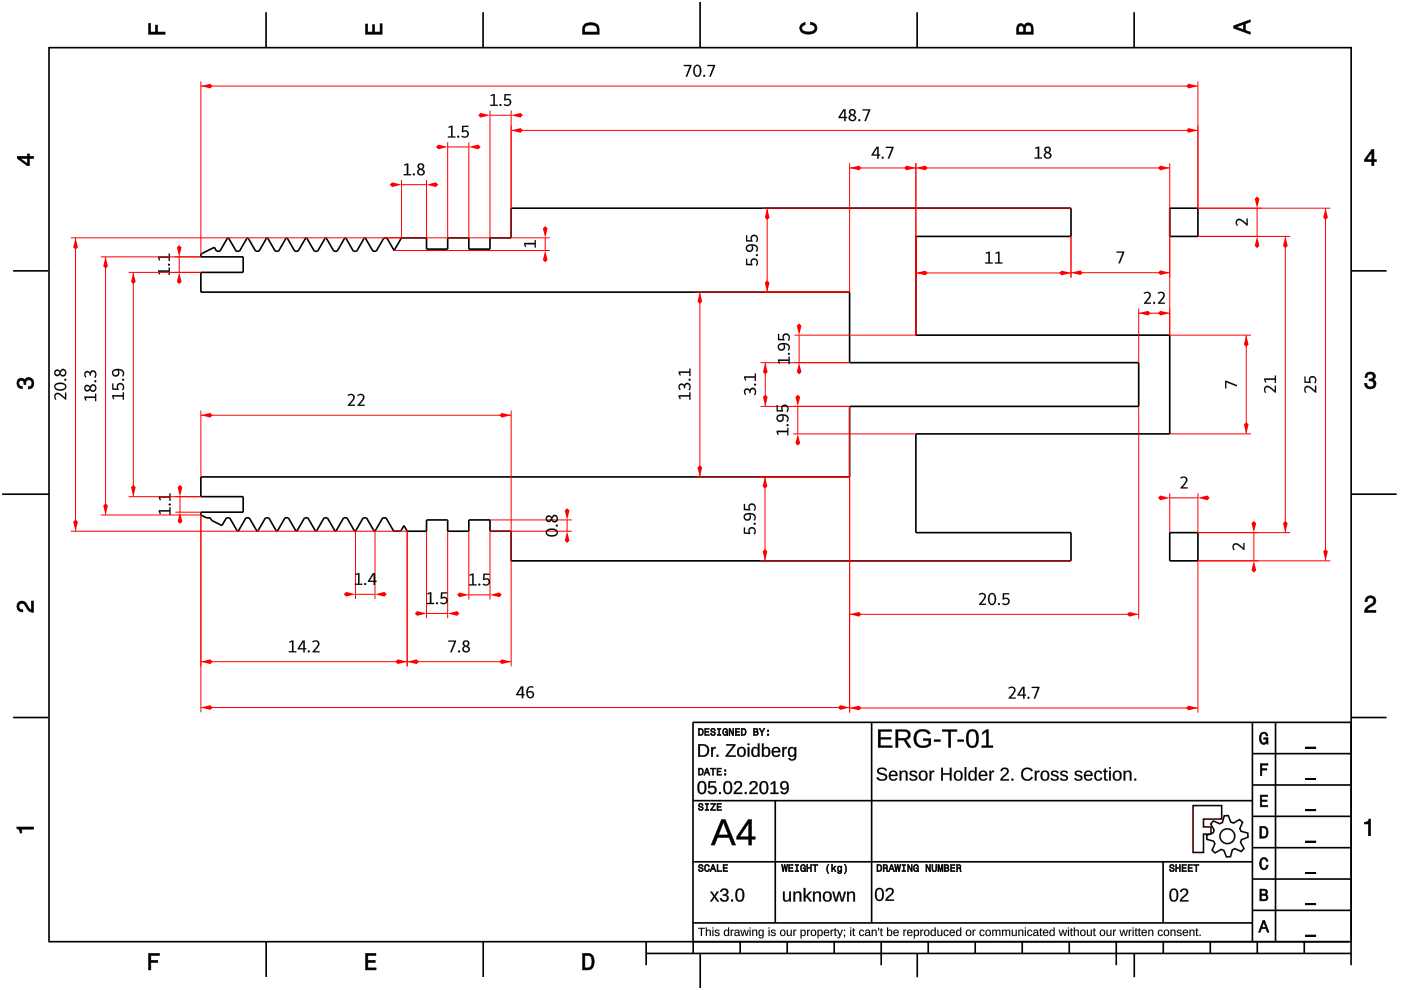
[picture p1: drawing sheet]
<svg xmlns="http://www.w3.org/2000/svg" width="297mm" height="210mm" viewBox="0 0 297 210" stroke-linecap="round" stroke-linejoin="round" font-family="sans-serif">
<g fill="none" stroke="#000" stroke-width=".35">
<path d="M10.4 10v189.5M10.4 10.1h276.1M56.4 2.6v7.5M102.4 2.6v7.5M148.4 .4v9.7M194.4 2.6v7.5M240.5 2.6v7.5M286.5 9.9v189.6M2.8 57.4h7.4M42.6 53.9l2.9-1.5 .4 .9h.7l1.7-2.9h.1l1.7 2.9h.7l1.6-2.9h.2l1.6 2.9h.7l1.6-2.9h.2l1.7 2.9h.7l1.6-2.9h.2l1.6 2.9h.7l1.6-2.9h.2l1.6 2.9h.7l1.7-2.9h.2l1.6 2.9h.7l1.6-2.9h.2l1.6 2.9h.7l1.7-2.9h.1l1.7 2.9h.7l1.6-2.9h.6l1.6 2.7 1.5-2.7h5.3v2.4h4.5v-2.4h4.5v2.4h4.5v-2.4h4.5v-6.3h118.7v6h-32.9v21h53.8v20.9h-53.8v20.9h32.9v6h-118.7v-6.3h-4.5v-2.4h-4.5v2.4h-4.5v-2.4h-4.5v2.4h-4.1l-.7-1.2-.7 1.2h-1.4l-1.7-2.8h-.7l-1.6 2.8h-.2l-1.6-2.8h-.7l-1.6 2.8h-.2l-1.6-2.8h-.7l-1.7 2.8h-.2l-1.6-2.8h-.7l-1.6 2.8h-.2l-1.6-2.8h-.7l-1.7 2.8h-.1l-1.7-2.8h-.7l-1.6 2.8h-.2l-1.6-2.8h-.7l-1.7 2.8h-.1l-1.7-2.8h-.7l-1.6 2.8h-.2l-1.6-2.8h-.7l-.9 1.6-2.2-1.1-.3-.5h-.8l-1.2-.6v-.6h9v-3.3h-9v-4.2h137.5v-14.9h61.3v-9.3h-61.3v-15h-137.5v-4.1h9v-3.3h-9zM248 44.1h6v6h-6zM286.5 57.4h7.5"/>
<path d="M.5 104.8h9.9M248 112.9h6v6h-6zM286.5 104.8h9.6M2.8 152.1h7.4M286.5 152.1h7.5M10.2 199.7h275.8M56.4 199.7v7.4M102.4 199.7v7.4M137 199.7v4.9M147 199.7v2.5M156.9 199.7v2.5M166.9 199.7v2.5"/>
<path d="M176.9 199.7v2.5M186.8 199.7v4.9M196.8 199.7v2.5M206.8 199.7v2.5M216.7 199.7v2.5M226.7 199.7v2.5M236.7 199.7v4.9M246.6 199.7v2.5M256.6 199.7v2.5M266.6 199.7v2.5M276.5 199.7v2.5M286.5 199.7v4.9"/>
<path d="M137 202.2h149.5M148.5 202.3v7.2M194.5 202.1v5.1M240.5 202.1v5.1"/>
</g>
<g fill="#000">
<path d="M31.5 5h.4v1.8h1.1v-1.5h.4v1.5h1.6v.5h-3.5z" fill-rule="evenodd"/>
<path d="M77.5 5.1h.4v1.7h1.1v-1.6h.4v1.6h1.2v-1.8h.4v2.3h-3.5z" fill-rule="evenodd"/>
<path d="M124 5.1a2.18 2.18 0 0 0-.5 2.2h3.5v-1.2a1.42 1.42 0 0 0-1.7-1.3zM124.3 5.5a2.13 2.13 0 0 1 2.2 .3l.1 1h-2.6v-1z" fill-rule="evenodd"/>
<path d="M169.9 5.2l.8-.4v.4a.7 .7 0 0 0-.7 .6 .7 .7 0 0 0 .3 .8 1.69 1.69 0 0 0 2.5-.6 .9 .9 0 0 0-1-.8v-.5a1.24 1.24 0 0 1 1.4 1.1 1.24 1.24 0 0 1-1 1.4 2.22 2.22 0 0 1-2.5-.7l-.2-.5z" fill-rule="evenodd"/>
<path d="M215.8 5.3l-.2 .7v1.3h3.5v-1.4a.98 .98 0 0 0-.8-1 .98 .98 0 0 0-1.1 .6 .83 .83 0 0 0-1.4-.2zM216.1 5.6a.54 .54 0 0 1 .6-.1 .54 .54 0 0 1 .3 .6v.7h-1zM217.6 5.5a.62 .62 0 0 1 .7-.1 .62 .62 0 0 1 .3 .6v.8h-1.2z" fill-rule="evenodd"/>
<path d="M261.6 5.5v.5l3.5 1.3v-.5l-1.1-.4v-1.4l1.1-.3v-.5zM262.1 5.7l1.5-.5v1.1z" fill-rule="evenodd"/>
<path d="M3.7 33.1v.5l2.1 1.5h.4v-1.5h.9v-.5h-.9v-.5h-.4v.5zM4.3 33.6h1.5v1.1z" fill-rule="evenodd"/>
<path d="M290.8 31.7l-1.5 2.1v.5h1.5v.8h.5v-.8h.5v-.4h-.5v-2.2zM290.8 32.3v1.6h-1.1z" fill-rule="evenodd"/>
<path d="M3.8 80.5a.85 .85 0 0 1 1.4 .1 1.05 1.05 0 0 1 1.3-.5 1.05 1.05 0 0 1 .7 1.2 1.1 1.1 0 0 1-1.2 1.2v-.5a.71 .71 0 0 0 .8-1 .71 .71 0 0 0-1.3 0v.5h-.4a.61 .61 0 0 0-.3-.8 .61 .61 0 0 0-.8 .3 .61 .61 0 0 0 .2 .8l.5 .1v.5a1.15 1.15 0 0 1-1.1-.7 1.15 1.15 0 0 1 .2-1.2z" fill-rule="evenodd"/>
<path d="M289.7 79.2a1.07 1.07 0 0 1 1.3-.2 1.07 1.07 0 0 1 .5 1.2l-.3 .3a1.05 1.05 0 0 1 .5 1.3 1.05 1.05 0 0 1-1.2 .7 1.1 1.1 0 0 1-1.2-1.2h.5a.71 .71 0 0 0 1 .7 .71 .71 0 0 0 0-1.2h-.5v-.4a.61 .61 0 0 0 .8-.3 .61 .61 0 0 0-.3-.8 .61 .61 0 0 0-.8 .2l-.2 .5h-.4z" fill-rule="evenodd"/>
<path d="M3.9 127.8a1.21 1.21 0 0 1 2 .7l.3 .5 .5 .3v-1.9h.4v2.4a1.8 1.8 0 0 1-1.7-1.4 .71 .71 0 0 0-.9-.5 .71 .71 0 0 0-.5 .9 .71 .71 0 0 0 .8 .5v.4a1.18 1.18 0 0 1-1.1-.6 1.18 1.18 0 0 1 .2-1.3z" fill-rule="evenodd"/>
<path d="M289.7 126.6a1.17 1.17 0 0 1 1.9 .3 1.17 1.17 0 0 1-.9 1.7l-.6 .4-.3 .4h1.9v.4h-2.4a1.8 1.8 0 0 1 1.4-1.7 .71 .71 0 0 0 .5-.9 .71 .71 0 0 0-.8-.5 .71 .71 0 0 0-.5 .9h-.5z" fill-rule="evenodd"/>
<path d="M3.6 175.3h3.5v.5h-2.5v.8h-.3a.77 .77 0 0 0-.7-.9z" fill-rule="evenodd"/>
<path d="M289.3 174.3a.77 .77 0 0 0 .9-.6h.4v3.5h-.5v-2.5h-.8z" fill-rule="evenodd"/>
</g>
<g fill="#000">
<path d="M31.5 5v2.3h3.5v-.5l-1.7 .1 .1-1.6h-.4v1.6h-1.1v-1.9zM31.4 4.9h.6l-.1 1.9h1.1l-.1-1.5h.6l-.1 1.5 1.7-.1v.6h-3.7z"/>
<path d="M77.5 5.1v2.2h3.5v-2.3h-.4l.1 1.9h-1.4v-1.7h-.3l.1 1.7h-1.2v-1.8zM77.5 5h.5l-.1 1.8h1.1l-.1-1.6h.6l-.1 1.6h1.2l-.1-1.8h.6v2.3h-3.6z"/>
<path d="M124 5.1l-.4 .7-.1 1.5h3.5l-.1-1.7-.3-.5-1.3-.3zM123.9 5.1l.6-.3 .8-.1 .7 .1 .6 .3 .4 .4 .1 1.8h-3.6v-1.5zM124.2 5.4l1.1-.2 1 .2 .3 .3 .1 1.2h-2.8l.1-1.2zM124.3 5.5l-.3 .3v1h2.6l-.1-1-.2-.3-1-.2z"/>
<path d="M169.9 5.2l-.4 .8 .2 .5 .3 .4 .6 .3h1.6l.6-.3 .3-.4 .1-.5-.1-.5-.7-.6-.6-.2v.5l.8 .2 .3 .6-.1 .3-.8 .5h-1.2l-.5-.2-.3-.3v-.6l.4-.4 .3-.1v-.4zM169.8 5.1l1-.4v.6l-.4 .1-.4 .3 .1 .6 .7 .4h1.2l.4-.1 .4-.6-.2-.5-.8-.3v-.6l.7 .2 .7 .7 .1 .5-.1 .5-.4 .5-.6 .2h-1.6l-.6-.2-.4-.5-.1-.5z"/>
<path d="M215.8 5.3l-.2 .7v1.3h3.5l-.1-1.8-.6-.6-.4-.1-.5 .2-.3 .6-.5-.6-.6 .1zM215.7 5.2l.3-.2h.7l.5 .5v-.3l.5-.4 .8 .1 .5 .6 .1 1.8h-3.6v-1.3zM216 5.6l.5-.2 .4 .2 .2 1.3h-1.2zM216.1 5.6l-.1 1.2h1l-.1-1.2-.4-.1zM217.5 5.5l.5-.2 .5 .1 .2 1.5h-1.3zM217.6 5.5l-.2 1.3h1.2l-.1-1.3-.5-.2z"/>
<path d="M261.6 5.5v.5l3.5 1.3v-.5l-1.1-.3v-1.5l1.1-.3v-.5zM261.5 5.4l3.6-1.3v.6l-1.1 .3v1.4l1.1 .4v.6l-3.6-1.4zM261.9 5.7l1.8-.6v1.3zM262.1 5.7l1.5 .6v-1.1l-1.5 .6z"/>
<path d="M3.7 33.1v.5l2.1 1.5h.4v-1.6l.9 .1v-.5l-.9 .1v-.6h-.4l.1 .6zM3.6 33.1h2.2v-.5h.5l-.1 .5h1v.6l-1-.1 .1 1.6h-.5l-2.2-1.6zM4.1 33.5h1.8v1.3zM4.3 33.5l1.5 1.2v-1.1l-1.5 .1z"/>
<path d="M290.8 31.7l-1.5 2.1v.5l1.6-.1-.1 .9h.5l-.1-.9 .6 .1v-.4h-.6l.1-2.2zM290.8 31.6h.6l-.1 2.3 .6-.1v.5h-.6l.1 .9h-.6v-.9h-1.5v-.5zM290.9 32.1v1.8h-1.3zM290.8 32.3h.1l-1.1 1.6-.1-.1 1.1 .1z"/>
<path d="M3.8 80.5l-.2 .8 .1 .4 .5 .6 .5 .1v-.5l-.6-.1-.2-.5 .2-.5 .4-.2 .5 .2 .1 .7h.4l-.1-.6 .4-.4h.6l.2 .2 .2 .2v.7l-.4 .4h-.4v.5l.5-.1 .6-.6v-1l-.6-.7h-.7l-.4 .3-.2 .3-.2-.4-.5-.1zM3.8 80.4l.7-.3 .5 .1 .2 .4 .1-.3 .5-.3 .8 .1 .6 .6v1.1l-.7 .7h-.6v-.5h.4l.4-.4-.1-.9-.8-.1-.3 .4v.6h-.5v-.8l-.5-.1-.4 .1-.1 .5 .2 .5 .6 .1v.6l-.6-.1-.6-.6-.1-.5z"/>
<path d="M289.7 79.2l-.3 .8h.4v-.3l.4-.4 .8 .1 .2 .7-.4 .3h-.5v.4l.8 .1 .2 .5-.2 .5-.2 .2h-.7l-.3-.2-.1-.6h-.5l.1 .5 .6 .6h1l.4-.2 .4-.8-.2-.6-.5-.3 .4-.3v-.8l-.5-.5h-.5zM289.7 79.1l.8-.3 .9 .3 .2 .3v.9l-.4 .2 .5 .3 .1 .6-.3 .8-.5 .3h-1l-.7-.7v-.6h.5l.2 .7 .5 .2 .6-.2 .2-.5-.2-.5-.6-.2-.3 .1v-.5h.6l.3-.2-.1-.7-.8-.1-.3 .4v.4h-.6l.1-.6z"/>
<path d="M3.9 127.8l-.3 .8 .3 .8 .9 .3v-.4l-.6-.1-.3-.6 .2-.5 .5-.3 .7 .4 .9 1.4 .9 .2v-2.4h-.4v2l-.5-.3-.9-1.5-.7-.2zM3.8 127.7l.8-.3 .7 .2 .9 1.4 .5 .3-.1-1.9h.6v2.5l-1.1-.3-.9-1.4-.6-.3-.4 .2-.2 .5 .2 .5 .7 .1v.6l-.6-.1-.4-.2-.4-.9z"/>
<path d="M289.7 126.6l-.3 1h.5l.1-.7 .5-.2 .6 .2 .2 .4-.3 .7-1.4 .9-.3 .9h2.4v-.4l-2 .1 .4-.6 1.2-.7 .4-.8-.1-.5-.6-.5h-.9zM289.7 126.6l.9-.4 .8 .4 .3 .3 .1 .5-.2 .6-1.5 1-.3 .4 2-.1v.6h-2.5l.2-1 1.4-1 .3-.6-.2-.4-.5-.2-.5 .2-.1 .7h-.6l.1-.6z"/>
<path d="M3.6 175.3v.4l.5 .2 .2 .7h.3l-.1-.9 2.6 .1v-.5zM3.5 175.3h3.7v.6l-2.6-.1 .1 .9h-.5l-.1-.7-.6-.3z"/>
<path d="M289.3 174.3v.4l.9-.1-.1 2.6h.5v-3.5h-.4l-.2 .5zM289.3 174.3l.7-.1 .2-.6h.5v3.6h-.6v-2.5l-.8 .1z"/>
</g>
<path d="M108.4 26.7v17.4M108.4 27.6h145.6M254 26.7v17.4" fill="none" stroke="#f00" stroke-width=".21"/>
<g fill="#f00">
<path d="M252 27.2l2 .4-2 .5-.5-.5z"/>
<path d="M108.4 27.6l2-.4 .5 .4-.5 .5z"/>
</g>
<g fill="#000">
<path d="M178.8 23.2l-1 1.8h1.2v.7h.3v-.7h.3v-.2h-.3v-1.6zM179 23.4v1.4h-.9zM180.3 23.8a.45 .45 0 0 1 .9 0 .45 .45 0 0 1-.9 0zM180.2 23.3a.62 .62 0 0 0 .2 1 .75 .75 0 0 0-.3 1 .75 .75 0 0 0 1 .4 .75 .75 0 0 0 .4-1l-.5-.3a.69 .69 0 0 0 .3-1.1 .69 .69 0 0 0-1.1 0zM180.3 24.6l.3-.2 .5 .4 .1 .2a.51 .51 0 0 1-.6 .4 .51 .51 0 0 1-.3-.8zM182 25.5a.22 .22 0 0 0 .4 0 .22 .22 0 0 0-.4 0zM182.9 23.2v.2h1.3l-.9 2.3h.3l.9-2.5z"/>
<path d="M178.8 23.2l-1 1.8h1.2v.7h.3v-.7h.3v-.2h-.3v-1.6zM178.8 23.2h.5v1.6h.3v.2h-.3v.7h-.3v-.7h-1.2zM179 23.4v1.4h-.9zM179 23.4l-.9 1.4h.9zM180.3 23.6a.44 .44 0 0 1 .8-.1 .54 .54 0 0 1-.3 .8 .52 .52 0 0 1-.5-.7zM180.3 23.8a.45 .45 0 0 0 .9 0 .45 .45 0 0 0-.9 0zM180.2 23.3a.61 .61 0 0 0 .2 1 .76 .76 0 0 0-.3 1 .76 .76 0 0 0 .9 .4 .76 .76 0 0 0 .5-1l-.5-.3a.68 .68 0 0 0 .3-1 .68 .68 0 0 0-1.1-.1zM180.2 23.3a.7 .7 0 0 1 1.1 0 .7 .7 0 0 1-.3 1.1 .72 .72 0 0 1 .5 1 .72 .72 0 0 1-1.1 .3 .7 .7 0 0 1-.5-.7 .7 .7 0 0 1 .5-.7 .64 .64 0 0 1-.2-1zM180.3 24.6a.52 .52 0 0 1 .7 .1 .52 .52 0 0 1 0 .7 .53 .53 0 0 1-.7-.1 .53 .53 0 0 1 0-.7zM180.3 24.7a.49 .49 0 0 0 .3 .7 .49 .49 0 0 0 .6-.4l-.6-.6zM182 25.5a.2 .2 0 0 0 .4 0 .2 .2 0 0 0-.4 0zM182 25.5a.23 .23 0 0 1 .4 0 .23 .23 0 0 1-.4 0zM182.9 23.2v.2h1.3l-.9 2.2 .3 .1 .9-2.5zM182.9 23.2h1.6l-.9 2.5h-.3l.9-2.3h-1.3z"/>
</g>
<path d="M194.2 34.6v36.5M194.2 35.6h53.8M248 34.6v36.5" fill="none" stroke="#f00" stroke-width=".21"/>
<g fill="#f00">
<path d="M246 35.1l2 .5-2 .5-.5-.5z"/>
<path d="M194.2 35.6l2-.5 .5 .5-.5 .5z"/>
</g>
<g fill="#000">
<path d="M219.5 31.4v.2l.5-.2v2h-.6v.2h1.5v-.2h-.6v-2.3zM221.7 31.8a.45 .45 0 0 1 .9 0 .45 .45 0 0 1-.9 0zM221.6 31.2a.62 .62 0 0 0 .2 1.1 .75 .75 0 0 0-.3 1 .75 .75 0 0 0 1 .3 .75 .75 0 0 0 .4-.9l-.5-.4a.69 .69 0 0 0 .3-1 .69 .69 0 0 0-1.1-.1zM221.7 32.6l.3-.2 .5 .3 .1 .3a.51 .51 0 0 1-.7 .4 .51 .51 0 0 1-.2-.8z"/>
<path d="M219.5 31.4v.2l.5-.2v2h-.6v.2h1.5v-.2h-.6v-2.3zM219.4 31.4l.9-.3v2.3h.6v.2h-1.6v-.2h.7v-2l-.5 .2zM221.7 31.5a.44 .44 0 0 1 .8 0 .54 .54 0 0 1-.3 .8 .52 .52 0 0 1-.5-.8zM221.7 31.8a.45 .45 0 0 0 .9 0 .45 .45 0 0 0-.9 0zM221.6 31.3a.61 .61 0 0 0 .2 1 .76 .76 0 0 0-.3 1 .76 .76 0 0 0 .9 .4 .76 .76 0 0 0 .4-1l-.4-.4a.68 .68 0 0 0 .3-1 .68 .68 0 0 0-1.1 0zM221.6 31.2a.7 .7 0 0 1 1.1 .1 .7 .7 0 0 1-.3 1 .72 .72 0 0 1 .5 1 .72 .72 0 0 1-1.1 .3 .7 .7 0 0 1-.5-.6 .7 .7 0 0 1 .5-.7 .64 .64 0 0 1-.2-1.1zM221.7 32.6a.52 .52 0 0 1 .7 .1 .52 .52 0 0 1 0 .7 .53 .53 0 0 1-.7-.1 .53 .53 0 0 1 0-.7zM221.7 32.6a.49 .49 0 0 0 .3 .8 .49 .49 0 0 0 .6-.4l-.6-.6z"/>
</g>
<path d="M180.1 34.6v27.3M180.1 35.6h14.1M194.2 34.6v36.5" fill="none" stroke="#f00" stroke-width=".21"/>
<g fill="#f00">
<path d="M192.2 35.1l2 .5-2 .5-.5-.5z"/>
<path d="M180.1 35.6l2-.5 .5 .5-.5 .5z"/>
</g>
<g fill="#000">
<path d="M185.8 31.1l-1 1.9h1.2v.6h.3v-.6h.3v-.2h-.3v-1.7zM186 31.4v1.4h-.9zM186.9 33.4a.25 .25 0 0 0 .5 0 .25 .25 0 0 0-.5 0zM187.8 31.1v.3h1.3l-.9 2.2h.3l.9-2.5z"/>
<path d="M185.8 31.1l-1 1.9h1.2v.6h.3v-.6h.3v-.2h-.3v-1.7zM185.8 31.1h.5v1.7l.3-.1v.3h-.3v.6h-.3v-.6h-1.2zM186 31.3v1.5h-.9zM186 31.4l-.9 1.4h.9zM186.9 33.4a.2 .2 0 0 0 .4 0 .2 .2 0 0 0-.4 0zM186.9 33.4a.25 .25 0 0 1 .5 0 .25 .25 0 0 1-.5 0zM187.8 31.1v.3h1.3l-.9 2.2h.3l.9-2.5zM187.8 31.1h1.7l-1 2.5h-.3l.9-2.2h-1.3z"/>
</g>
<path d="M227.1 50.1v8.7M227.1 57.8h20.9M248 50.1v8.7" fill="none" stroke="#f00" stroke-width=".21"/>
<g fill="#f00">
<path d="M246 57.3l2 .5-2 .5-.5-.5z"/>
<path d="M227.1 57.8l2-.5 .5 .5-.5 .5z"/>
</g>
<g fill="#000">
<path d="M236.7 53.3h1.7l-1 2.5h-.3l.9-2.2h-1.3z"/>
<path d="M236.7 53.3v.3h1.3l-.9 2.2h.3l1-2.5zM236.7 53.3h1.7l-.9 2.5h-.4l.9-2.2h-1.3z"/>
</g>
<path d="M241.4 65.4v11.5M241.4 66.4h6.6M248 65.4v5.7" fill="none" stroke="#f00" stroke-width=".21"/>
<g fill="#f00">
<path d="M246 65.9l2 .5-2 .5-.5-.5z"/>
<path d="M241.4 66.4l2-.5 .5 .5-.5 .5z"/>
</g>
<g fill="#000">
<path d="M242.5 62.1l.1 .2a.59 .59 0 0 1 .9-.1 .59 .59 0 0 1 0 .8l-1 1.4h1.5v-.2h-1l.7-.9a.85 .85 0 0 0 0-1.3 .85 .85 0 0 0-1.2 .1zM244.5 64.2a.22 .22 0 0 0 .4 0 .22 .22 0 0 0-.4 0zM245.4 62.1l.2 .2a.59 .59 0 0 1 .8-.1 .59 .59 0 0 1 .1 .8l-1 1.4h1.5v-.2h-1.1l.8-.9a.85 .85 0 0 0 0-1.3 .85 .85 0 0 0-1.3 .1z"/>
<path d="M242.5 62.1l.1 .2a.6 .6 0 0 1 .9-.1 .6 .6 0 0 1 .1 .8l-1.1 1.4h1.5v-.2h-1.1l.8-.9a.83 .83 0 0 0 0-1.3 .83 .83 0 0 0-1.2 .1zM242.5 62.1a.86 .86 0 0 1 1.2-.1 .86 .86 0 0 1 0 1.3l-.7 .9h1v.2h-1.5v-.2l.8-.9a.76 .76 0 0 0 .1-1.1h-.4l-.4 .1zM244.5 64.2a.2 .2 0 0 0 .4 0 .2 .2 0 0 0-.4 0zM244.5 64.2a.23 .23 0 0 1 .4 0 .23 .23 0 0 1-.4 0zM245.4 62.1l.2 .2a.6 .6 0 0 1 .8-.1 .6 .6 0 0 1 .1 .8l-1 1.4h1.5v-.2h-1.1l.7-.9a.83 .83 0 0 0 .1-1.3 .83 .83 0 0 0-1.2 .1zM245.4 62.1a.86 .86 0 0 1 1.3-.1 .86 .86 0 0 1 0 1.3l-.8 .9h1.1v.2h-1.5v-.2l.8-.9a.76 .76 0 0 0 .1-1.1h-.5l-.3 .1z"/>
</g>
<path d="M180.1 86.2v45M241.4 86.2v45M180.1 130.2h61.3" fill="none" stroke="#f00" stroke-width=".21"/>
<g fill="#f00">
<path d="M239.4 129.7l2 .5-2 .5-.5-.5z"/>
<path d="M180.1 130.2l2-.5 .5 .5-.5 .5z"/>
</g>
<g fill="#000">
<path d="M207.5 126l.1 .2a.59 .59 0 0 1 .9-.2 .59 .59 0 0 1 .1 .9l-1 1.4h1.5v-.3h-1.1l.7-.9a.85 .85 0 0 0 .1-1.2 .85 .85 0 0 0-1.3 .1zM209.8 126a1.47 1.47 0 0 0 .5 2.3 1.35 1.35 0 0 0 .8-2.1 .75 .75 0 0 0-1.3-.2zM210.1 126h.2a1.27 1.27 0 0 1 0 2.1 1.32 1.32 0 0 1-.2-2.1zM211.6 128.1a.22 .22 0 0 0 .4 0 .22 .22 0 0 0-.4 0zM212.6 125.8v1.3h.2a.58 .58 0 0 1 .8 .1 .58 .58 0 0 1 0 .8 .58 .58 0 0 1-.8-.1l-.2-.1-.1 .3a.84 .84 0 0 0 1.4-.1 .84 .84 0 0 0-.5-1.3l-.5 .1v-.8h1v-.2z"/>
<path d="M207.5 126l.1 .2a.6 .6 0 0 1 .9-.1 .6 .6 0 0 1 .1 .8l-1 1.4h1.5v-.3h-1.1l.7-.9a.83 .83 0 0 0 .1-1.2 .83 .83 0 0 0-1.3 .1zM207.5 126a.86 .86 0 0 1 1.3-.1 .86 .86 0 0 1-.1 1.2l-.7 .9h1.1v.3h-1.5v-.2l.7-.9a.76 .76 0 0 0 .2-1.2h-.5l-.4 .2zM209.8 126a1.45 1.45 0 0 0 .5 2.3 1.34 1.34 0 0 0 .7-2 .73 .73 0 0 0-1.2-.3zM209.8 126a.82 .82 0 0 1 .9-.2 .82 .82 0 0 1 .5 .8v.4a.93 .93 0 0 1-.3 1.1 .93 .93 0 0 1-1.1-.1l-.3-1zM210.1 126l.2-.1a1.28 1.28 0 0 1 0 2.2 1.33 1.33 0 0 1-.2-2.1zM210.1 126.1l-.3 .9a.7 .7 0 0 0 .8 .9l.3-.9a.7 .7 0 0 0-.8-.9zM211.6 128.1a.2 .2 0 0 0 .4 0 .2 .2 0 0 0-.4 0zM211.6 128.1a.23 .23 0 0 1 .4 0 .23 .23 0 0 1-.4 0zM212.6 125.8v1.3h.2a.59 .59 0 0 1 .8 0 .59 .59 0 0 1 .1 .8 .59 .59 0 0 1-.7 .1l-.4-.2-.1 .3a.82 .82 0 0 0 1.3-.1 .82 .82 0 0 0-.4-1.3l-.6 .2 .1-.9h1v-.2zM212.6 125.7h1.4v.3h-1.1v.8a.84 .84 0 0 1 1.2 .7 .84 .84 0 0 1-1.2 .8l-.4-.2 .1-.3a.61 .61 0 0 0 .9 .1 .61 .61 0 0 0 0-.9l-.9 .1z"/>
</g>
<path d="M161.3 76.9h18.8M162.3 76.9v9.3M161.3 86.2h18.8" fill="none" stroke="#f00" stroke-width=".21"/>
<g fill="#f00">
<path d="M162.3 83.7l.5 .5-.5 2-.5-2z"/>
<path d="M162.3 76.9l.5 2-.5 .5-.5-.5z"/>
</g>
<g fill="#000">
<path d="M157.9 82.5l-.1 .8 .2 .4 .2-.1a.53 .53 0 0 1-.3-.7 .53 .53 0 0 1 .7-.2 .53 .53 0 0 1 .3 .6h.2a.53 .53 0 0 1 .2-.7 .53 .53 0 0 1 .7 .2l.1 .5-.2 .4 .2 .1a.89 .89 0 0 0 .1-1.1 .89 .89 0 0 0-.9-.4l-.4 .4a.63 .63 0 0 0-1-.2zM157.9 82.5a.64 .64 0 0 1 1.1 .2 .7 .7 0 0 1 .8-.5 .7 .7 0 0 1 .5 .9l-.2 .7-.2-.1 .1-.4a.56 .56 0 0 0-.4-.8 .68 .68 0 0 0-.5 .9h-.2a.47 .47 0 0 0-.3-.7 .47 .47 0 0 0-.6 .4l.2 .5-.2 .2-.3-.7zM159.9 81.5a.2 .2 0 0 0 .4 0 .2 .2 0 0 0-.4 0zM159.9 81.5a.23 .23 0 0 1 .4 0 .23 .23 0 0 1-.4 0zM157.8 79.8l.2 .9 .2-.1-.2-.5h2v.7h.3v-1.6h-.3v.6zM157.8 79.8h2.2v-.6h.3v1.6h-.3v-.7h-2l.2 .5-.2 .1z"/>
<path d="M157.9 82.5l-.1 .8 .2 .4 .2-.1a.52 .52 0 0 1-.3-.7 .52 .52 0 0 1 .7-.2 .52 .52 0 0 1 .3 .6h.2l.1-.5 .4-.3a.74 .74 0 0 1 .3 1.2l.2 .1a.9 .9 0 0 0 .2-1.1 .9 .9 0 0 0-1-.4l-.3 .4a.64 .64 0 0 0-1.1-.2zM159.9 81.5a.22 .22 0 0 0 .4 0 .22 .22 0 0 0-.4 0zM157.8 79.8l.2 .9 .2-.1-.2-.5h2v.7h.3v-1.6h-.3v.6z"/>
</g>
<path d="M147.4 61.9h32.7M148.4 61.9v39.2M147.4 101.1h32.7" fill="none" stroke="#f00" stroke-width=".21"/>
<g fill="#f00">
<path d="M148.4 98.6l.5 .5-.5 2-.5-2z"/>
<path d="M148.4 61.9l.5 2-.5 .5-.5-.5z"/>
</g>
<g fill="#000">
<path d="M143.9 83.8l.2 .9 .2-.1-.2-.5h2.1v.6h.2v-1.5h-.2v.6zM144 81.5l-.1 .8 .2 .4 .2-.1a.52 .52 0 0 1-.2-.7 .52 .52 0 0 1 .6-.3 .52 .52 0 0 1 .3 .7h.3v-.6l.4-.2a.74 .74 0 0 1 .3 1.2l.2 .1a.9 .9 0 0 0 .2-1.1 .9 .9 0 0 0-1-.5l-.3 .5a.64 .64 0 0 0-1.1-.2zM146 80.5a.22 .22 0 0 0 .4 0 .22 .22 0 0 0-.4 0zM143.9 78.8l.2 .8 .2-.1-.2-.4h2.1v.6h.2v-1.5h-.2v.6z"/>
<path d="M143.9 83.8l.2 .9 .2-.1-.2-.5h2.1v.6h.2v-1.5h-.2v.6zM143.9 83.8h2.3l-.1-.6h.3v1.6h-.3l.1-.7h-2l.2 .5-.3 .1zM144.1 81.5l-.2 .8 .2 .4 .2-.1a.53 .53 0 0 1-.3-.7 .53 .53 0 0 1 .7-.3 .53 .53 0 0 1 .3 .7h.3a.53 .53 0 0 1 .1-.7 .53 .53 0 0 1 .8 .2v.5l-.2 .4 .2 .1a.89 .89 0 0 0 .2-1.1 .89 .89 0 0 0-1-.4l-.3 .4a.63 .63 0 0 0-1-.2zM144 81.5a.64 .64 0 0 1 1.1 .2 .7 .7 0 0 1 .9-.6 .7 .7 0 0 1 .4 .9l-.2 .8-.2-.1 .1-.4a.56 .56 0 0 0-.4-.8 .68 .68 0 0 0-.4 .8h-.3a.47 .47 0 0 0-.3-.6 .47 .47 0 0 0-.6 .3l.2 .6-.2 .1-.3-.7zM146 80.5a.2 .2 0 0 0 .4 0 .2 .2 0 0 0-.4 0zM146 80.5a.23 .23 0 0 1 .4 0 .23 .23 0 0 1-.4 0zM143.9 78.8l.2 .8 .2-.1-.2-.5h2.1v.7h.2v-1.5h-.2v.6zM143.9 78.7l2.3 .1-.1-.7h.3v1.6h-.3l.1-.6h-2l.2 .4-.3 .2z"/>
</g>
<path d="M42.6 17.3v36.6M42.6 18.3h211.4M254 17.3v26.8" fill="none" stroke="#f00" stroke-width=".21"/>
<g fill="#f00">
<path d="M252 17.8l2 .5-2 .4-.5-.4z"/>
<path d="M42.6 18.3l2-.5 .5 .5-.5 .4z"/>
</g>
<g fill="#000">
<path d="M145 13.8v.2h1.3l-.9 2.2 .3 .1 .9-2.5zM145 13.8h1.6l-.9 2.5h-.3l.9-2.3h-1.3zM147.3 14a1.45 1.45 0 0 0 .6 2.3 1.34 1.34 0 0 0 .7-2 .73 .73 0 0 0-1.3-.3zM147.3 14a.82 .82 0 0 1 .9-.2 .82 .82 0 0 1 .5 .8v.4a.93 .93 0 0 1-.3 1.1 .93 .93 0 0 1-1.1-.1l-.3-1zM147.6 14l.2-.1a1.28 1.28 0 0 1 0 2.2 1.33 1.33 0 0 1-.2-2.1zM147.6 14.1l-.3 .9a.7 .7 0 0 0 .8 1l.3-1a.7 .7 0 0 0-.8-.9zM149.1 16.1a.2 .2 0 0 0 .4 0 .2 .2 0 0 0-.4 0zM149.1 16.1a.23 .23 0 0 1 .4 0 .23 .23 0 0 1-.4 0zM150 13.8v.2h1.3l-.9 2.2 .3 .1 .9-2.5zM150 13.8h1.6l-.9 2.5h-.3l.9-2.3h-1.3z"/>
<path d="M145 13.8v.2h1.3l-.9 2.3h.3l.9-2.5zM147.3 14a1.47 1.47 0 0 0 .6 2.3 1.35 1.35 0 0 0 .7-2 .75 .75 0 0 0-1.3-.3zM147.6 14h.2a1.27 1.27 0 0 1 0 2.1 1.32 1.32 0 0 1-.2-2.1zM149.1 16.1a.22 .22 0 0 0 .4 0 .22 .22 0 0 0-.4 0zM150 13.8v.2h1.3l-.9 2.3h.3l.9-2.5z"/>
</g>
<path d="M42.6 109.2v41.8M180.1 101.1v49.9M42.6 150h137.5" fill="none" stroke="#f00" stroke-width=".21"/>
<g fill="#f00">
<path d="M42.6 150l2-.5 .5 .5-.5 .5z"/>
<path d="M178.1 149.5l2 .5-2 .5-.5-.5z"/>
</g>
<g fill="#000">
<path d="M110.5 145.5l-1.1 1.9h1.2v.6h.3v-.6h.3v-.2h-.3v-1.7zM110.6 145.8v1.4h-.8zM111.9 145.8a1.44 1.44 0 0 0 .5 2.3 .8 .8 0 0 0 .8-1.1 .8 .8 0 0 0-1.3-.3 .73 .73 0 0 1 .3-.8 .73 .73 0 0 1 .8-.1v-.2a.99 .99 0 0 0-1.1 .2zM111.9 146.9l.8-.1a.57 .57 0 0 1 0 1h-.3a.78 .78 0 0 1-.5-.9z"/>
<path d="M110.5 145.5l-1.1 1.9h1.3l-.1 .6h.3v-.6h.3v-.2h-.3v-1.7zM110.5 145.5h.5l-.1 1.7 .4-.1v.3h-.4l.1 .6h-.4v-.6h-1.2zM110.7 145.7v1.5h-1zM110.6 145.8l-.8 1.4h.8zM111.9 145.8a1.42 1.42 0 0 0 .5 2.2 .79 .79 0 0 0 .8-1 .79 .79 0 0 0-1.3-.3 .74 .74 0 0 1 .2-.8 .74 .74 0 0 1 .9-.1l.1-.2h-.1a.98 .98 0 0 0-1.1 .2zM111.9 145.7a.88 .88 0 0 1 1.2-.1l-.1 .3a.72 .72 0 0 0-.8 0 .72 .72 0 0 0-.3 .8 .82 .82 0 0 1 1.3 .2 .82 .82 0 0 1-.6 1.2 .82 .82 0 0 1-1-.9 1.83 1.83 0 0 1 .3-1.5zM111.9 146.9a.6 .6 0 0 1 1 0 .6 .6 0 0 1-.5 .9 .81 .81 0 0 1-.5-.9zM111.9 146.9a.67 .67 0 0 0 .8 .8 .55 .55 0 0 0 0-.9z"/>
</g>
<path d="M103.9 23.4v27M103.9 24.4h4.5M108.4 23.4v27" fill="none" stroke="#f00" stroke-width=".21"/>
<g fill="#f00">
<path d="M108.4 24.4l2-.5 .5 .5-.5 .5z"/>
<path d="M101.9 23.9l2 .5-2 .5-.5-.5z"/>
</g>
<g fill="#000">
<path d="M104 20.2l.1 .2 .5-.2v2h-.7v.2h1.6v-.2h-.6v-2.2zM105.9 22.3a.22 .22 0 0 0 .4 0 .22 .22 0 0 0-.4 0zM107 20l-.1 1.3h.3a.58 .58 0 0 1 .8 .1 .58 .58 0 0 1-.1 .8 .58 .58 0 0 1-.8-.1l-.2-.1-.1 .3a.84 .84 0 0 0 1.4-.1 .84 .84 0 0 0-.5-1.3l-.5 .1v-.8h1.1v-.2z"/>
<path d="M104 20.2l.1 .2 .5-.2v2h-.7v.2h1.6v-.2h-.6v-2.2zM104 20.2l.9-.3v2.3h.6v.3h-1.6v-.3h.7v-2l-.5 .2zM105.9 22.3a.2 .2 0 0 0 .4 0 .2 .2 0 0 0-.4 0zM105.9 22.3a.23 .23 0 0 1 .4 0 .23 .23 0 0 1-.4 0zM107 20l-.1 1.3h.3a.59 .59 0 0 1 .7 0 .59 .59 0 0 1 .1 .8 .59 .59 0 0 1-.7 .1l-.4-.2-.1 .2a.82 .82 0 0 0 1.4 0 .82 .82 0 0 0-.5-1.3l-.5 .2v-.9h1.1v-.2zM106.9 19.9h1.4v.3h-1.1v.8a.84 .84 0 0 1 1.3 .7 .84 .84 0 0 1-1.3 .8l-.4-.2 .1-.3a.61 .61 0 0 0 .9 .1 .61 .61 0 0 0 .1-.9l-1 .1z"/>
</g>
<path d="M94.9 30.2v20.2M94.9 31.2h4.5M99.4 30.2v20.2" fill="none" stroke="#f00" stroke-width=".21"/>
<g fill="#f00">
<path d="M92.9 30.7l2 .5-2 .5-.5-.5z"/>
<path d="M99.4 31.2l2-.5 .5 .5-.5 .5z"/>
</g>
<g fill="#000">
<path d="M95.1 26.9l.1 .2 .4-.2v2h-.6v.3h1.5v-.3h-.6v-2.2zM96.9 29a.25 .25 0 0 0 .5 0 .25 .25 0 0 0-.5 0zM98 26.7l-.1 1.3h.3a.58 .58 0 0 1 .8 .1 .58 .58 0 0 1-.1 .8 .58 .58 0 0 1-.8 0l-.1-.1-.1 .2a.84 .84 0 0 0 1.3-.1 .84 .84 0 0 0-.5-1.3l-.5 .2 .1-.9h1v-.2z"/>
<path d="M95.1 26.9l.1 .2 .5-.2v2h-.7v.3h1.5v-.3h-.6v-2.2zM95 26.9l1-.2-.1 2.2h.7v.3h-1.6v-.3h.6v-2l-.4 .2zM96.9 29a.2 .2 0 0 0 .4 0 .2 .2 0 0 0-.4 0zM96.9 29a.25 .25 0 0 1 .5 0 .25 .25 0 0 1-.5 0zM98 26.7l-.1 1.3h.3a.59 .59 0 0 1 .8 0 .59 .59 0 0 1 .1 .8 .59 .59 0 0 1-.8 .2l-.3-.2-.1 .2a.82 .82 0 0 0 1.3-.1 .82 .82 0 0 0-.5-1.2l-.5 .1v-.9h1.1v-.2zM98 26.7h1.3v.2h-1l-.1 .9a.84 .84 0 0 1 1.3 .6 .84 .84 0 0 1-1.2 .8l-.5-.2 .2-.3a.61 .61 0 0 0 .8 .2 .61 .61 0 0 0 .1-.9h-1z"/>
</g>
<path d="M85.1 38.2v12.2M85.1 39.2h5.3M90.4 38.2v12.2" fill="none" stroke="#f00" stroke-width=".21"/>
<g fill="#f00">
<path d="M83.1 38.7l2 .5-2 .5-.5-.5z"/>
<path d="M90.4 39.2l2-.5 .5 .5-.5 .5z"/>
</g>
<g fill="#000">
<path d="M85.7 34.9l.1 .2 .5-.2v2h-.7v.3h1.6v-.3h-.6v-2.2zM87.5 37a.25 .25 0 0 0 .5 0 .25 .25 0 0 0-.5 0zM88.8 35.3a.45 .45 0 0 1 .9 0 .45 .45 0 0 1-.9 0zM88.7 34.8a.62 .62 0 0 0 .2 1 .75 .75 0 0 0-.3 1 .75 .75 0 0 0 1 .4 .75 .75 0 0 0 .4-1l-.5-.3a.69 .69 0 0 0 .3-1.1 .69 .69 0 0 0-1.1 0zM88.9 36.2l.2-.2 .6 .3 .1 .2a.51 .51 0 0 1-.7 .4 .51 .51 0 0 1-.2-.7z"/>
<path d="M85.7 34.9l.1 .2 .5-.2v2h-.7v.3h1.6v-.3h-.7l.1-2.2zM85.7 34.9l.9-.2v2.2h.6v.3h-1.6v-.3h.7v-2l-.5 .2zM87.6 37a.2 .2 0 0 0 .4 0 .2 .2 0 0 0-.4 0zM87.5 37a.25 .25 0 0 1 .5 0 .25 .25 0 0 1-.5 0zM88.9 35.1a.44 .44 0 0 1 .7-.1 .54 .54 0 0 1-.3 .8 .52 .52 0 0 1-.4-.7zM88.8 35.3a.45 .45 0 0 0 .9 0 .45 .45 0 0 0-.9 0zM88.7 34.8a.61 .61 0 0 0 .2 1 .76 .76 0 0 0-.3 1 .76 .76 0 0 0 1 .4 .76 .76 0 0 0 .4-1l-.5-.3a.68 .68 0 0 0 .3-1 .68 .68 0 0 0-1.1-.1zM88.7 34.8a.7 .7 0 0 1 1.1 0 .7 .7 0 0 1-.3 1.1 .72 .72 0 0 1 .5 1 .72 .72 0 0 1-1.1 .3 .7 .7 0 0 1-.5-.7 .7 .7 0 0 1 .5-.7v.1a.64 .64 0 0 1-.2-1.1zM88.8 36.1a.52 .52 0 0 1 .8 .1 .52 .52 0 0 1-.1 .7 .53 .53 0 0 1-.6-.1 .53 .53 0 0 1-.1-.7zM88.9 36.2a.49 .49 0 0 0 .2 .7 .49 .49 0 0 0 .7-.4l-.7-.5z"/>
</g>
<path d="M99.4 112.6v14.5M103.9 112.6v14.5M99.4 126.1h4.5" fill="none" stroke="#f00" stroke-width=".21"/>
<g fill="#f00">
<path d="M103.9 126.1l2-.5 .5 .5-.5 .5z"/>
<path d="M97.4 125.6l2 .5-2 .5-.5-.5z"/>
</g>
<g fill="#000">
<path d="M99.6 121.9v.2l.5-.2v2h-.6v.2h1.5v-.2h-.6v-2.3zM101.4 123.9a.22 .22 0 0 0 .4 0 .22 .22 0 0 0-.4 0zM102.5 121.6l-.1 1.4h.3a.58 .58 0 0 1 .8 .1 .58 .58 0 0 1-.1 .8 .58 .58 0 0 1-.8-.1l-.2-.1-.1 .2a.84 .84 0 0 0 1.4 0 .84 .84 0 0 0-.5-1.3l-.5 .1v-.8h1.1v-.3z"/>
<path d="M99.6 121.9v.2l.5-.2v2h-.6v.2h1.5v-.2h-.6v-2.3zM99.5 121.9l.9-.3v2.3h.6v.2h-1.6v-.2h.7v-2l-.5 .2zM101.4 123.9a.2 .2 0 0 0 .4 0 .2 .2 0 0 0-.4 0zM101.4 123.9a.25 .25 0 0 1 .5 0 .25 .25 0 0 1-.5 0zM102.5 121.6l-.1 1.4h.3a.59 .59 0 0 1 .8 0 .59 .59 0 0 1 .1 .7 .59 .59 0 0 1-.8 .2l-.4-.2-.1 .2a.82 .82 0 0 0 1.4 0 .82 .82 0 0 0-.5-1.3l-.5 .2v-.9h1.1v-.3zM102.5 121.6h1.3v.3h-1.1v.8a.84 .84 0 0 1 1.3 .7 .84 .84 0 0 1-1.2 .8l-.5-.2 .1-.3a.61 .61 0 0 0 .9 .1 .61 .61 0 0 0 .1-.9l-1 .1z"/>
</g>
<path d="M90.4 112.6v18.5M94.9 112.6v18.5M90.4 130.1h4.5" fill="none" stroke="#f00" stroke-width=".21"/>
<g fill="#f00">
<path d="M88.4 129.6l2 .5-2 .5-.5-.5z"/>
<path d="M94.9 130.1l2-.5 .5 .5-.5 .5z"/>
</g>
<g fill="#000">
<path d="M90.6 125.8l.1 .2 .5-.2v2h-.7v.3h1.6v-.3h-.6v-2.2zM92.4 127.9a.25 .25 0 0 0 .5 0 .25 .25 0 0 0-.5 0zM93.5 125.6l-.1 1.3h.3a.58 .58 0 0 1 .8 .1 .58 .58 0 0 1-.1 .8 .58 .58 0 0 1-.8 0l-.1-.1-.1 .2a.84 .84 0 0 0 1.3-.1 .84 .84 0 0 0-.5-1.3l-.5 .2 .1-.9h1v-.2z"/>
<path d="M90.6 125.8l.1 .2 .5-.2v2.1l-.7-.1v.3h1.6v-.3l-.7 .1 .1-2.3zM90.6 125.8l.9-.2v2.2h.6v.3h-1.6v-.3h.7v-1.9l-.5 .1zM92.5 127.9a.2 .2 0 0 0 .4 0 .2 .2 0 0 0-.4 0zM92.4 127.9a.25 .25 0 0 1 .5 0 .25 .25 0 0 1-.5 0zM93.5 125.6l-.1 1.3h.3a.59 .59 0 0 1 .8 0 .59 .59 0 0 1 .1 .8 .59 .59 0 0 1-.8 .2l-.3-.2-.1 .2a.82 .82 0 0 0 1.3-.1 .82 .82 0 0 0-.5-1.2l-.5 .1 .1-.9h1v-.2zM93.5 125.6h1.3v.2h-1l-.1 .9a.84 .84 0 0 1 1.3 .6 .84 .84 0 0 1-1.2 .8l-.5-.2 .2-.3a.61 .61 0 0 0 .9 .2 .61 .61 0 0 0 0-.9h-1z"/>
</g>
<path d="M42.6 109.2v32.1M86.3 112.6v28.7M42.6 140.3h43.7" fill="none" stroke="#f00" stroke-width=".21"/>
<g fill="#f00">
<path d="M84.3 139.8l2 .5-2 .5-.5-.5z"/>
<path d="M42.6 140.3l2-.5 .5 .5-.5 .5z"/>
</g>
<g fill="#000">
<path d="M61.3 136l.1 .2 .5-.1v2h-.7v.2h1.6v-.2h-.6v-2.3zM64.2 135.8l-1.1 1.9h1.2v.6h.3v-.6h.3v-.3h-.3v-1.6zM64.3 136.1v1.3h-.8zM65.3 138.1a.22 .22 0 0 0 .4 0 .22 .22 0 0 0-.4 0zM66.2 136l.1 .2a.59 .59 0 0 1 .9-.1 .59 .59 0 0 1 .1 .8l-1 1.4h1.4v-.2h-1l.7-.9a.85 .85 0 0 0 .1-1.3 .85 .85 0 0 0-1.3 .1z"/>
<path d="M61.3 136l.1 .2 .5-.2v2.1h-.7v.2h1.6v-.2h-.6v-2.3zM61.3 136l.9-.2v2.3l.6-.1v.3h-1.6v-.3l.7 .1v-2l-.5 .2zM64.2 135.8l-1.1 1.9h1.2v.6h.3v-.6h.3v-.3l-.3 .1v-1.7zM64.2 135.8h.4v1.6h.3v.3h-.3v.6h-.3v-.6h-1.2zM64.3 136v1.5h-.9zM64.3 136.1l-.8 1.3h.8zM65.3 138.1a.2 .2 0 0 0 .4 0 .2 .2 0 0 0-.4 0zM65.2 138.1a.25 .25 0 0 1 .5 0 .25 .25 0 0 1-.5 0zM66.2 136l.1 .2a.6 .6 0 0 1 .9-.1 .6 .6 0 0 1 .1 .8l-1 1.4h1.4v-.2h-1l.7-.9a.83 .83 0 0 0 .1-1.3 .83 .83 0 0 0-1.3 .1zM66.2 136a.86 .86 0 0 1 1.3-.1 .86 .86 0 0 1-.1 1.3l-.7 .9 1.1-.1v.3h-1.5v-.2l.7-.9a.76 .76 0 0 0 .2-1.1h-.5l-.4 .1z"/>
</g>
<path d="M86.3 112.6v28.7M108.4 112.6v28.7M86.3 140.3h22.1" fill="none" stroke="#f00" stroke-width=".21"/>
<g fill="#f00">
<path d="M106.4 139.8l2 .5-2 .5-.5-.5z"/>
<path d="M86.3 140.3l2-.5 .5 .5-.5 .5z"/>
</g>
<g fill="#000">
<path d="M95.1 135.8v.3l1.3-.1-.9 2.3h.3l.9-2.5zM95 135.8h1.7l-.9 2.5h-.4l.9-2.2h-1.3zM97.1 138.1a.2 .2 0 0 0 .4 0 .2 .2 0 0 0-.4 0zM97.1 138.1a.25 .25 0 0 1 .5 0 .25 .25 0 0 1-.5 0zM98.4 136.2a.44 .44 0 0 1 .8 0 .54 .54 0 0 1-.3 .7 .52 .52 0 0 1-.5-.7zM98.4 136.5a.45 .45 0 0 0 .9 0 .45 .45 0 0 0-.9 0zM98.3 135.9a.61 .61 0 0 0 .2 1.1 .76 .76 0 0 0-.3 1 .76 .76 0 0 0 .9 .3 .76 .76 0 0 0 .4-.9l-.4-.4a.68 .68 0 0 0 .3-1 .68 .68 0 0 0-1.1-.1zM98.3 135.9a.7 .7 0 0 1 1.1 .1 .7 .7 0 0 1-.3 1 .72 .72 0 0 1 .5 1 .72 .72 0 0 1-1.1 .3 .7 .7 0 0 1-.5-.6 .7 .7 0 0 1 .5-.7 .64 .64 0 0 1-.2-1.1zM98.4 137.3a.52 .52 0 0 1 .7 0 .52 .52 0 0 1 0 .8 .53 .53 0 0 1-.7-.1 .53 .53 0 0 1 0-.7zM98.4 137.3a.49 .49 0 0 0 .3 .8 .49 .49 0 0 0 .6-.5l-.6-.5z"/>
<path d="M95.1 135.8v.3h1.2l-.8 2.2h.3l.9-2.5zM97.1 138.1a.22 .22 0 0 0 .4 0 .22 .22 0 0 0-.4 0zM98.4 136.5a.45 .45 0 0 1 .9 0 .45 .45 0 0 1-.9 0zM98.3 135.9a.62 .62 0 0 0 .2 1.1 .75 .75 0 0 0-.3 1 .75 .75 0 0 0 1 .3 .75 .75 0 0 0 .4-.9l-.5-.4a.69 .69 0 0 0 .3-1 .69 .69 0 0 0-1.1-.1zM98.4 137.3l.3-.2 .5 .3 .1 .2a.51 .51 0 0 1-.7 .5 .51 .51 0 0 1-.2-.8z"/>
</g>
<path d="M42.6 87v14.1M42.6 88h65.8M108.4 87v25.6" fill="none" stroke="#f00" stroke-width=".21"/>
<g fill="#f00">
<path d="M42.6 88l2-.5 .5 .5-.5 .5z"/>
<path d="M106.4 87.5l2 .5-2 .5-.5-.5z"/>
</g>
<g fill="#000">
<path d="M73.7 83.8l.1 .2a.59 .59 0 0 1 .9-.2 .59 .59 0 0 1 .1 .9l-1 1.3h1.4v-.2h-1l.7-.9a.85 .85 0 0 0 .1-1.2 .85 .85 0 0 0-1.3 .1zM75.8 83.8l.1 .2a.59 .59 0 0 1 .8-.2 .59 .59 0 0 1 .1 .9l-1 1.3h1.5v-.2h-1.1l.8-.9a.85 .85 0 0 0 0-1.2 .85 .85 0 0 0-1.2 .1z"/>
<path d="M73.7 83.8l.1 .2a.6 .6 0 0 1 .9-.2 .6 .6 0 0 1 .1 .9l-1 1.3h1.4v-.2h-1.1l.8-.9a.83 .83 0 0 0 0-1.2 .83 .83 0 0 0-1.2 .1zM73.7 83.8a.86 .86 0 0 1 1.2-.1 .86 .86 0 0 1 0 1.2l-.7 .9h1.1v.3h-1.6v-.2l.8-.9a.76 .76 0 0 0 .2-1.2h-.5l-.4 .2zM75.8 83.8l.1 .2a.6 .6 0 0 1 .8-.2 .6 .6 0 0 1 .1 .9l-1 1.3h1.5v-.2h-1.1l.8-.9a.83 .83 0 0 0 0-1.2 .83 .83 0 0 0-1.2 .1zM75.7 83.8a.86 .86 0 0 1 1.3-.1 .86 .86 0 0 1 0 1.2l-.8 .9h1.1v.3h-1.5v-.2l.8-.9a.76 .76 0 0 0 .1-1.2h-.5l-.3 .2z"/>
</g>
<path d="M75.4 112.6v14.4M79.5 112.6v14.4M75.4 126h4.1" fill="none" stroke="#f00" stroke-width=".21"/>
<g fill="#f00">
<path d="M73.4 125.5l2 .5-2 .5-.5-.5z"/>
<path d="M79.5 126l2-.5 .5 .5-.5 .5z"/>
</g>
<g fill="#000">
<path d="M75.3 121.7l.1 .2 .5-.1v2h-.6v.2h1.5v-.2h-.6v-2.3zM77.2 123.8a.22 .22 0 0 0 .4 0 .22 .22 0 0 0-.4 0zM79.1 121.5l-1.1 1.9h1.2v.6h.3v-.6h.3v-.3h-.3v-1.6zM79.2 121.8v1.3h-.8z"/>
<path d="M75.3 121.7l.1 .2 .5-.2v2.1h-.6v.2h1.5v-.2h-.6v-2.3zM75.3 121.7l.9-.2v2.3l.6-.1v.3h-1.6v-.3l.7 .1v-2l-.5 .2zM77.2 123.8a.2 .2 0 0 0 .4 0 .2 .2 0 0 0-.4 0zM77.2 123.8a.25 .25 0 0 1 .5 0 .25 .25 0 0 1-.5 0zM79.1 121.5l-1.1 1.9h1.2v.6h.3v-.6h.3v-.3l-.3 .1v-1.7zM79.1 121.5h.4v1.6h.4v.3h-.4v.6h-.3v-.6h-1.2zM79.2 121.7v1.5h-.9zM79.2 121.8l-.8 1.4 .8-.1z"/>
</g>
<path d="M103.9 112.6h17.3M103.9 110.2h17.3M120.2 110.2v2.4" fill="none" stroke="#f00" stroke-width=".21"/>
<g fill="#f00">
<path d="M120.2 107.7l.5 .5-.5 2-.5-2z"/>
<path d="M120.2 112.6l.5 2-.5 .5-.5-.5z"/>
</g>
<g fill="#000">
<path d="M116 112.3a.82 .82 0 0 0-.2 1 .82 .82 0 0 0 .8 .4l.4 .1a.91 .91 0 0 0 1-.4 .91 .91 0 0 0 0-1l-1-.3zM116 112.6l1-.2a.72 .72 0 0 1 1 .8l-1 .3a.72 .72 0 0 1-1-.9zM117.8 111.5a.25 .25 0 0 0 .5 0 .25 .25 0 0 0-.5 0zM116 110a.45 .45 0 0 1 .9 0 .45 .45 0 0 1-.9 0zM115.9 109.5a.68 .68 0 0 0 0 1 .68 .68 0 0 0 1-.2 .75 .75 0 0 0 1 .3 .75 .75 0 0 0 .4-1 .75 .75 0 0 0-1-.4l-.3 .5a.68 .68 0 0 0-1.1-.2zM117.4 109.5l.2-.1a.51 .51 0 0 1 .4 .7 .51 .51 0 0 1-.8 .3l-.2-.3z"/>
<path d="M116 112.4a.8 .8 0 0 0-.2 .9 .8 .8 0 0 0 .8 .4l.4 .1a.9 .9 0 0 0 1-.4 .9 .9 0 0 0 0-1l-1-.3zM116 112.3l1-.3a.93 .93 0 0 1 1.1 .4 .93 .93 0 0 1-.1 1.1 1.49 1.49 0 0 1-2.3-.6zM116 112.6l1-.3a.73 .73 0 0 1 1 .9l-1 .3a.73 .73 0 0 1-1-.9zM116.1 112.7l-.1 .2a1.24 1.24 0 0 0 2 0 1.31 1.31 0 0 0-1.9-.2zM117.9 111.5a.2 .2 0 0 0 .4 0 .2 .2 0 0 0-.4 0zM117.8 111.5a.25 .25 0 0 1 .5 0 .25 .25 0 0 1-.5 0zM116.1 109.6a.54 .54 0 0 1 .8 .3 .52 .52 0 0 1-.8 .4 .44 .44 0 0 1 0-.7zM116 110a.45 .45 0 0 0 .9 0 .45 .45 0 0 0-.9 0zM115.9 109.5a.67 .67 0 0 0 0 1 .67 .67 0 0 0 1-.2 .76 .76 0 0 0 1 .3 .76 .76 0 0 0 .4-1 .76 .76 0 0 0-1-.4l-.3 .5a.66 .66 0 0 0-1.1-.2zM115.8 109.5a.67 .67 0 0 1 1.2 .2 .72 .72 0 0 1 1-.5 .72 .72 0 0 1 .3 1.1 .7 .7 0 0 1-.7 .5 .7 .7 0 0 1-.7-.5 .69 .69 0 0 1-1 .2 .69 .69 0 0 1-.1-1zM117.4 109.5a.51 .51 0 0 1 .7 .6 .51 .51 0 0 1-.9 .3l-.2-.3zM117.4 109.6l-.4 .5 .2 .2a.49 .49 0 0 0 .8-.2 .49 .49 0 0 0-.4-.6z"/>
</g>
<path d="M81.4 50.4h35.2M83.6 53.1h33M115.6 50.4v2.7" fill="none" stroke="#f00" stroke-width=".21"/>
<g fill="#f00">
<path d="M115.6 53.1l.5 2-.5 .5-.5-.5z"/>
<path d="M115.6 47.9l.5 .5-.5 2-.5-2z"/>
</g>
<g fill="#000">
<path d="M111.1 51.5h2.3v-.6h.2v1.6h-.2v-.7h-2l.1 .5-.2 .1z"/>
<path d="M111.1 51.5l.2 .9 .2-.1-.2-.5h2.1v.7h.2v-1.6h-.2v.6zM111.1 51.5h2.3l-.1-.6h.3v1.6h-.3l.1-.7h-2l.2 .5-.3 .1z"/>
</g>
<path d="M37 54.5h5.6M37 57.8h5.6M38 54.5v3.3" fill="none" stroke="#f00" stroke-width=".21"/>
<g fill="#f00">
<path d="M38 57.8l.5 1.9-.5 .5-.5-.5z"/>
<path d="M38 52l.5 .5-.5 2-.5-2z"/>
</g>
<g fill="#000">
<path d="M33.5 57.3l.2 .9 .3-.1-.2-.5h2v.7h.2v-1.6h-.2v.6zM35.6 56.1a.22 .22 0 0 0 .4 0 .22 .22 0 0 0-.4 0zM33.5 54.4l.2 .8 .3-.1-.2-.4h2v.6h.2v-1.5h-.2v.6z"/>
<path d="M33.5 57.3l.2 .9 .3-.1-.3-.5h2.1v.7h.2v-1.6h-.2v.6zM33.5 57.3h2.3v-.6h.2v1.6h-.2v-.7h-2l.2 .5-.3 .1zM35.6 56.1a.2 .2 0 0 0 .4 0 .2 .2 0 0 0-.4 0zM35.6 56.1a.25 .25 0 0 1 .5 0 .25 .25 0 0 1-.5 0zM33.5 54.4l.2 .8 .3-.1-.3-.4h2.1v.6h.2v-1.5h-.2v.6zM33.5 54.4h2.3v-.6h.2v1.6h-.2v-.7h-2l.2 .5-.3 .1z"/>
</g>
<path d="M37.2 105.3h5.4M37.2 108.6h5.4M38.2 105.3v3.3" fill="none" stroke="#f00" stroke-width=".21"/>
<g fill="#f00">
<path d="M38.2 108.6l.5 2-.5 .5-.5-.5z"/>
<path d="M38.2 102.8l.5 .5-.5 2-.5-2z"/>
</g>
<g fill="#000">
<path d="M33.7 108.2l.2 .8 .2-.1-.2-.4h2v.6h.3v-1.5h-.3v.6zM35.8 107a.22 .22 0 0 0 .4 0 .22 .22 0 0 0-.4 0zM33.7 105.2l.2 .9 .2-.1-.2-.5h2v.7h.3v-1.6h-.3v.6z"/>
<path d="M33.7 108.2l.2 .8 .2-.1-.2-.5h2v.7h.3v-1.5h-.3v.6zM33.7 108.2h2.2v-.6h.3v1.5h-.3v-.6h-2l.2 .5-.2 .1zM35.8 107a.2 .2 0 0 0 .4 0 .2 .2 0 0 0-.4 0zM35.7 107a.25 .25 0 0 1 .5 0 .25 .25 0 0 1-.5 0zM33.7 105.2l.2 .9 .2-.1-.2-.5h2v.7h.3v-1.6h-.3v.6zM33.7 105.2h2.2v-.6h.3v1.6h-.3v-.7h-2l.2 .5-.2 .1z"/>
</g>
<path d="M27.3 57.8h15.3M28.3 57.8v47.5M27.3 105.3h15.3" fill="none" stroke="#f00" stroke-width=".21"/>
<g fill="#f00">
<path d="M28.3 57.8l.5 1.9-.5 .5-.5-.5z"/>
<path d="M28.3 102.8l.5 .5-.5 2-.5-2z"/>
</g>
<g fill="#000">
<path d="M23.8 83.8l.2 .9 .2-.1-.2-.5h2v.6h.3v-1.5h-.3v.6zM23.8 81.3v1.3l1.3 .1v-.3a.58 .58 0 0 1 .1-.8 .58 .58 0 0 1 .8 .1 .58 .58 0 0 1 0 .8l-.1 .2 .2 .1a.84 .84 0 0 0-.1-1.4 .84 .84 0 0 0-1.3 .5l.2 .5h-.9v-1.1zM25.9 80.5a.22 .22 0 0 0 .4 0 .22 .22 0 0 0-.4 0zM24.1 78.7a.64 .64 0 0 1 .9 0 .54 .54 0 0 1-.4 .8 .54 .54 0 0 1-.5-.8zM24 78.5a.8 .8 0 0 0-.1 1.1 .8 .8 0 0 0 1.2 .1 .8 .8 0 0 0 0-1.2 .72 .72 0 0 1 .9 .3 .72 .72 0 0 1-.1 .9l.2 .1a1.02 1.02 0 0 0 0-1.2 1.02 1.02 0 0 0-1.1-.4z"/>
<path d="M23.8 83.8l.2 .9 .2-.1-.2-.5h2.1l-.1 .6h.3v-1.5h-.3l.1 .6zM23.8 83.8h2.2v-.6h.3v1.6h-.3v-.7h-1.9l.1 .5-.2 .1zM23.8 81.3v1.3l1.3 .1v-.3a.59 .59 0 0 1 0-.8 .59 .59 0 0 1 .8-.1 .59 .59 0 0 1 .2 .8l-.2 .4h.2a.82 .82 0 0 0-.1-1.3 .82 .82 0 0 0-1.2 .5l.1 .5h-.9v-1.1zM23.8 81.3h.2v1.1h.9a.84 .84 0 0 1 .6-1.3 .84 .84 0 0 1 .8 1.2l-.2 .5-.3-.1a.61 .61 0 0 0 .2-.9 .61 .61 0 0 0-.9-.1v1l-1.3-.1zM25.9 80.5a.2 .2 0 0 0 .4 0 .2 .2 0 0 0-.4 0zM25.9 80.5a.23 .23 0 0 1 .4 0 .23 .23 0 0 1-.4 0zM24.1 78.7l.5-.2a.52 .52 0 0 1 .5 .5 .52 .52 0 0 1-.3 .5 .55 .55 0 0 1-.7-.1 .55 .55 0 0 1 0-.7zM24.1 78.8v.5a.57 .57 0 0 0 .8 .1 .57 .57 0 0 0 0-.9zM24 78.5a.79 .79 0 0 0 0 1.1 .79 .79 0 0 0 1.1 0 .79 .79 0 0 0 0-1.1 .73 .73 0 0 1 .9 .3 .73 .73 0 0 1-.1 .9l.2 .1a1 1 0 0 0 0-1.2 1 1 0 0 0-1.1-.4zM24 78.4l1-.2a1.03 1.03 0 0 1 1.1 .4 1.03 1.03 0 0 1 0 1.2l-.3-.1a.71 .71 0 0 0 .2-.8 .71 .71 0 0 0-.9-.4 .82 .82 0 0 1 0 1.2 .82 .82 0 0 1-1.2-.1 .82 .82 0 0 1 .1-1.2z"/>
</g>
<path d="M21.4 54.5h21.2M22.4 54.5v54.7M21.4 109.2h21.2" fill="none" stroke="#f00" stroke-width=".21"/>
<g fill="#f00">
<path d="M22.4 106.7l.5 .5-.5 2-.5-2z"/>
<path d="M22.4 54.5l.5 2-.5 .5-.5-.5z"/>
</g>
<g fill="#000">
<path d="M17.9 84.1l.2 .8h.2l-.1-.5h2v.6h.2v-1.5h-.2v.6zM18.1 82.3a.45 .45 0 0 1 .9 0 .45 .45 0 0 1-.9 0zM18 81.8a.68 .68 0 0 0 .1 1 .68 .68 0 0 0 1-.2 .75 .75 0 0 0 1 .3 .75 .75 0 0 0 .3-1 .75 .75 0 0 0-.9-.4l-.4 .5a.68 .68 0 0 0-1.1-.2zM19.5 81.9l.2-.1a.51 .51 0 0 1 .5 .7 .51 .51 0 0 1-.8 .2l-.2-.3zM20 80.8a.22 .22 0 0 0 .4 0 .22 .22 0 0 0-.4 0zM18 78.8l-.1 .8 .2 .4 .2-.1a.52 .52 0 0 1-.2-.7 .52 .52 0 0 1 .6-.2 .52 .52 0 0 1 .3 .6h.3v-.5l.4-.3a.74 .74 0 0 1 .3 1.2l.2 .1a.9 .9 0 0 0 .2-1.1 .9 .9 0 0 0-1-.4l-.3 .4a.64 .64 0 0 0-1.1-.2z"/>
<path d="M17.9 84.1l.2 .8h.2l-.2-.5h2.1v.6h.2v-1.5h-.2v.6zM17.9 84.1h2.3l-.1-.6h.3v1.6h-.3l.1-.7h-2l.2 .5-.3 .1zM18.2 81.9a.54 .54 0 0 1 .8 .3 .52 .52 0 0 1-.7 .5 .44 .44 0 0 1-.1-.8zM18.1 82.3a.45 .45 0 0 0 .9 0 .45 .45 0 0 0-.9 0zM18 81.8a.67 .67 0 0 0 .1 1.1 .67 .67 0 0 0 1-.3 .76 .76 0 0 0 1 .3 .76 .76 0 0 0 .3-.9 .76 .76 0 0 0-.9-.4l-.4 .4a.66 .66 0 0 0-1.1-.2zM18 81.8a.67 .67 0 0 1 1.1 .2 .72 .72 0 0 1 1-.5 .72 .72 0 0 1 .3 1.1 .7 .7 0 0 1-.7 .5 .7 .7 0 0 1-.6-.5 .69 .69 0 0 1-1.1 .3 .69 .69 0 0 1 0-1.1zM19.6 81.8a.51 .51 0 0 1 .6 .6 .51 .51 0 0 1-.8 .3l-.2-.3zM19.5 81.9l-.3 .5 .2 .3a.49 .49 0 0 0 .7-.3 .49 .49 0 0 0-.4-.6zM20 80.8a.2 .2 0 0 0 .4 0 .2 .2 0 0 0-.4 0zM20 80.8a.23 .23 0 0 1 .4 0 .23 .23 0 0 1-.4 0zM18.1 78.8l-.2 .8 .2 .4 .2-.1a.53 .53 0 0 1-.3-.7 .53 .53 0 0 1 .7-.2 .53 .53 0 0 1 .3 .6h.3a.53 .53 0 0 1 .2-.7 .53 .53 0 0 1 .7 .2v.5l-.2 .4 .2 .1a.89 .89 0 0 0 .2-1 .89 .89 0 0 0-1-.5l-.3 .4a.63 .63 0 0 0-1-.2zM18 78.8a.64 .64 0 0 1 1.1 .2 .7 .7 0 0 1 .9-.5 .7 .7 0 0 1 .4 .9l-.2 .7-.2-.1 .1-.4a.56 .56 0 0 0-.4-.8 .68 .68 0 0 0-.4 .9h-.3a.47 .47 0 0 0-.3-.7 .47 .47 0 0 0-.6 .4l.2 .5-.2 .2-.3-.7z"/>
</g>
<path d="M194.2 50.1v8.8M194.2 57.9h32.9M227.1 50.1v8.8" fill="none" stroke="#f00" stroke-width=".21"/>
<g fill="#f00">
<path d="M225.1 57.4l2 .5-2 .5-.5-.5z"/>
<path d="M194.2 57.9l2-.5 .5 .5-.5 .5z"/>
</g>
<g fill="#000">
<path d="M209 53.6l.1 .2 .5-.2v2h-.7v.3h1.6v-.3h-.6v-2.2zM211 53.6l.1 .2 .5-.2v2h-.6v.3h1.5v-.3h-.6v-2.2z"/>
<path d="M209 53.6l.1 .2 .5-.2v2.1l-.7-.1v.3h1.6v-.3l-.7 .1 .1-2.3zM209 53.6l.9-.2v2.2h.6v.3h-1.6v-.3h.7v-1.9l-.5 .1zM211 53.6l.1 .2 .5-.2v2.1l-.6-.1v.3h1.5v-.3l-.6 .1v-2.3zM211 53.6l.9-.2v2.2h.6v.3h-1.6v-.3h.7v-1.9l-.5 .1z"/>
</g>
<path d="M248 104.6v8.3M248 105.6h6M254 104.6v8.3" fill="none" stroke="#f00" stroke-width=".21"/>
<g fill="#f00">
<path d="M254 105.6l2-.5 .5 .5-.5 .5z"/>
<path d="M246 105.1l2 .5-2 .5-.5-.5z"/>
</g>
<g fill="#000">
<path d="M250.2 101.3a.85 .85 0 0 1 1.3-.1 .85 .85 0 0 1 0 1.3l-.8 .8h1.1v.3h-1.5l.8-1.1a.65 .65 0 0 0 .4-.7 .65 .65 0 0 0-.6-.5l-.5 .2z"/>
<path d="M250.2 101.3l.2 .2a.6 .6 0 0 1 .8-.1 .6 .6 0 0 1 .1 .8l-1 1.4h1.5v-.3h-1.1l.7-.9a.83 .83 0 0 0 .1-1.2 .83 .83 0 0 0-1.2 .1zM250.2 101.3a.86 .86 0 0 1 1.3-.1 .86 .86 0 0 1 0 1.3l-.8 .8h1.1v.3h-1.5v-.2l.8-.9a.76 .76 0 0 0 .1-1.2h-.5l-.3 .2z"/>
</g>
<path d="M254 44.1h13.5M254 50.1h13.5M266.5 44.1v6" fill="none" stroke="#f00" stroke-width=".21"/>
<g fill="#f00">
<path d="M266.5 50.1l.5 2-.5 .5-.5-.5z"/>
<path d="M266.5 41.7l.5 .5-.5 1.9-.5-1.9z"/>
</g>
<g fill="#000">
<path d="M262.2 46.6a1.1 1.1 0 0 1 1.6 .4l.5 .4v-1h.2v1.4l-1-.8a.65 .65 0 0 0-.7-.3 .65 .65 0 0 0-.6 .5l.2 .6-.2 .1-.2-.8z"/>
<path d="M262.2 46.6l-.1 .8 .1 .5 .2-.1a.6 .6 0 0 1-.1-.9 .6 .6 0 0 1 .9-.1l1.3 1v-1.4h-.2v1l-1.2-.9a.76 .76 0 0 0-.9 .1zM262.2 46.6a1.11 1.11 0 0 1 1.6 .4l.5 .4v-1.1h.3v1.5h-.2l-.9-.7a.76 .76 0 0 0-1.2-.2v.5l.2 .4-.3 .1-.2-.8z"/>
</g>
<path d="M254 112.9h12.8M254 118.9h12.8M265.8 112.9v6" fill="none" stroke="#f00" stroke-width=".21"/>
<g fill="#f00">
<path d="M265.8 118.9l.5 2-.5 .5-.5-.5z"/>
<path d="M265.8 110.4l.5 .5-.5 2-.5-2z"/>
</g>
<g fill="#000">
<path d="M261.5 115.4a1.1 1.1 0 0 1 1.6 .4l.5 .4v-1.1h.2v1.5l-1-.8a.65 .65 0 0 0-.7-.4 .65 .65 0 0 0-.6 .6l.3 .5-.2 .2-.3-.8z"/>
<path d="M261.5 115.4l-.1 .8 .2 .5 .2-.2a.6 .6 0 0 1-.2-.8 .6 .6 0 0 1 .9-.1l1.3 1v-1.5h-.2v1.1l-1.2-.9a.76 .76 0 0 0-.9 .1zM261.5 115.4a1.11 1.11 0 0 1 1.6 .3l.5 .5v-1.1h.3v1.5h-.2l-.9-.8a.76 .76 0 0 0-1.2-.1v.5l.2 .4-.2 .1-.3-.8z"/>
</g>
<path d="M161.2 101.1h18.9M161.2 118.9h65.9M162.2 101.1v17.8" fill="none" stroke="#f00" stroke-width=".21"/>
<g fill="#f00">
<path d="M162.2 116.4l.5 .5-.5 2-.5-2z"/>
<path d="M162.2 101.1l.5 2-.5 .5-.5-.5z"/>
</g>
<g fill="#000">
<path d="M157.7 111.9v1.3h1.3v-.2a.59 .59 0 0 1 0-.8 .59 .59 0 0 1 .8-.1 .59 .59 0 0 1 .2 .7l-.2 .4 .2 .1a.82 .82 0 0 0-.1-1.3 .82 .82 0 0 0-1.2 .5l.1 .5-.9-.1 .1-1zM157.7 111.8h.3v1.1l.8 .1a.84 .84 0 0 1 .7-1.3 .84 .84 0 0 1 .7 1.2l-.2 .4-.2-.1a.61 .61 0 0 0 .1-.9 .61 .61 0 0 0-.9 0l.1 .9h-1.4zM159.8 111.1a.2 .2 0 0 0 .4 0 .2 .2 0 0 0-.4 0zM159.8 111.1a.25 .25 0 0 1 .5 0 .25 .25 0 0 1-.5 0zM158 109.3l.6-.2a.52 .52 0 0 1 .5 .4 .52 .52 0 0 1-.4 .6 .55 .55 0 0 1-.7-.1 .55 .55 0 0 1 0-.7zM158 109.3v.5a.57 .57 0 0 0 .8 .1 .57 .57 0 0 0 0-.8zM157.9 109a.79 .79 0 0 0 0 1.1 .79 .79 0 0 0 1.1 .1 .79 .79 0 0 0 0-1.2 .73 .73 0 0 1 .9 .3 .73 .73 0 0 1-.1 1l.2 .1a1 1 0 0 0 0-1.3 1 1 0 0 0-1.1-.3zM157.9 109l1-.3a1.03 1.03 0 0 1 1.2 .4 1.03 1.03 0 0 1-.1 1.3l-.2-.1a.71 .71 0 0 0 .1-.9 .71 .71 0 0 0-.8-.3 .82 .82 0 0 1-.1 1.1 .82 .82 0 0 1-1.2-.1 .82 .82 0 0 1 .1-1.1zM157.7 106.8v1.3l1.3 .1v-.2a.59 .59 0 0 1 0-.8 .59 .59 0 0 1 .8-.1 .59 .59 0 0 1 .2 .7l-.2 .4 .2 .1a.82 .82 0 0 0-.1-1.4 .82 .82 0 0 0-1.2 .5l.1 .6-.9-.1 .1-1.1zM157.7 106.8h.3v1.1h.8a.84 .84 0 0 1 .7-1.3 .84 .84 0 0 1 .7 1.3l-.2 .4-.2-.1a.61 .61 0 0 0 .1-.9 .61 .61 0 0 0-.9 0l.1 .9h-1.4z"/>
<path d="M157.7 111.9v1.3h1.3v-.2a.58 .58 0 0 1 .1-.8 .58 .58 0 0 1 .8 0 .58 .58 0 0 1 0 .8l-.1 .2 .2 .1a.84 .84 0 0 0-.1-1.4 .84 .84 0 0 0-1.2 .6l.1 .5-.8-.1v-1zM159.8 111.1a.22 .22 0 0 0 .4 0 .22 .22 0 0 0-.4 0zM158 109.3a.64 .64 0 0 1 .9-.1 .54 .54 0 0 1-.4 .9 .54 .54 0 0 1-.5-.8zM157.9 109a.8 .8 0 0 0 0 1.1 .8 .8 0 0 0 1.1 .1 .8 .8 0 0 0 .1-1.1 .72 .72 0 0 1 .8 .3 .72 .72 0 0 1-.1 .9l.2 .1a1.02 1.02 0 0 0 .1-1.3 1.02 1.02 0 0 0-1.2-.3zM157.7 106.8v1.3l1.3 .1v-.2a.58 .58 0 0 1 .1-.8 .58 .58 0 0 1 .8 0 .58 .58 0 0 1 0 .8l-.1 .2 .2 .1a.84 .84 0 0 0-.1-1.4 .84 .84 0 0 0-1.2 .5l.1 .5h-.8v-1.1z"/>
</g>
<path d="M161.7 44.1h65.4M162.7 44.1v17.8M161.7 61.9h18.4" fill="none" stroke="#f00" stroke-width=".21"/>
<g fill="#f00">
<path d="M162.7 44.1l.5 2-.5 .5-.5-.5z"/>
<path d="M162.7 59.4l.5 .5-.5 2-.5-2z"/>
</g>
<g fill="#000">
<path d="M158.2 54.9v1.3l1.3 .1v-.3a.59 .59 0 0 1 0-.8 .59 .59 0 0 1 .8-.1 .59 .59 0 0 1 .2 .8l-.2 .3 .2 .1a.82 .82 0 0 0-.1-1.3 .82 .82 0 0 0-1.2 .5l.1 .5-.9-.1v-1zM158.2 54.9h.2v1l.9 .1a.84 .84 0 0 1 .6-1.3 .84 .84 0 0 1 .8 1.2l-.2 .5-.3-.2a.61 .61 0 0 0 .2-.9 .61 .61 0 0 0-.9 0v1l-1.3-.1zM160.3 54.1a.2 .2 0 0 0 .4 0 .2 .2 0 0 0-.4 0zM160.2 54.1a.25 .25 0 0 1 .5 0 .25 .25 0 0 1-.5 0zM158.5 52.3l.5-.2a.52 .52 0 0 1 .5 .4 .52 .52 0 0 1-.3 .6 .55 .55 0 0 1-.7-.1 .55 .55 0 0 1 0-.7zM158.5 52.3v.6a.57 .57 0 0 0 .8 0 .57 .57 0 0 0 0-.8zM158.4 52a.79 .79 0 0 0 0 1.2 .79 .79 0 0 0 1.1 0 .79 .79 0 0 0 0-1.1 .73 .73 0 0 1 .9 .3 .73 .73 0 0 1-.1 .9l.2 .1a1 1 0 0 0 0-1.2 1 1 0 0 0-1.2-.4zM158.4 52l.9-.2a1.03 1.03 0 0 1 1.2 .4 1.03 1.03 0 0 1 0 1.2l-.3-.1a.71 .71 0 0 0 .1-.9 .71 .71 0 0 0-.8-.3 .82 .82 0 0 1 0 1.1 .82 .82 0 0 1-1.2 0 .82 .82 0 0 1 .1-1.2zM158.2 49.9v1.3h1.3v-.2a.59 .59 0 0 1 0-.8 .59 .59 0 0 1 .8-.1 .59 .59 0 0 1 .2 .8l-.2 .3 .2 .1a.82 .82 0 0 0-.1-1.3 .82 .82 0 0 0-1.2 .5l.1 .5-.9-.1v-1zM158.2 49.9h.2v1l.9 .1a.84 .84 0 0 1 .6-1.3 .84 .84 0 0 1 .8 1.2l-.2 .4-.3-.1a.61 .61 0 0 0 .2-.9 .61 .61 0 0 0-.9 0v1l-1.3-.1z"/>
<path d="M158.2 54.9v1.3l1.3 .1v-.3a.58 .58 0 0 1 .1-.8 .58 .58 0 0 1 .8 .1 .58 .58 0 0 1 0 .8l-.1 .1 .2 .1a.84 .84 0 0 0-.1-1.3 .84 .84 0 0 0-1.3 .5l.2 .5-.9-.1v-1zM160.3 54.1a.22 .22 0 0 0 .4 0 .22 .22 0 0 0-.4 0zM158.5 52.3a.64 .64 0 0 1 .9 0 .54 .54 0 0 1-.4 .8 .54 .54 0 0 1-.5-.8zM158.4 52a.8 .8 0 0 0-.1 1.2 .8 .8 0 0 0 1.2 0 .8 .8 0 0 0 0-1.1 .72 .72 0 0 1 .9 .3 .72 .72 0 0 1-.1 .9l.2 .1a1.02 1.02 0 0 0 0-1.2 1.02 1.02 0 0 0-1.2-.4zM158.2 49.9v1.3h1.3v-.2a.58 .58 0 0 1 .1-.8 .58 .58 0 0 1 .8 0 .58 .58 0 0 1 0 .8l-.1 .2 .2 .1a.84 .84 0 0 0-.1-1.3 .84 .84 0 0 0-1.3 .5l.2 .5-.9-.1v-1z"/>
</g>
<path d="M254 44.1h28M281 44.1v74.8M254 118.9h28" fill="none" stroke="#f00" stroke-width=".21"/>
<g fill="#f00">
<path d="M281 116.4l.5 .5-.5 2-.5-2z"/>
<path d="M281 44.1l.5 2-.5 .5-.5-.5z"/>
</g>
<g fill="#000">
<path d="M276.7 82l-.1 .9 .2 .4 .2-.1a.6 .6 0 0 1-.2-.9 .6 .6 0 0 1 .9-.1l1.3 1v-1.4h-.2v1.1l-1.2-1a.76 .76 0 0 0-.9 .1zM276.7 82a1.11 1.11 0 0 1 1.6 .4l.5 .4v-1h.3v1.5h-.2l-.9-.8a.76 .76 0 0 0-1.2-.1v.4l.2 .4-.2 .1-.3-.7zM276.6 79.8v1.3l1.3 .1v-.3a.59 .59 0 0 1 0-.7 .59 .59 0 0 1 .8-.1 .59 .59 0 0 1 .1 .7l-.2 .4 .3 .1a.82 .82 0 0 0-.1-1.4 .82 .82 0 0 0-1.3 .5l.2 .5h-.9v-1.1zM276.5 79.8h.3v1.1h.8a.84 .84 0 0 1 .7-1.3 .84 .84 0 0 1 .8 1.3l-.2 .4-.3-.1a.61 .61 0 0 0 .1-.9 .61 .61 0 0 0-.9-.1l.1 1h-1.4z"/>
<path d="M276.7 82l-.2 .9 .3 .4 .2-.1a.59 .59 0 0 1-.2-.9 .59 .59 0 0 1 .9 0l1.3 .9v-1.4h-.2v1l-1.1-.9a.77 .77 0 0 0-1 .1zM276.6 79.8v1.3l1.3 .1v-.3a.58 .58 0 0 1 .1-.8 .58 .58 0 0 1 .8 .1 .58 .58 0 0 1-.1 .8l-.1 .2 .3 .1a.84 .84 0 0 0-.1-1.4 .84 .84 0 0 0-1.3 .5l.1 .5h-.8v-1.1z"/>
</g>
<path d="M254 50.1h19.5M272.5 50.1v62.8M254 112.9h19.5" fill="none" stroke="#f00" stroke-width=".21"/>
<g fill="#f00">
<path d="M272.5 110.4l.5 .5-.5 2-.5-2z"/>
<path d="M272.5 50.1l.5 2-.5 .5-.5-.5z"/>
</g>
<g fill="#000">
<path d="M268.2 82l-.2 .9 .2 .4 .2-.1a.6 .6 0 0 1-.1-.9 .6 .6 0 0 1 .9-.1l1.3 1v-1.4h-.2v1.1l-1.2-1a.76 .76 0 0 0-.9 .1zM268.2 82a1.11 1.11 0 0 1 1.6 .4l.5 .4v-1h.2v1.5h-.2l-.9-.8a.76 .76 0 0 0-1.1-.1v.4l.2 .4-.3 .1-.2-.7zM268 80.2l.3 .9 .2-.1-.2-.5h2v.7h.2v-1.6h-.2v.7zM268 80.2h2.3v-.6h.2v1.6h-.2v-.7h-2l.2 .5-.2 .1z"/>
<path d="M268.2 82l-.2 .9 .2 .4 .2-.1a.59 .59 0 0 1-.1-.9 .59 .59 0 0 1 .9 0l1.3 .9v-1.4h-.2v1l-1.2-.9a.77 .77 0 0 0-.9 .1zM268 80.2l.3 .9 .2-.1-.2-.5h2v.7h.2v-1.6h-.2v.6z"/>
</g>
<path d="M248 71.1h17.2M264.2 71.1v20.9M248 92h17.2" fill="none" stroke="#f00" stroke-width=".21"/>
<g fill="#f00">
<path d="M264.2 89.5l.5 .5-.5 2-.5-2z"/>
<path d="M264.2 71.1l.5 2-.5 .5-.5-.5z"/>
</g>
<g fill="#000">
<path d="M259.7 80.7l2.5 .9v.3l-2.2-.8v1.2h-.3z"/>
<path d="M259.7 80.7v1.6h.3v-1.3l2.2 .9v-.3zM259.7 80.7l2.6 .9v.4l-2.3-.9v1.3h-.3z"/>
</g>
<path d="M168.4 71.1h25.8M168.4 76.9h11.7M169.4 71.1v5.8" fill="none" stroke="#f00" stroke-width=".21"/>
<g fill="#f00">
<path d="M169.4 76.9l.5 2-.5 .5-.5-.5z"/>
<path d="M169.4 68.6l.5 .5-.5 2-.5-2z"/>
</g>
<g fill="#000">
<path d="M165 76.2l.2 .9 .2-.1-.2-.5h2v.7h.2v-1.6h-.2v.6zM167 75a.25 .25 0 0 0 .5 0 .25 .25 0 0 0-.5 0zM165.2 73.3a.64 .64 0 0 1 1-.1 .54 .54 0 0 1-.4 .9 .54 .54 0 0 1-.6-.8zM165.2 73a.8 .8 0 0 0-.1 1.1 .8 .8 0 0 0 1.1 .1 .8 .8 0 0 0 .1-1.2 .72 .72 0 0 1 .8 .3 .72 .72 0 0 1-.1 .9l.3 .1a1.02 1.02 0 0 0 0-1.2 1.02 1.02 0 0 0-1.2-.4zM165 70.8v1.3l1.3 .1v-.3a.58 .58 0 0 1 .1-.8 .58 .58 0 0 1 .8 .1 .58 .58 0 0 1-.1 .8l-.1 .1 .3 .2a.84 .84 0 0 0-.1-1.4 .84 .84 0 0 0-1.3 .5l.1 .5-.8-.1v-1z"/>
<path d="M165 76.2l.2 .9 .2-.1-.2-.5h2v.7h.2v-1.6h-.2v.6zM164.9 76.2h2.3v-.6h.3v1.6h-.3v-.7h-2l.2 .5-.2 .1zM167.1 75a.2 .2 0 0 0 .4 0 .2 .2 0 0 0-.4 0zM167 75a.25 .25 0 0 1 .5 0 .25 .25 0 0 1-.5 0zM165.2 73.2l.6-.2a.52 .52 0 0 1 .5 .5 .52 .52 0 0 1-.4 .5 .55 .55 0 0 1-.6-.1 .55 .55 0 0 1-.1-.7zM165.3 73.3l-.1 .5a.57 .57 0 0 0 .9 .1 .57 .57 0 0 0 0-.9zM165.2 73a.79 .79 0 0 0-.1 1.1 .79 .79 0 0 0 1.1 0 .79 .79 0 0 0 .1-1.1 .73 .73 0 0 1 .8 .3 .73 .73 0 0 1-.1 .9l.2 .1a1 1 0 0 0 .1-1.2 1 1 0 0 0-1.2-.4zM165.1 73l1-.3a1.03 1.03 0 0 1 1.2 .4 1.03 1.03 0 0 1-.1 1.2l-.2-.1a.71 .71 0 0 0 .1-.8 .71 .71 0 0 0-.8-.4 .82 .82 0 0 1-.1 1.2 .82 .82 0 0 1-1.1-.1 .82 .82 0 0 1 0-1.1zM165 70.8v1.3l1.3 .1v-.3a.59 .59 0 0 1 0-.8 .59 .59 0 0 1 .7-.1 .59 .59 0 0 1 .2 .8l-.2 .3 .2 .1a.82 .82 0 0 0 0-1.3 .82 .82 0 0 0-1.3 .5l.2 .5h-.9v-1.1zM164.9 70.8h.3v1l.8 .1a.84 .84 0 0 1 .7-1.3 .84 .84 0 0 1 .8 1.2l-.2 .5-.3-.2a.61 .61 0 0 0 .1-.8 .61 .61 0 0 0-.9-.1l.1 1-1.4-.1z"/>
</g>
<path d="M168.2 92h26M168.2 86.2h11.9M169.2 86.2v5.8" fill="none" stroke="#f00" stroke-width=".21"/>
<g fill="#f00">
<path d="M169.2 83.7l.4 .5-.4 2-.5-2z"/>
<path d="M169.2 92l.4 2-.4 .5-.5-.5z"/>
</g>
<g fill="#000">
<path d="M164.7 91.3l.2 .9 .2-.1-.2-.5h2v.7h.3v-1.6h-.3v.6zM166.8 90.1a.22 .22 0 0 0 .4 0 .22 .22 0 0 0-.4 0zM165 88.4a.64 .64 0 0 1 .9-.1 .54 .54 0 0 1-.4 .9 .54 .54 0 0 1-.5-.8zM164.9 88.1a.8 .8 0 0 0-.1 1.1 .8 .8 0 0 0 1.2 .1 .8 .8 0 0 0 0-1.2 .72 .72 0 0 1 .9 .3 .72 .72 0 0 1-.1 .9l.2 .1a1.02 1.02 0 0 0 0-1.2 1.02 1.02 0 0 0-1.2-.4zM164.7 85.9v1.3l1.3 .1v-.3a.58 .58 0 0 1 .1-.8 .58 .58 0 0 1 .8 .1 .58 .58 0 0 1 0 .8l-.1 .1 .2 .2a.84 .84 0 0 0-.1-1.4 .84 .84 0 0 0-1.3 .5l.2 .5h-.9v-1.1z"/>
<path d="M164.7 91.3l.2 .9 .2-.1-.2-.5h2v.7h.3v-1.6h-.3v.6zM164.7 91.3h2.2v-.6h.3v1.6h-.3v-.7h-2l.2 .5-.2 .1zM166.8 90.1a.2 .2 0 0 0 .4 0 .2 .2 0 0 0-.4 0zM166.7 90.1a.25 .25 0 0 1 .5 0 .25 .25 0 0 1-.5 0zM165 88.3l.5-.2a.52 .52 0 0 1 .5 .5 .52 .52 0 0 1-.3 .5 .55 .55 0 0 1-.7-.1 .55 .55 0 0 1 0-.7zM165 88.4v.5a.57 .57 0 0 0 .8 .1 .57 .57 0 0 0 0-.9zM164.9 88.1a.79 .79 0 0 0 0 1.1 .79 .79 0 0 0 1.1 0 .79 .79 0 0 0 0-1.1 .73 .73 0 0 1 .9 .3 .73 .73 0 0 1-.1 .9l.2 .1a1 1 0 0 0 0-1.2 1 1 0 0 0-1.2-.4zM164.9 88.1l.9-.3a1.03 1.03 0 0 1 1.2 .4 1.03 1.03 0 0 1 0 1.2l-.3-.1a.71 .71 0 0 0 .1-.8 .71 .71 0 0 0-.8-.4 .82 .82 0 0 1-.1 1.2 .82 .82 0 0 1-1.1-.1 .82 .82 0 0 1 .1-1.1zM164.7 85.9v1.3l1.3 .1v-.3a.59 .59 0 0 1 0-.8 .59 .59 0 0 1 .8-.1 .59 .59 0 0 1 .1 .8l-.1 .3 .2 .1a.82 .82 0 0 0-.1-1.3 .82 .82 0 0 0-1.3 .5l.2 .5h-.9v-1.1zM164.7 85.9h.2v1.1h.9a.84 .84 0 0 1 .6-1.3 .84 .84 0 0 1 .8 1.2l-.2 .5-.3-.1a.61 .61 0 0 0 .1-.9 .61 .61 0 0 0-.8-.1v1l-1.3-.1z"/>
</g>
<path d="M180.1 101.1v50M254 118.9v32.2M180.1 150.1h73.9" fill="none" stroke="#f00" stroke-width=".21"/>
<g fill="#f00">
<path d="M252 149.6l2 .5-2 .5-.5-.5z"/>
<path d="M180.1 150.1l2-.5 .5 .5-.5 .5z"/>
</g>
<g fill="#000">
<path d="M213.8 145.8l.1 .2a.59 .59 0 0 1 .9-.1 .59 .59 0 0 1 .1 .9l-1 1.3h1.4v-.2h-1l.7-.9a.85 .85 0 0 0 .1-1.3 .85 .85 0 0 0-1.3 .1zM216.8 145.6l-1.1 1.9h1.2v.6h.3v-.6h.3v-.2h-.3v-1.7zM216.9 145.9v1.4h-.8zM217.9 147.9a.22 .22 0 0 0 .4 0 .22 .22 0 0 0-.4 0zM218.8 145.6v.3h1.2l-.8 2.2h.3l.9-2.5z"/>
<path d="M213.8 145.8l.1 .2a.6 .6 0 0 1 .9-.1 .6 .6 0 0 1 .1 .9l-1 1.3h1.4v-.2h-1.1l.8-.9a.83 .83 0 0 0 0-1.2 .83 .83 0 0 0-1.2 0zM213.8 145.8a.86 .86 0 0 1 1.2 0 .86 .86 0 0 1 0 1.2l-.7 .9h1.1v.2h-1.6v-.2l.8-.9a.76 .76 0 0 0 .2-1.1h-.5l-.4 .2zM216.8 145.6l-1.1 1.9h1.2v.6h.3v-.6h.3v-.2h-.3v-1.7zM216.8 145.6h.4v1.7l.3-.1v.3h-.3v.6h-.3v-.6h-1.2zM216.9 145.8v1.5h-.9zM216.9 145.9l-.8 1.4h.8zM217.9 147.9a.2 .2 0 0 0 .4 0 .2 .2 0 0 0-.4 0zM217.8 147.9a.25 .25 0 0 1 .5 0 .25 .25 0 0 1-.5 0zM218.8 145.6v.3h1.3l-.9 2.2h.3l.9-2.5zM218.7 145.6h1.7l-.9 2.5h-.4l.9-2.2h-1.3z"/>
</g>
<path d="M15 50.4h70.1M16 50.4v62.2M15 112.6h71.3" fill="none" stroke="#f00" stroke-width=".21"/>
<g fill="#f00">
<path d="M16 110.1l.5 .5-.5 2-.5-2z"/>
<path d="M16 50.4l.5 2-.5 .5-.5-.5z"/>
</g>
<g fill="#000">
<path d="M11.7 83.5l-.2 .8 .2 .5 .2-.1a.6 .6 0 0 1-.1-.9 .6 .6 0 0 1 .9-.1l1.3 1v-1.4h-.2v1l-1.2-.9a.76 .76 0 0 0-.9 .1zM11.7 83.5a1.11 1.11 0 0 1 1.6 .4l.5 .4v-1.1h.2v1.5h-.1l-1-.7a.76 .76 0 0 0-1.1-.2v.5l.2 .4-.3 .1-.2-.8zM11.8 81.4a.8 .8 0 0 0-.2 .9 .8 .8 0 0 0 .8 .5h.4a.9 .9 0 0 0 1-.3 .9 .9 0 0 0 0-1.1l-1-.3zM11.7 81.4l1.1-.3a.93 .93 0 0 1 1 .3 .93 .93 0 0 1 0 1.1 1.49 1.49 0 0 1-2.3-.5zM11.8 81.7l1-.3a.73 .73 0 0 1 1 .8l-1 .4a.73 .73 0 0 1-1-.9zM11.8 81.7l-.1 .3a1.24 1.24 0 0 0 2.1 0 1.31 1.31 0 0 0-2-.3zM13.6 80.5a.2 .2 0 0 0 .4 0 .2 .2 0 0 0-.4 0zM13.6 80.5a.25 .25 0 0 1 .5 0 .25 .25 0 0 1-.5 0zM11.9 78.7a.54 .54 0 0 1 .8 .3 .52 .52 0 0 1-.8 .4 .44 .44 0 0 1 0-.7zM11.8 79a.43 .43 0 0 0 .8 0 .43 .43 0 0 0-.8 0zM11.6 78.6a.67 .67 0 0 0 .1 1 .67 .67 0 0 0 1-.3 .76 .76 0 0 0 1 .4 .76 .76 0 0 0 .4-1 .76 .76 0 0 0-1-.4l-.4 .4a.66 .66 0 0 0-1.1-.1zM11.6 78.6a.67 .67 0 0 1 1.2 .1 .72 .72 0 0 1 1-.5 .72 .72 0 0 1 .2 1.1 .7 .7 0 0 1-.6 .6 .7 .7 0 0 1-.7-.5 .69 .69 0 0 1-1 .2 .69 .69 0 0 1-.1-1zM13.2 78.5a.51 .51 0 0 1 .6 .6 .51 .51 0 0 1-.8 .3l-.2-.2zM13.2 78.6l-.4 .6 .2 .2a.49 .49 0 0 0 .8-.2 .49 .49 0 0 0-.4-.7z"/>
<path d="M11.7 83.5l-.2 .8 .2 .5 .2-.1a.59 .59 0 0 1-.1-.9 .59 .59 0 0 1 .9-.1l1.3 1v-1.4h-.2v1l-1.2-.9a.77 .77 0 0 0-.9 .1zM11.7 81.4a.82 .82 0 0 0-.1 .9 .82 .82 0 0 0 .8 .5h.4a.91 .91 0 0 0 1-.3 .91 .91 0 0 0 0-1.1l-1-.3zM11.8 81.7l1-.3a.72 .72 0 0 1 .9 .8l-.9 .3a.72 .72 0 0 1-1-.8zM13.6 80.5a.25 .25 0 0 0 .5 0 .25 .25 0 0 0-.5 0zM11.8 79a.45 .45 0 0 1 .9 0 .45 .45 0 0 1-.9 0zM11.6 78.6a.68 .68 0 0 0 .1 1 .68 .68 0 0 0 1-.2 .75 .75 0 0 0 1 .3 .75 .75 0 0 0 .3-1 .75 .75 0 0 0-.9-.4l-.3 .4a.68 .68 0 0 0-1.2-.1zM13.2 78.6l.2-.1a.51 .51 0 0 1 .4 .7 .51 .51 0 0 1-.8 .2l-.2-.2z"/>
<path d="M148.1 154.4v1.5h.7l.3-.4v-.8l-.4-.2zM148 154.4h.7l.4 .3 .1 .8-.4 .5h-.8zM148.2 154.6l.7 .1 .1 .8-.3 .3h-.5zM148.3 154.6v1.2l.4-.1 .2-.3-.1-.6zM149.4 154.4v1.5h1v-.1h-.8v-.6h.7v-.1h-.7v-.5h.8v-.2zM149.4 154.4h1v.3l-.8-.1v.5l.8-.1v.3l-.8-.1v.6l.8-.1v.3h-1zM150.8 154.5l-.1 .3 .1 .3 .6 .2 .2 .2-.3 .3h-.4l-.1-.4h-.2l.1 .3 .2 .2h.5l.3-.2v-.4l-.8-.3-.1-.2 .2-.3 .4 .1 .1 .3h.2l-.1-.2-.2-.3zM150.8 154.5l.6-.1 .3 .3v.3h-.3v-.3l-.2-.1-.3 .2 .1 .2 .7 .3v.4l-.3 .3h-.5l-.3-.3v-.3h.3v.3l.3 .1 .3-.3-.9-.5zM152.1 154.4v.2h.3v1.2h-.3v.1h.7v-.1h-.3v-1.2h.3v-.2zM152 154.4h.9v.3h-.3v1.1l.3-.1v.3h-.9v-.3h.4v-1.1l-.4 .1zM153.4 154.6l-.2 .6 .2 .6 .5 .2 .3-.4 .1 .3v-.8h-.5v.2l.4-.1-.3 .6h-.3l-.2-.3v-.8l.5-.2 .2 .4h.2l-.2-.4-.3-.1zM153.3 154.6l.5-.3 .4 .2 .2 .5h-.4v-.3l-.4-.1-.2 .3v.5l.2 .4h.3l.2-.5-.4 .1v-.3h.7v.9h-.3l.1-.3-.5 .3-.4-.2-.2-.6zM154.6 154.4v1.5h.1v-1.2h.1l.5 1.2h.3v-1.5h-.2v1.3h-.1l-.5-1.3zM154.5 154.4h.3l.6 1.3-.1-1.3h.3v1.6h-.3l-.6-1.3 .1 1.3h-.3zM155.9 154.4v1.5h1v-.1h-.9v-.6h.8v-.1h-.8v-.5h.8v-.2zM155.8 154.4h1.1v.3l-.8-.1v.5l.7-.1v.3l-.7-.1v.6l.8-.1v.3h-1.1zM157.2 154.4v1.5h.7l.3-.4-.1-.8-.3-.2zM157.1 154.4h.7l.4 .3v.8l-.3 .5h-.8zM157.3 154.6l.7 .1v.8l-.2 .3h-.5zM157.4 154.6v1.2l.4-.1 .2-.3-.1-.6zM159.8 154.4v1.5h.7l.3-.2v-.3l-.4-.3 .3-.1v-.3l-.2-.2zM159.7 154.4h.8l.3 .2-.1 .4-.2 .1 .3 .2-.1 .6-1 .1zM159.9 154.6h.5a.28 .28 0 0 1 .2 .3 .28 .28 0 0 1-.2 .2h-.5zM159.9 154.6v.5l.6-.2v-.2zM159.9 155.2l.6 .1 .1 .4-.7 .1zM159.9 155.2v.6l.6-.1v-.4zM160.9 154.4l.6 .9v.6h.2l-.1-.6 .5-.9h-.2l-.3 .9-.4-.9zM160.8 154.4h.4l.4 .7 .3-.7h.4l-.6 .9v.7h-.3l.1-.7zM162.7 155.6v.3h.3v-.3zM162.6 155.6h.5v.4h-.5zM162.7 154.8v.3h.3v-.3zM162.6 154.7h.5v.5h-.5z"/>
<path d="M148 157.8h.9a1.34 1.34 0 0 1 1.4 1.3 1.34 1.34 0 0 1-1.3 1.4h-1zM148.4 158.1v2.1h.6a1.05 1.05 0 0 0 1-1.1 1.05 1.05 0 0 0-1.1-1zM150.8 158.4h.3v.4l.3-.4h.4v.3h-.2a.52 .52 0 0 0-.5 .7v1.1h-.3zM151.9 160h.4v.5h-.4zM154 157.8h1.9v.2l-1.6 2.2h1.7v.3h-2.1v-.3l1.6-2.1h-1.5zM156.6 158.5a.99 .99 0 0 1 1.2 .1 .99 .99 0 0 1 .3 1.2 .96 .96 0 0 1-1.3 .6 .96 .96 0 0 1-.5-1.4zM156.8 158.8l-.1 .1a.89 .89 0 0 0 .5 1.3 .87 .87 0 0 0 .6-.8 .87 .87 0 0 0-.6-.8zM158.5 157.6h.4v.4h-.4zM158.5 158.4h.4v2.1h-.4zM159.5 158.6a.74 .74 0 0 1 1.2 .1v-1.1h.3v2.9h-.3v-.4a.78 .78 0 0 1-1 .3 .78 .78 0 0 1-.4-1zM159.8 158.7l-.1 .4a.75 .75 0 0 0 .6 1.1 .91 .91 0 0 0-.2-1.6zM161.6 157.6h.3v1.1a.78 .78 0 0 1 1-.3 .78 .78 0 0 1 .4 1 .83 .83 0 0 1-1 1.1l-.4-.4v.4h-.4zM162.1 158.7l-.2 .4a.75 .75 0 0 0 .7 1.1 1.04 1.04 0 0 0 0-1.6zM163.9 158.6a.93 .93 0 0 1 1.1-.1 .93 .93 0 0 1 .4 1h-1.4a.6 .6 0 0 0 .3 .7 .6 .6 0 0 0 .8-.3l.3 .1a1 1 0 0 1-1.4 .3 1 1 0 0 1-.3-1.4zM164.2 158.7l-.2 .5h1.1a.56 .56 0 0 0-.3-.5 .56 .56 0 0 0-.6 0zM165.9 158.4h.3v.4l.2-.4h.4v.3h-.1a.52 .52 0 0 0-.5 .7v1.1h-.3zM167.3 158.5a.73 .73 0 0 1 1.2 .3v-.4h.3v2a.86 .86 0 0 1-.7 .8 .86 .86 0 0 1-1-.4l.4-.1a.51 .51 0 0 0 .6 .3 .51 .51 0 0 0 .4-.6v-.3a.77 .77 0 0 1-1 .3 .77 .77 0 0 1-.4-1zM167.6 158.7l-.2 .4a.73 .73 0 0 0 .6 1.1 .83 .83 0 0 0 .5-.9 .83 .83 0 0 0-.7-.7z"/>
<path d="M148 157.8h.9a1.37 1.37 0 0 1 1.5 1.3 1.37 1.37 0 0 1-1.4 1.4h-1zM148 157.8v2.7l1-.1a1.31 1.31 0 0 0 1.3-1.3 1.31 1.31 0 0 0-1.4-1.3zM148.4 158.1v2.1l.6-.1a1.02 1.02 0 0 0 .9-1 1.02 1.02 0 0 0-1-1zM148.4 158a1.27 1.27 0 0 1 1.6 .8 1.08 1.08 0 0 1-1 1.4h-.6zM150.8 158.4h.3v.4l.2-.4h.5v.3h-.2a.49 .49 0 0 0-.4 .7v1.1h-.4zM150.8 158.4v2.1h.3v-1.1a.51 .51 0 0 1 .1-.6 .51 .51 0 0 1 .6-.1v-.3a.58 .58 0 0 0-.7 .4v-.4zM151.9 160h.4v.5h-.4zM151.9 160v.5h.4v-.5zM154 157.8h1.9v.3l-1.6 2.1 1.7-.1v.4h-2.2v-.3l1.7-2.1h-1.5zM154 157.8v.3h1.6l-1.7 2.1v.3h2.1v-.3h-1.8l1.7-2.2v-.2zM156.6 158.5a1.01 1.01 0 0 1 1.2 0 1.01 1.01 0 0 1 .3 1.3 .99 .99 0 0 1-1.3 .7 .99 .99 0 0 1-.5-1.5zM156.5 158.6a1.04 1.04 0 0 0-.1 1.4 1.04 1.04 0 0 0 1.3 .4 1.03 1.03 0 0 0 .3-1.5 1.03 1.03 0 0 0-1.5-.3zM156.8 158.8l-.1 .1a.86 .86 0 0 0 .5 1.3 .84 .84 0 0 0 .5-.8 .84 .84 0 0 0-.5-.8zM156.8 158.8a.62 .62 0 0 1 .7-.1 .62 .62 0 0 1 .3 .7 .62 .62 0 0 1-.6 .9 .62 .62 0 0 1-.6-.9zM158.5 157.6h.4v.4h-.4zM158.5 157.6v.4h.4v-.4zM158.5 158.4h.4v2.1h-.4zM158.5 158.4v2.1h.4v-2.1zM159.5 158.6a.72 .72 0 0 1 1.2 .1v-1.1h.4v2.9h-.4v-.4a.72 .72 0 0 1-.7 .4 .72 .72 0 0 1-.6-.5l-.1-.6zM159.5 158.7l-.2 .7a.78 .78 0 0 0 .4 1 .78 .78 0 0 0 1-.3v.4h.3v-2.9h-.3v1.1a.73 .73 0 0 0-1.2 0zM159.9 158.7l-.2 .5a.61 .61 0 0 0 0 .7 .61 .61 0 0 0 .7 .3 .79 .79 0 0 0 .3-.9 .79 .79 0 0 0-.8-.6zM159.8 158.7a.65 .65 0 0 1 .8 .1 .65 .65 0 0 1 .1 .8 .57 .57 0 0 1-.7 .6 .57 .57 0 0 1-.4-.8zM161.5 157.6h.4v1.1a.72 .72 0 0 1 .7-.4 .72 .72 0 0 1 .6 .5l.1 .3a.94 .94 0 0 1-.1 1.1 .94 .94 0 0 1-1.1 .2l-.2-.3v.4h-.4zM161.6 157.6l-.1 2.9h.4v-.4a.71 .71 0 0 0 .7 .4 .71 .71 0 0 0 .6-.6l.1-.5a.78 .78 0 0 0-.4-.9 .78 .78 0 0 0-1 .3v-1.2zM162.1 158.8l-.1 .3a.72 .72 0 0 0 .6 1.1 1.03 1.03 0 0 0 0-1.5zM162.1 158.7a.58 .58 0 0 1 .7 0 .58 .58 0 0 1 .2 .7 .59 .59 0 0 1-.6 .9 .59 .59 0 0 1-.5-.8zM163.9 158.6a.95 .95 0 0 1 1.1-.2 .95 .95 0 0 1 .4 1.1h-1.4a.58 .58 0 0 0 .4 .7 .58 .58 0 0 0 .7-.3l.3 .1a1.03 1.03 0 0 1-1.4 .4 1.03 1.03 0 0 1-.3-1.5zM163.9 158.6a1.05 1.05 0 0 0-.1 1.4 1.05 1.05 0 0 0 1.3 .3l.3-.3-.3-.1a.61 .61 0 0 1-.8 .3 .61 .61 0 0 1-.3-.7h1.4a.91 .91 0 0 0-.4-1 .91 .91 0 0 0-1.1 .1zM164.2 158.8l-.2 .4h1.1a.53 .53 0 0 0-.3-.5 .53 .53 0 0 0-.6 .1zM164.2 158.7a.57 .57 0 0 1 .6 0 .57 .57 0 0 1 .3 .6h-1.2zM165.8 158.4h.4v.4l.2-.4h.5v.3h-.2a.49 .49 0 0 0-.5 .7v1.1h-.3zM165.9 158.4v2.1h.3v-1.1a.51 .51 0 0 1 .1-.6 .51 .51 0 0 1 .5-.1v-.3a.58 .58 0 0 0-.6 .4v-.4zM167.3 158.5a.72 .72 0 0 1 1.2 .3v-.4h.3v2a.89 .89 0 0 1-.7 .9 .89 .89 0 0 1-1-.6h.4a.48 .48 0 0 0 .6 .3 .48 .48 0 0 0 .3-.6l.1-.3a.75 .75 0 0 1-1 .4 .75 .75 0 0 1-.5-.9l.1-.6zM167.4 158.6l-.3 .6a.83 .83 0 0 0 .1 .9 .83 .83 0 0 0 .9 .3l.4-.3a.6 .6 0 0 1-.2 .8 .6 .6 0 0 1-.8-.2h-.3a.83 .83 0 0 0 .9 .5 .83 .83 0 0 0 .7-.8v-2h-.3v.4a.71 .71 0 0 0-1.1-.2zM167.6 158.7l-.1 .4a.7 .7 0 0 0 .5 1.1 .81 .81 0 0 0 .4-.9 .81 .81 0 0 0-.6-.6zM167.6 158.7a.66 .66 0 0 1 .8 .1 .66 .66 0 0 1 .1 .8 .57 .57 0 0 1-.7 .6 .57 .57 0 0 1-.4-.8z"/>
<path d="M186.1 154.7h3v.4h-2.4v1.2h2.2v.5h-2.2v1.3h2.5v.4h-3.1zM186.2 154.7v3.8h3v-.4h-2.5v-1.4h2.2v-.4l-2.2 .1v-1.3h2.4v-.4zM189.9 154.7h1.8a1.13 1.13 0 0 1 1.3 .8 1.13 1.13 0 0 1-.9 1.4l1.1 1.6h-.6l-1-1.6h-1.2v1.6h-.5zM189.9 154.7v3.8h.5v-1.6h1.2l1 1.6h.6l-1.1-1.7a1.08 1.08 0 0 0 .9-1.2 1.08 1.08 0 0 0-1.3-.9zM190.4 155.1v1.4h1.3a.7 .7 0 0 0 .8-.7 .7 .7 0 0 0-.9-.7zM190.4 155.1h1.2a.75 .75 0 0 1 .9 .7 .75 .75 0 0 1-.8 .7h-1.3zM194.2 155.1a1.98 1.98 0 0 1 3.1 .4l-.5 .2a1.43 1.43 0 0 0-1.9-.4 1.43 1.43 0 0 0-.5 1.9 1.6 1.6 0 0 0 2.5 .5v-.7l-1.2 .1v-.5h1.7v1.3a2.23 2.23 0 0 1-3.6-.5 2.42 2.42 0 0 1 .4-2.3zM194.2 155.2a2.07 2.07 0 0 0 .2 2.9 2.07 2.07 0 0 0 2.9-.2l.1-1.3h-1.7v.4h1.2v.7a1.59 1.59 0 0 1-2.6-.6 1.59 1.59 0 0 1 1.8-2l.4 .2 .3 .4 .5-.2a1.97 1.97 0 0 0-3.1-.3zM198 156.8h1.4v.5h-1.4zM198 156.8v.5h1.4v-.5zM199.7 154.7h3.2v.4h-1.3v3.4h-.5v-3.4h-1.4zM199.8 154.7v.4h1.3v3.4h.5v-3.4h1.3v-.4zM203 156.8h1.4v.5h-1.4zM203 156.8v.5h1.4v-.5zM205.3 154.9a1.37 1.37 0 0 1 1.6-.1 1.37 1.37 0 0 1 .6 1.4 1.96 1.96 0 0 1-1 2.3 1.37 1.37 0 0 1-1.7-1.6 2.53 2.53 0 0 1 .5-2zM205.4 154.9a2.7 2.7 0 0 0 .2 3.5 1.33 1.33 0 0 0 1.9-1.5 1.87 1.87 0 0 0-1-2.2h-.7zM205.7 155.2l-.3 .5v.9a1.12 1.12 0 0 0 .9 1.5 2.08 2.08 0 0 0 .6-2.4 .71 .71 0 0 0-1.2-.5zM205.6 155.2a.85 .85 0 0 1 1-.1 .85 .85 0 0 1 .4 1v.2a1.48 1.48 0 0 1-.8 1.9 1.24 1.24 0 0 1-.9-1.6l.1-1zM208.2 155.3l.9-.6h.5v3.4h1v.4h-2.5v-.4h1v-2.9l-.9 .6zM208.2 155.3l.1 .5 .8-.7v3h-1v.4h2.4v-.4h-.9v-3.4h-.5z"/>
<path d="M186.2 154.7h2.9v.4h-2.4v1.2h2.2v.5h-2.2v1.3h2.5v.4h-3zM189.9 154.7h1.8a1.11 1.11 0 0 1 1.3 .9 1.11 1.11 0 0 1-.9 1.3l1.1 1.6h-.6l-1-1.6h-1.2v1.6h-.5zM190.4 155.1v1.4h1.3a.72 .72 0 0 0 .8-.7 .72 .72 0 0 0-.9-.7zM194.2 155.2a1.99 1.99 0 0 1 3.1 .3l-.5 .2a1.42 1.42 0 0 0-1.9-.5 1.42 1.42 0 0 0-.6 1.8 1.55 1.55 0 0 0 2.6 .7v-.7h-1.2v-.4h1.7v1.3a2.1 2.1 0 0 1-3 .2 2.1 2.1 0 0 1-.2-2.9zM198 156.8h1.4v.5h-1.4zM199.8 154.7h3.1v.4h-1.3v3.4h-.5v-3.4h-1.3zM203 156.8h1.4v.5h-1.4zM205.3 154.9a1.34 1.34 0 0 1 1.6-.1 1.34 1.34 0 0 1 .6 1.4 1.94 1.94 0 0 1-1 2.3 1.35 1.35 0 0 1-1.7-1.6 2.51 2.51 0 0 1 .5-2zM205.7 155.2a2.77 2.77 0 0 0 .1 2.9 .85 .85 0 0 0 1.2-1v-.5a1.13 1.13 0 0 0-1-1.6zM208.2 155.3l.9-.6h.5v3.4h.9v.4h-2.4v-.4h1v-3l-.9 .7z"/>
<path d="M267.3 155.6l-.3 .9 .3 1 .3 .3h.5l.4-.2 .1-.3 .1 .5h.1v-1.4h-.9v.3h.7l-.1 .4-.3 .4h-.5l-.4-.5 .1-1.3 .3-.2h.5l.3 .3v.2h.3l-.3-.6-.5-.2zM267.2 155.5l.3-.3 .5-.1 .6 .3 .3 .7h-.5v-.3l-.3-.3-.4 .1-.3 .5v.9l.3 .5h.5l.3-.8-.6 .1v-.4h1v1.4h-.3v-.4l-.3 .4-.4 .1-.7-.4-.3-1z"/>
<path d="M276.8 158.4v.2h2.2v-.2zM276.8 158.3h2.2v.4h-2.2z"/>
<path d="M148.2 170.4l-.1 .3 .1 .3 .6 .2 .2 .2-.3 .3-.4-.1-.1-.3h-.2l.1 .3 .3 .2h.4l.3-.2v-.4l-.8-.3-.1-.2 .2-.3 .4 .1 .1 .3h.2l-.1-.2-.2-.3zM148.2 170.4l.6-.1 .3 .3v.3h-.3l-.1-.4-.4 .1 .1 .3 .7 .3v.4l-.3 .3h-.5l-.3-.3v-.3h.3v.3l.3 .1 .3-.3-.8-.5zM149.5 170.3v.2h.3v1.2h-.3v.1h.7v-.1h-.3v-1.2h.3v-.2zM149.4 170.3h.9v.3h-.3v1.1l.3-.1v.3h-.9v-.3h.4v-1.1l-.4 .1zM150.7 170.3v.2h.9l-1 1.3h1.1v-.1h-1l1-1.4zM150.6 170.3h1.2v.2l-.9 1.2 .9-.1v.3h-1.2v-.3l.8-1.1 .1 .1h-.9zM152 170.3v1.5h1v-.1h-.9v-.6h.8v-.1h-.8v-.5h.8v-.2zM151.9 170.3h1.1v.3l-.8-.1v.5l.7-.1v.3l-.7-.1v.6l.8-.1v.3h-1.1z"/>
<path d="M148.1 162.9v1.5l.7-.1 .3-.4v-.7l-.4-.3zM148 162.8h.7l.4 .3 .1 .8-.4 .5h-.8zM148.2 163l.7 .1 .1 .8-.3 .3h-.5zM148.3 163v1.2l.4-.1 .2-.2-.1-.7zM149.8 162.9l-.6 1.5h.2l.1-.5h.7l.1 .5h.2l-.5-1.5zM149.7 162.8h.3l.6 1.6h-.3l-.1-.5h-.6l-.1 .5h-.4zM149.9 162.9l.3 .9h-.6zM149.8 163.1h.1l-.3 .6h.5zM150.6 162.9v.1h.5v1.4h.2l-.1-1.4h.5v-.1zM150.6 162.8h1.2v.3l-.5-.1v1.4h-.3l.1-1.4-.5 .1zM152 162.9v1.5h1v-.2h-.9v-.6h.8v-.1l-.8 .1v-.6h.8v-.1zM151.9 162.8h1.1v.3l-.8-.1v.5l.7-.1v.3h-.7v.5l.8-.1v.3h-1.1zM153.6 164v.4h.3v-.4zM153.5 164h.5v.4h-.5zM153.6 163.2v.3h.3v-.3zM153.5 163.1h.5v.5h-.5z"/>
<path d="M148.1 165.9a1 1 0 0 1 1.3-.1 1 1 0 0 1 .4 1.2 1.02 1.02 0 0 1-1 1.4 1.02 1.02 0 0 1-.9-1.4zM148.5 166l-.3 1a.75 .75 0 0 0 .1 .8 .75 .75 0 0 0 .8 .2l.2-.3 .1-.7a.74 .74 0 0 0-.1-.8 .74 .74 0 0 0-.7-.3zM150.2 165.6h1.6v.3h-1.2l-.1 .9a.93 .93 0 0 1 1.2 .2 .93 .93 0 0 1 0 1.2 .93 .93 0 0 1-1.2 .1l-.4-.6h.3a.6 .6 0 0 0 .9 .3 .6 .6 0 0 0 .1-1 .6 .6 0 0 0-.9 .1h-.4zM152.5 167.9h.3v.4h-.3zM153.6 165.9a1 1 0 0 1 1.3-.1 1 1 0 0 1 .3 1.2 1.02 1.02 0 0 1-.9 1.4 1.02 1.02 0 0 1-1-1.4zM153.9 166l-.2 1a.75 .75 0 0 0 .1 .8 .75 .75 0 0 0 .7 .2l.3-.3 .1-.7a.74 .74 0 0 0-.1-.8 .74 .74 0 0 0-.8-.3zM155.9 165.8a.88 .88 0 0 1 1.3 .2 .88 .88 0 0 1-.5 1.3l-.7 .8h1.4v.2h-1.8a3.7 3.7 0 0 1 1.3-1.7 .51 .51 0 0 0-.3-.7 .51 .51 0 0 0-.7 .4h-.3zM157.9 167.9h.4v.4h-.4zM159.1 165.8a.88 .88 0 0 1 1.4 .2 .88 .88 0 0 1-.5 1.3l-.8 .8h1.5v.2h-1.8a3.7 3.7 0 0 1 1.3-1.7 .51 .51 0 0 0-.3-.7 .51 .51 0 0 0-.7 .4h-.3zM161.3 165.9a1 1 0 0 1 1.2-.1 1 1 0 0 1 .4 1.2 1.02 1.02 0 0 1-.9 1.4 1.02 1.02 0 0 1-1-1.4zM161.6 166l-.2 1a.75 .75 0 0 0 0 .8 .75 .75 0 0 0 .8 .2l.2-.3 .1-.7a.74 .74 0 0 0 0-.8 .74 .74 0 0 0-.8-.3zM163.4 166.1l.7-.5h.3v2.5h.6v.2h-1.7v-.2h.7v-2.1l-.6 .4zM165.7 165.8a.99 .99 0 0 1 1.2 0 .99 .99 0 0 1 .3 1.1 1.05 1.05 0 0 1-.3 1.2 1.05 1.05 0 0 1-1.2 .1l-.2-.4h.3a.61 .61 0 0 0 .8 .2 .61 .61 0 0 0 .3-.8v-.2a.86 .86 0 0 1-1.3 .2 .86 .86 0 0 1 0-1.2zM165.9 166a.63 .63 0 0 0 0 1 .63 .63 0 0 0 1-.2 .63 .63 0 0 0-.4-.9h-.3z"/>
<path d="M148.1 165.9a1.03 1.03 0 0 1 1.3-.1 1.03 1.03 0 0 1 .4 1.2 1.04 1.04 0 0 1-1 1.4 1.04 1.04 0 0 1-1-1.4zM148.2 165.9l-.3 .8a1.11 1.11 0 0 0 .2 1.2 1.11 1.11 0 0 0 1.1 .4 1.8 1.8 0 0 0 0-2.6l-.6-.1zM148.5 166l-.2 1a.72 .72 0 0 0 0 .8 .72 .72 0 0 0 .7 .2l.3-.3 .1-.7a.72 .72 0 0 0-.1-.8 .72 .72 0 0 0-.7-.2zM148.4 166a.66 .66 0 0 1 .8 0 .66 .66 0 0 1 .2 .8 .95 .95 0 0 1-.7 1.3 1.72 1.72 0 0 1-.3-2.1zM150.2 165.6h1.6v.4l-1.2-.1-.1 .9a.93 .93 0 0 1 1.5 .6 .93 .93 0 0 1-1.2 1 .72 .72 0 0 1-.7-.7h.3a.59 .59 0 0 0 .9 .3 .59 .59 0 0 0 .1-.9 .59 .59 0 0 0-.9 0h-.4zM150.2 165.6l-.1 1.5h.4a.63 .63 0 0 1 .9 0 .63 .63 0 0 1-.1 .9 .63 .63 0 0 1-.9-.3h-.3a.9 .9 0 0 0 1 .8 .9 .9 0 0 0 .8-1 .9 .9 0 0 0-1-.8l-.4 .2v-1h1.3v-.3zM152.4 167.9h.5v.5h-.5zM152.5 167.9v.4h.3v-.4zM153.6 165.9a1.03 1.03 0 0 1 1.3-.1 1.03 1.03 0 0 1 .4 1.2 1.04 1.04 0 0 1-1 1.4 1.04 1.04 0 0 1-1-1.4zM153.6 165.9l-.2 .8a1.11 1.11 0 0 0 .1 1.2 1.11 1.11 0 0 0 1.1 .4 1.8 1.8 0 0 0 0-2.6l-.5-.1zM154 166l-.3 1a.72 .72 0 0 0 .1 .8 .72 .72 0 0 0 .7 .2l.3-.3v-.7a.72 .72 0 0 0 0-.8 .72 .72 0 0 0-.8-.2zM153.9 166a.66 .66 0 0 1 .8 0 .66 .66 0 0 1 .2 .8 .95 .95 0 0 1-.8 1.3 1.72 1.72 0 0 1-.2-2.1zM155.8 165.8a.91 .91 0 0 1 1.5 .1 .91 .91 0 0 1-.5 1.4l-.8 .8 1.4-.1v.4h-1.8l.1-.6 .6-.6a.87 .87 0 0 0 .5-1.2l-.5-.1-.3 .5-.4-.1zM155.9 165.8l-.3 .5h.3a.54 .54 0 0 1 .8-.4 .54 .54 0 0 1 .1 .9l-1 .9-.2 .6h1.8v-.2h-1.5l.1-.2a3 3 0 0 0 1.3-1.7 .87 .87 0 0 0-1.4-.4zM157.9 167.9h.4v.5h-.4zM157.9 167.9v.4h.4v-.4zM159.1 165.8a.91 .91 0 0 1 1.4 .1 .91 .91 0 0 1-.5 1.4l-.8 .8 1.5-.1v.4h-1.9l.2-.6 .5-.6a.87 .87 0 0 0 .6-1.2l-.5-.1-.3 .5-.5-.1zM159.2 165.8l-.3 .5h.3a.54 .54 0 0 1 .8-.4 .54 .54 0 0 1 .1 .9l-1 .9-.2 .6h1.8v-.2h-1.5l.1-.2a3 3 0 0 0 1.3-1.7 .87 .87 0 0 0-1.4-.4zM161.3 165.9a1.03 1.03 0 0 1 1.2-.1 1.03 1.03 0 0 1 .4 1.2 1.04 1.04 0 0 1-.9 1.4 1.04 1.04 0 0 1-1-1.4zM161.3 165.9l-.3 .8a1.11 1.11 0 0 0 .2 1.2 1.11 1.11 0 0 0 1.1 .4 1.8 1.8 0 0 0 0-2.6l-.5-.1zM161.6 166l-.2 1a.72 .72 0 0 0 .1 .8 .72 .72 0 0 0 .7 .2l.2-.3 .1-.7a.72 .72 0 0 0-.1-.8 .72 .72 0 0 0-.7-.2zM161.6 166a.66 .66 0 0 1 .8 0 .66 .66 0 0 1 .2 .8 .95 .95 0 0 1-.8 1.3 1.72 1.72 0 0 1-.2-2.1zM163.4 166.1l.7-.5h.3v2.5l.7-.1v.4h-1.8v-.4l.7 .1 .1-2.1-.7 .5zM163.4 166.1l.1 .3 .6-.5v2.2h-.8v.2h1.7v-.2h-.6v-2.5h-.3zM165.6 165.8a1.02 1.02 0 0 1 1.3-.1 1.02 1.02 0 0 1 .4 1.2 1.08 1.08 0 0 1-.4 1.3 1.08 1.08 0 0 1-1.3 0l-.2-.4 .4-.1a.56 .56 0 0 0 .7 .3 .56 .56 0 0 0 .3-.6l.1-.3a.89 .89 0 0 1-1.3 .2 .89 .89 0 0 1-.1-1.3zM165.7 165.9a.85 .85 0 0 0-.1 1.2 .85 .85 0 0 0 1.2 0l.1-.2v.1a.72 .72 0 0 1-.2 .9 .72 .72 0 0 1-.8 0l-.1-.1h-.3a.93 .93 0 0 0 1.1 .5 .93 .93 0 0 0 .6-1.1 1.06 1.06 0 0 0-.1-1.2 1.06 1.06 0 0 0-1.2-.3zM165.9 166.1a.6 .6 0 0 0 0 .9 .6 .6 0 0 0 .9-.2 .6 .6 0 0 0-.3-.8zM165.9 166a.62 .62 0 0 1 .9 .1 .62 .62 0 0 1-.1 .9 .62 .62 0 0 1-.9-.2z"/>
<path d="M152.9 173.7h.9l2.2 5.5h-.8l-.6-1.6h-2.5l-.6 1.6h-.8zM153 173.8l-2.3 5.4h.8l.6-1.6h2.5l.6 1.6h.8l-2.2-5.4zM153.3 174.3l-.9 2.7h1.9zM153.4 174.2l1 2.9h-2.1zM158.6 173.7h.8v3.7h.8v.6l-.8-.1v1.3h-.7v-1.3l-2.6 .1v-.6zM158.6 173.8l-2.4 3.6v.5h2.6l-.1 1.3h.7l-.1-1.3h.8v-.5h-.8l.1-3.6zM158.7 174.5l-1.9 2.9h1.9zM158.8 174.3v3.1h-2.1l1.8-2.4z"/>
<path d="M153 173.8h.8l2.2 5.4h-.8l-.6-1.6h-2.5l-.6 1.6h-.8zM153.4 174.3l-1 2.7h2zM158.6 173.8h.8v3.6h.7v.5h-.7v1.3h-.7v-1.3h-2.5v-.5zM158.7 174.5l-1.9 2.9h1.9z"/>
<path d="M186.1 163a1.26 1.26 0 0 1 1.9 .4h-.3a.72 .72 0 0 0-.7-.4 .72 .72 0 0 0-.7 .6l.2 .1a2.21 2.21 0 0 1 1.6 .9 1.19 1.19 0 0 1-.9 1 1.19 1.19 0 0 1-1.3-.5l-.1-.2 .4-.1a.87 .87 0 0 0 .8 .5 .87 .87 0 0 0 .7-.5 1.74 1.74 0 0 0-1.3-.7 .66 .66 0 0 1-.3-1.1zM188.7 163.6a.95 .95 0 0 1 1.2-.1 .95 .95 0 0 1 .4 1h-1.5a.61 .61 0 0 0 .4 .7 .61 .61 0 0 0 .7-.2h.3a1.02 1.02 0 0 1-1.4 .4 1.02 1.02 0 0 1-.3-1.4zM189 163.8l-.2 .5h1.1a.56 .56 0 0 0-.2-.6 .56 .56 0 0 0-.7 .1zM190.7 163.4h.4v.4a.7 .7 0 0 1 .8-.4 .7 .7 0 0 1 .5 .7v1.4h-.3v-1.3a.5 .5 0 0 0-.6-.6 .5 .5 0 0 0-.4 .7v1.2h-.4zM193.1 163.5a.95 .95 0 0 1 1.4 .4h-.4l-.1-.2a.41 .41 0 0 0-.5 0 .41 .41 0 0 0-.2 .4 1.14 1.14 0 0 1 1.2 1 .97 .97 0 0 1-1.7-.1h.3a.52 .52 0 0 0 .6 .4 .52 .52 0 0 0 .4-.6l-.6-.2a.6 .6 0 0 1-.6-.4 .6 .6 0 0 1 .2-.7zM195.1 163.6a1 1 0 0 1 1.3 0 1 1 0 0 1 .2 1.2 .98 .98 0 0 1-1.3 .7 .98 .98 0 0 1-.5-1.4zM195.3 163.8l-.1 .1a.9 .9 0 0 0 .5 1.4 .88 .88 0 0 0 .6-.8 .88 .88 0 0 0-.6-.9zM197.1 163.4h.3v.4l.3-.4h.4l-.1 .3a.53 .53 0 0 0-.6 .7v1.1h-.3zM199.5 162.8h.4v1.1h1.5v-1.1h.3v2.7h-.3v-1.3h-1.5v1.3h-.4zM202.6 163.6a1 1 0 0 1 1.2 0 1 1 0 0 1 .3 1.2 .98 .98 0 0 1-1.3 .7 .98 .98 0 0 1-.5-1.4zM202.8 163.8l-.1 .1a.9 .9 0 0 0 .5 1.4 .88 .88 0 0 0 .5-.8 .88 .88 0 0 0-.5-.9zM204.5 162.6h.4v2.9h-.4zM205.5 163.7a.74 .74 0 0 1 1.2 0v-1.1h.4v2.9h-.4v-.3a.8 .8 0 0 1-1 .3 .8 .8 0 0 1-.4-1zM205.9 163.7l-.2 .4a.76 .76 0 0 0 .6 1.2 .92 .92 0 0 0-.1-1.7zM207.8 163.6a.95 .95 0 0 1 1.1-.1 .95 .95 0 0 1 .4 1h-1.4a.61 .61 0 0 0 .3 .7 .61 .61 0 0 0 .8-.2h.3a1.02 1.02 0 0 1-1.4 .4 1.02 1.02 0 0 1-.3-1.4zM208.1 163.8l-.2 .5h1.1a.56 .56 0 0 0-.3-.6 .56 .56 0 0 0-.6 .1zM209.8 163.4h.3v.4l.3-.4h.4l-.1 .3a.53 .53 0 0 0-.6 .7v1.1h-.3zM212.4 163a.88 .88 0 0 1 1.4 .1 .88 .88 0 0 1-.5 1.3l-.8 .8h1.4v.3h-1.8a3.7 3.7 0 0 1 1.3-1.7 .51 .51 0 0 0-.2-.7 .51 .51 0 0 0-.7 .4h-.4zM214.5 165.1h.3v.4h-.3zM216.8 163.1a1.38 1.38 0 0 1 2.2 .3l-.4 .1a.99 .99 0 0 0-1.4-.3 .99 .99 0 0 0-.3 1.4 .94 .94 0 0 0 .9 .6 .94 .94 0 0 0 .9-.5l.3 .1a1.39 1.39 0 0 1-2.1 .4 1.39 1.39 0 0 1-.1-2.1zM219.4 163.4h.3l.1 .4 .2-.4h.4l-.1 .3a.53 .53 0 0 0-.5 .7v1.1h-.4zM221 163.6a1 1 0 0 1 1.2 0 1 1 0 0 1 .2 1.2 .98 .98 0 0 1-1.3 .7 .98 .98 0 0 1-.4-1.4zM221.1 163.8v.1a.9 .9 0 0 0 .4 1.4 .88 .88 0 0 0 .6-.8 .88 .88 0 0 0-.5-.9zM223 163.5a.95 .95 0 0 1 1.4 .4h-.3l-.2-.2a.41 .41 0 0 0-.5 0 .41 .41 0 0 0-.1 .4 1.14 1.14 0 0 1 1.2 1 .97 .97 0 0 1-1.7-.1h.3a.52 .52 0 0 0 .5 .4 .52 .52 0 0 0 .5-.6l-.6-.2a.6 .6 0 0 1-.6-.4 .6 .6 0 0 1 .1-.7zM225 163.5a.95 .95 0 0 1 1.4 .4h-.3l-.2-.2a.41 .41 0 0 0-.5 0 .41 .41 0 0 0-.2 .4 1.14 1.14 0 0 1 1.2 1 .97 .97 0 0 1-1.7-.1h.3a.52 .52 0 0 0 .6 .4 .52 .52 0 0 0 .5-.6l-.6-.2a.6 .6 0 0 1-.6-.4 .6 .6 0 0 1 .1-.7zM228.1 163.5a.95 .95 0 0 1 1.4 .4h-.3l-.2-.2a.41 .41 0 0 0-.5 0 .41 .41 0 0 0-.2 .4 1.14 1.14 0 0 1 1.2 1 .97 .97 0 0 1-1.7-.1h.3a.52 .52 0 0 0 .6 .4 .52 .52 0 0 0 .4-.6l-.5-.2a.6 .6 0 0 1-.7-.4 .6 .6 0 0 1 .2-.7zM230.1 163.6a.95 .95 0 0 1 1.1-.1 .95 .95 0 0 1 .5 1h-1.5a.61 .61 0 0 0 .3 .7 .61 .61 0 0 0 .8-.2h.3a1.02 1.02 0 0 1-1.4 .4 1.02 1.02 0 0 1-.3-1.4zM230.4 163.8l-.2 .5h1.1a.56 .56 0 0 0-.3-.6 .56 .56 0 0 0-.6 .1zM232.3 163.6l.4-.2a.79 .79 0 0 1 1 .6h-.4a.53 .53 0 0 0-.7-.3 .53 .53 0 0 0-.2 .8 .54 .54 0 0 0 .2 .7 .54 .54 0 0 0 .7-.3h.4a.9 .9 0 0 1-1.2 .6 .9 .9 0 0 1-.5-1.2zM234.2 163h.2v.4h.4v.3h-.4v1.3l.2 .2h.3v.3h-.6l-.2-.2v-1.6h-.2v-.3h.2zM235.2 162.6h.3v.4h-.3zM235.2 163.4h.3v2.1h-.3zM236.3 163.6a1 1 0 0 1 1.2 0 1 1 0 0 1 .3 1.2 .98 .98 0 0 1-1.3 .7 .98 .98 0 0 1-.5-1.4zM236.5 163.8l-.1 .1a.9 .9 0 0 0 .5 1.4 .88 .88 0 0 0 .5-.8 .88 .88 0 0 0-.5-.9zM238.2 163.4h.3l.1 .4a.7 .7 0 0 1 .8-.4 .7 .7 0 0 1 .5 .7v1.4h-.4v-1.3a.5 .5 0 0 0-.5-.6 .5 .5 0 0 0-.4 .7v1.2h-.4zM240.5 165.1h.4v.4h-.4z"/>
<path d="M186.1 163a1.22 1.22 0 0 1 2 .4l-.4 .1a.75 .75 0 0 0-.7-.5 .75 .75 0 0 0-.7 .5l.2 .2 .6 .2a.85 .85 0 0 1 1 .9 .85 .85 0 0 1-1.1 .8 .92 .92 0 0 1-1.2-.8h.4a.86 .86 0 0 0 .7 .4 .86 .86 0 0 0 .8-.4 .73 .73 0 0 0-.8-.5 .8 .8 0 0 1-.8-.4 .8 .8 0 0 1 0-.9zM186.1 163a.84 .84 0 0 0 .1 1 .84 .84 0 0 0 .9 .3 .53 .53 0 0 1 .7 .5 .53 .53 0 0 1-.8 .5 .67 .67 0 0 1-.8-.5l-.4 .1a1.23 1.23 0 0 0 1.2 .6 1.23 1.23 0 0 0 1.1-.7 1.55 1.55 0 0 0-1.6-1 .46 .46 0 0 1-.1-.6 .46 .46 0 0 1 .6-.2 .57 .57 0 0 1 .7 .4h.3a1.21 1.21 0 0 0-1.9-.4zM188.7 163.6a.96 .96 0 0 1 1.2-.1 .96 .96 0 0 1 .4 1.1l-1.5-.1a.6 .6 0 0 0 .4 .7 .6 .6 0 0 0 .7-.3l.4 .1a1.04 1.04 0 0 1-1.5 .4 1.04 1.04 0 0 1-.3-1.5zM188.7 163.6a1.07 1.07 0 0 0-.1 1.5 1.07 1.07 0 0 0 1.4 .3l.2-.4h-.2a.62 .62 0 0 1-.8 .3 .62 .62 0 0 1-.4-.8h1.5a.93 .93 0 0 0-.5-1 .93 .93 0 0 0-1.1 .1zM189 163.8l-.2 .5h1.1a.54 .54 0 0 0-.3-.6 .54 .54 0 0 0-.6 .1zM189 163.8a.57 .57 0 0 1 .7-.1 .57 .57 0 0 1 .2 .6h-1.1zM190.7 163.4h.4v.4a.7 .7 0 0 1 .8-.4 .7 .7 0 0 1 .5 .7v1.4h-.4v-1.3a.48 .48 0 0 0-.5-.5 .48 .48 0 0 0-.4 .6v1.2h-.4zM190.7 163.4v2.1h.4v-1.2a.52 .52 0 0 1 .4-.7 .52 .52 0 0 1 .6 .6v1.3h.3v-1.4a.7 .7 0 0 0-.6-.7 .7 .7 0 0 0-.7 .4v-.4zM193 163.5a.91 .91 0 0 1 1.5 .4l-.4 .1a.47 .47 0 0 0-.4-.3 .47 .47 0 0 0-.5 .4l.2 .1a.84 .84 0 0 1 1 1.1l-.4 .2a.92 .92 0 0 1-1.3-.5l.4-.1a.56 .56 0 0 0 .5 .4 .56 .56 0 0 0 .5-.4l-.6-.3a.62 .62 0 0 1-.6-.4 .62 .62 0 0 1 .1-.7zM193.1 163.6a.68 .68 0 0 0 0 .7 .68 .68 0 0 0 .7 .3 .36 .36 0 0 1 .4 .5 .36 .36 0 0 1-.6 .2l-.3-.1-.2-.2h-.3a.93 .93 0 0 0 .8 .5 .93 .93 0 0 0 .9-.6l-.2-.4-.7-.2a.33 .33 0 0 1-.4-.2 .33 .33 0 0 1 .2-.5l.5 .1 .2 .2h.4a.9 .9 0 0 0-1.4-.3zM195.1 163.5a1.02 1.02 0 0 1 1.3 .1 1.02 1.02 0 0 1 .2 1.2 1 1 0 0 1-1.3 .7 1 1 0 0 1-.5-1.4zM195.1 163.6a1.09 1.09 0 0 0-.3 1.3 1.09 1.09 0 0 0 1.2 .6 1.06 1.06 0 0 0 .6-1.4 1.06 1.06 0 0 0-1.5-.5zM195.3 163.8v.1a.88 .88 0 0 0 .4 1.4 .86 .86 0 0 0 .6-.8 .86 .86 0 0 0-.6-.8zM195.3 163.8a.62 .62 0 0 1 .8-.1 .62 .62 0 0 1 .2 .8 .63 .63 0 0 1-.6 .8 .63 .63 0 0 1-.6-.8zM197.1 163.4h.3v.4l.3-.4h.4v.3h-.2a.51 .51 0 0 0-.4 .7v1.1h-.4zM197.1 163.4v2.1h.3v-1.1a.52 .52 0 0 1 .1-.5 .52 .52 0 0 1 .6-.2v-.3a.55 .55 0 0 0-.7 .5v-.5zM199.5 162.8h.4v1.1h1.5v-1.1h.4v2.7h-.4v-1.3h-1.5v1.3h-.4zM199.5 162.8v2.7h.4v-1.3h1.5v1.3h.3v-2.7h-.3v1.2h-1.5v-1.2zM202.6 163.5a1.02 1.02 0 0 1 1.2 .1 1.02 1.02 0 0 1 .3 1.2 1 1 0 0 1-1.4 .7 1 1 0 0 1-.4-1.4zM202.6 163.6a1.09 1.09 0 0 0-.3 1.3 1.09 1.09 0 0 0 1.1 .6 1.06 1.06 0 0 0 .7-1.4 1.06 1.06 0 0 0-1.5-.5zM202.8 163.8l-.1 .1a.88 .88 0 0 0 .5 1.4 .86 .86 0 0 0 .5-.8 .86 .86 0 0 0-.5-.8zM202.7 163.8a.62 .62 0 0 1 .8-.1 .62 .62 0 0 1 .3 .8 .63 .63 0 0 1-.6 .8 .63 .63 0 0 1-.6-.8zM204.5 162.6h.4v2.9h-.4zM204.5 162.6v2.9h.4v-2.9zM205.5 163.6a.76 .76 0 0 1 1.2 .1v-1.1h.4v2.9h-.4v-.3a.81 .81 0 0 1-1 .3 .81 .81 0 0 1-.4-1zM205.5 163.7l-.2 .8a.79 .79 0 0 0 .4 1 .79 .79 0 0 0 1-.4v.4h.4v-2.9h-.4v1.2a.73 .73 0 0 0-1.2-.1zM205.9 163.8l-.2 .5a.63 .63 0 0 0 0 .7 .63 .63 0 0 0 .7 .2 .81 .81 0 0 0 .4-.9 .81 .81 0 0 0-.9-.6zM205.8 163.7a.6 .6 0 0 1 .8 0 .6 .6 0 0 1 .1 .7 .6 .6 0 0 1-.5 .9 .6 .6 0 0 1-.6-.8zM207.8 163.6a.96 .96 0 0 1 1.1-.1 .96 .96 0 0 1 .4 1.1l-1.4-.1a.6 .6 0 0 0 .3 .7 .6 .6 0 0 0 .8-.3l.3 .1a1.04 1.04 0 0 1-1.4 .4 1.04 1.04 0 0 1-.4-1.5zM207.8 163.6a1.07 1.07 0 0 0-.2 1.5 1.07 1.07 0 0 0 1.4 .3l.3-.4h-.3a.62 .62 0 0 1-.8 .3 .62 .62 0 0 1-.3-.8h1.4a.93 .93 0 0 0-.4-1 .93 .93 0 0 0-1.1 .1zM208.1 163.8l-.2 .5h1.1a.54 .54 0 0 0-.3-.6 .54 .54 0 0 0-.6 .1zM208 163.8a.57 .57 0 0 1 .7-.1 .57 .57 0 0 1 .3 .6h-1.2zM209.8 163.4h.3v.4l.3-.4h.4v.3h-.2a.51 .51 0 0 0-.4 .7v1.1h-.4zM209.8 163.4v2.1h.3v-1.1a.52 .52 0 0 1 .1-.5 .52 .52 0 0 1 .6-.2v-.3a.55 .55 0 0 0-.7 .5v-.5zM212.4 162.9a.9 .9 0 0 1 1.4 .2 .9 .9 0 0 1-.5 1.3l-.8 .8h1.4v.3h-1.8l.2-.5 .5-.6a.87 .87 0 0 0 .6-1.2l-.6-.1-.3 .4h-.4zM212.4 163l-.3 .5h.4a.53 .53 0 0 1 .8-.4 .53 .53 0 0 1 .1 .8l-1 1-.3 .6h1.8v-.3h-1.4v-.1a3.1 3.1 0 0 0 1.3-1.8 .88 .88 0 0 0-1.4-.3zM214.4 165.1h.5v.4h-.5zM214.5 165.1v.4h.3v-.4zM216.8 163.1a1.39 1.39 0 0 1 2.2 .3l-.4 .2a.98 .98 0 0 0-1.3-.4 .98 .98 0 0 0-.3 1.4 .92 .92 0 0 0 .8 .6 .92 .92 0 0 0 .9-.6l.3 .2a1.35 1.35 0 0 1-1.8 .7 1.35 1.35 0 0 1-.7-1.8zM216.9 163.1a1.38 1.38 0 0 0 0 2.1 1.38 1.38 0 0 0 2.1-.4l-.3-.1a1.02 1.02 0 0 1-1.4 .4 1.02 1.02 0 0 1-.4-1.4 .94 .94 0 0 1 .8-.7 .94 .94 0 0 1 .9 .5l.4-.1a1.36 1.36 0 0 0-2.1-.3zM219.4 163.4h.3l.1 .4 .2-.4h.4v.3h-.1a.51 .51 0 0 0-.5 .7v1.1h-.4zM219.4 163.4v2.1h.4l-.1-1.1a.52 .52 0 0 1 .1-.5 .52 .52 0 0 1 .6-.2v-.3a.55 .55 0 0 0-.7 .5v-.5zM220.9 163.5a1.02 1.02 0 0 1 1.3 .1 1.02 1.02 0 0 1 .3 1.2 1 1 0 0 1-1.4 .7 1 1 0 0 1-.5-1.4zM221 163.6a1.09 1.09 0 0 0-.3 1.3 1.09 1.09 0 0 0 1.1 .6 1.06 1.06 0 0 0 .6-1.4 1.06 1.06 0 0 0-1.4-.5zM221.1 163.8v.1a.88 .88 0 0 0 .4 1.4 .86 .86 0 0 0 .6-.8 .86 .86 0 0 0-.5-.8zM221.1 163.8a.62 .62 0 0 1 .8-.1 .62 .62 0 0 1 .2 .8 .63 .63 0 0 1-.6 .8 .63 .63 0 0 1-.5-.8zM223 163.5a.91 .91 0 0 1 1.5 .4l-.4 .1a.47 .47 0 0 0-.5-.3 .47 .47 0 0 0-.4 .4l.2 .1a.84 .84 0 0 1 1 1.1l-.4 .2a.92 .92 0 0 1-1.3-.5l.4-.1a.56 .56 0 0 0 .5 .4 .56 .56 0 0 0 .5-.4l-.6-.3a.62 .62 0 0 1-.6-.4 .62 .62 0 0 1 .1-.7zM223 163.6a.68 .68 0 0 0 0 .7 .68 .68 0 0 0 .8 .3 .36 .36 0 0 1 .3 .5 .36 .36 0 0 1-.5 .2l-.4-.1-.1-.2h-.3a.93 .93 0 0 0 .8 .5 .93 .93 0 0 0 .8-.6l-.1-.4-.7-.2a.33 .33 0 0 1-.4-.2 .33 .33 0 0 1 .2-.5l.5 .1 .2 .2h.3a.9 .9 0 0 0-1.4-.3zM225 163.5a.91 .91 0 0 1 1.4 .4l-.3 .1a.47 .47 0 0 0-.5-.3 .47 .47 0 0 0-.4 .4l.2 .1a.84 .84 0 0 1 .9 1.1l-.3 .2a.92 .92 0 0 1-1.3-.5l.3-.1a.56 .56 0 0 0 .6 .4 .56 .56 0 0 0 .5-.4l-.6-.3a.62 .62 0 0 1-.6-.4 .62 .62 0 0 1 .1-.7zM225 163.6a.68 .68 0 0 0 0 .7 .68 .68 0 0 0 .7 .3 .36 .36 0 0 1 .4 .5 .36 .36 0 0 1-.5 .2l-.4-.1-.2-.2h-.3a.93 .93 0 0 0 .9 .5 .93 .93 0 0 0 .8-.6l-.2-.4-.6-.2a.33 .33 0 0 1-.4-.2 .33 .33 0 0 1 .2-.5l.5 .1 .2 .2h.3a.9 .9 0 0 0-1.4-.3zM228.1 163.5a.91 .91 0 0 1 1.4 .4l-.3 .1a.47 .47 0 0 0-.5-.3 .47 .47 0 0 0-.4 .4l.1 .1a.84 .84 0 0 1 1 1.1l-.4 .2a.92 .92 0 0 1-1.2-.5l.3-.1a.56 .56 0 0 0 .5 .4 .56 .56 0 0 0 .5-.4l-.5-.3a.62 .62 0 0 1-.7-.4 .62 .62 0 0 1 .2-.7zM228.1 163.6a.68 .68 0 0 0 0 .7 .68 .68 0 0 0 .7 .3 .36 .36 0 0 1 .4 .5 .36 .36 0 0 1-.5 .2l-.4-.1-.2-.2h-.3a.93 .93 0 0 0 .9 .5 .93 .93 0 0 0 .8-.6l-.2-.4-.7-.2a.33 .33 0 0 1-.4-.2 .33 .33 0 0 1 .3-.5l.4 .1 .3 .2h.3a.9 .9 0 0 0-1.4-.3zM230.1 163.6a.96 .96 0 0 1 1.1-.1 .96 .96 0 0 1 .5 1.1l-1.5-.1a.6 .6 0 0 0 .4 .7 .6 .6 0 0 0 .7-.3l.3 .1a1.04 1.04 0 0 1-1.4 .4 1.04 1.04 0 0 1-.3-1.5zM230.1 163.6a1.07 1.07 0 0 0-.2 1.5 1.07 1.07 0 0 0 1.4 .3l.3-.4h-.3a.62 .62 0 0 1-.8 .3 .62 .62 0 0 1-.3-.8h1.4a.93 .93 0 0 0-.4-1 .93 .93 0 0 0-1.1 .1zM230.4 163.8l-.2 .5h1.1a.54 .54 0 0 0-.3-.6 .54 .54 0 0 0-.6 .1zM230.4 163.8a.57 .57 0 0 1 .6-.1 .57 .57 0 0 1 .3 .6h-1.1zM232.3 163.6l.4-.2a.81 .81 0 0 1 1 .6h-.4a.52 .52 0 0 0-.7-.3 .52 .52 0 0 0-.2 .8 .53 .53 0 0 0 .2 .7 .53 .53 0 0 0 .7-.4l.4 .1a.92 .92 0 0 1-1.2 .6 .92 .92 0 0 1-.5-1.2zM232.3 163.6a1.06 1.06 0 0 0-.2 1.3 1.06 1.06 0 0 0 1.2 .5l.4-.5h-.4a.49 .49 0 0 1-.5 .4 .49 .49 0 0 1-.4-.5 .74 .74 0 0 1 0-.8 .74 .74 0 0 1 .7-.3l.2 .3h.4a.83 .83 0 0 0-1.4-.4zM234.2 162.9h.3l-.1 .5h.5v.3h-.5l.1 1.3 .1 .2h.3v.3a.58 .58 0 0 1-.8-.4v-1.4h-.3v-.3h.3zM234.2 163l-.1 .4h-.2v.3h.2l.1 1.6 .1 .2h.6v-.3l-.3 .1-.2-.3v-1.3h.4v-.3h-.4v-.4zM235.1 162.6h.4v.4h-.4zM235.2 162.6v.4h.3v-.4zM235.1 163.4h.4v2.1h-.4zM235.2 163.4v2.1h.3v-2.1zM236.3 163.5a1.02 1.02 0 0 1 1.2 .1 1.02 1.02 0 0 1 .3 1.2 1 1 0 0 1-1.4 .7 1 1 0 0 1-.4-1.4zM236.3 163.6a1.09 1.09 0 0 0-.3 1.3 1.09 1.09 0 0 0 1.1 .6 1.06 1.06 0 0 0 .7-1.4 1.06 1.06 0 0 0-1.5-.5zM236.5 163.8l-.1 .1a.88 .88 0 0 0 .5 1.4 .86 .86 0 0 0 .5-.8 .86 .86 0 0 0-.5-.8zM236.4 163.8a.62 .62 0 0 1 .8-.1 .62 .62 0 0 1 .3 .8 .63 .63 0 0 1-.6 .8 .63 .63 0 0 1-.6-.8zM238.2 163.4h.4v.4a.7 .7 0 0 1 .8-.4 .7 .7 0 0 1 .5 .7v1.4h-.4v-1.3a.48 .48 0 0 0-.5-.5 .48 .48 0 0 0-.4 .6v1.2h-.4zM238.2 163.4v2.1h.4v-1.2a.52 .52 0 0 1 .4-.7 .52 .52 0 0 1 .6 .6l-.1 1.3h.4v-1.4a.7 .7 0 0 0-.6-.7 .7 .7 0 0 0-.8 .4v-.4zM240.5 165.1h.4v.4h-.4zM240.5 165.1v.4h.4v-.4z"/>
<path d="M267.2 168.6v2.5h1.6v-.3h-1.3v-.9h1.1v-.3l-1.1 .1v-.9l1.2 .1v-.3zM267.1 168.5h1.7v.4h-1.3v.7h1.2v.4l-1.2-.1v.9l1.3-.1v.4h-1.7z"/>
<path d="M267.2 161.9v2.5h.3v-1.2l1.1 .1v-.3h-1.1v-.8h1.3v-.3zM267.1 161.9h1.8v.4l-1.4-.1v.8l1.2-.1v.4h-1.2l.1 1.2h-.5z"/>
<path d="M267.1 175.2v2.5l1.2-.1 .5-.6-.1-1.3-.5-.5zM267 175.2h1.2l.6 .5 .1 1.3-.5 .7-1.4 .1zM267.4 175.5h.8l.2 .2 .1 1.2-.3 .5-.8 .1zM267.4 175.5v1.9h.8l.3-.5-.1-1.2-.2-.1z"/>
<path d="M276.8 178.3v.3h2.2v-.3zM276.8 178.2h2.2v.4h-2.2z"/>
<path d="M276.8 171.7v.2h2.2v-.2zM276.8 171.6h2.2v.4h-2.2z"/>
<path d="M276.8 165v.3h2.2v-.3zM276.8 165h2.2v.3h-2.2z"/>
<path d="M148.2 183.4l-.1 .3 .1 .3 .6 .1 .2 .3-.3 .3-.4-.1-.1-.3h-.2l.1 .2 .3 .3h.4l.3-.2v-.4l-.8-.3-.1-.2 .2-.3 .4 .1 .1 .2h.2l-.1-.2-.2-.2zM148.2 183.3l.6-.1 .3 .3v.3h-.3l-.1-.3-.4 .1 .1 .3 .7 .3v.4l-.3 .3h-.5l-.3-.3v-.4h.3v.4l.3 .1 .3-.3-.8-.5zM149.5 183.5l-.2 .5 .2 .6 .6 .2 .3-.6h-.2l-.2 .5h-.3l-.2-.4v-.5l.4-.4 .2 .1 .1 .2h.2l-.3-.4zM149.4 183.4l.5-.2 .5 .3 .1 .3h-.3v-.2l-.3-.2-.3 .4v.5l.2 .3 .3-.1 .1-.3h.3l-.4 .7-.5-.1-.2-.1-.1-.7zM151.1 183.3l-.6 1.5h.2l.1-.5h.7l.1 .5h.2l-.5-1.5zM151 183.2h.3l.6 1.7h-.3l-.1-.5h-.6l-.1 .5h-.4zM151.2 183.3l.3 .9h-.7zM151.1 183.5h.1l-.3 .7h.5zM152 183.3v1.5h1v-.2l-.8 .1v-1.4zM152 183.2h.3l-.1 1.4 .9-.1v.4h-1.1zM153.3 183.3v1.5h1v-.2l-.9 .1v-.7h.8v-.1l-.8 .1v-.6l.8 .1v-.2zM153.2 183.2h1.1v.3h-.8v.4h.7v.3l-.7-.1v.5l.8-.1v.4h-1.1z"/>
<path d="M148 196.7h1.4v.2h-.6v1.5h-.2v-1.5h-.6zM149.7 196.6h.2v.8a.44 .44 0 0 1 .5-.3 .44 .44 0 0 1 .3 .5v.8h-.2v-.8a.31 .31 0 0 0-.4-.3 .31 .31 0 0 0-.2 .4v.7h-.2zM151 196.6h.3v.2h-.3zM151 197.1h.3v1.3h-.3zM151.7 197.2l.5-.1 .4 .3-.2 .1a.26 .26 0 0 0-.4-.2 .26 .26 0 0 0-.1 .3 .49 .49 0 0 1 .7 .6 .49 .49 0 0 1-.8 .2l-.3-.3 .4 .2a.27 .27 0 0 0 .5-.2 .27 .27 0 0 0-.4-.3h-.2a.34 .34 0 0 1-.2-.2 .34 .34 0 0 1 .1-.4zM153.6 197.3l.4-.2 .4 .2v-.7h.2v1.8h-.2v-.2a.5 .5 0 0 1-.7 .2 .5 .5 0 0 1-.2-.6zM153.8 197.3l-.1 .4a.41 .41 0 0 0 .1 .5 .41 .41 0 0 0 .5 0 .41 .41 0 0 0 .1-.6l-.2-.3zM154.9 197.1h.2v.3l.2-.3h.2v.2l-.3 .2-.1 .9h-.2zM155.8 197.3a.57 .57 0 0 1 1 .2v.7l.2 .2h-.4v-.2a.44 .44 0 0 1-.6 .3 .44 .44 0 0 1-.3-.6 .44 .44 0 0 1 .6-.3h.2a.3 .3 0 0 0-.2-.3 .3 .3 0 0 0-.3 .2h-.3zM156 197.9a.32 .32 0 0 0 .3 .4 .32 .32 0 0 0 .2-.5zM157 197.1h.2l.3 1.2 .2-1.2h.3l.3 1.2 .3-1.2h.2l-.4 1.3h-.3l-.2-1.1-.3 1.1h-.3zM158.9 196.6h.2v.2h-.2zM158.9 197.1h.2v1.3h-.2zM159.5 197.1h.2v.3a.44 .44 0 0 1 .5-.3 .44 .44 0 0 1 .3 .5v.8h-.2v-.8a.31 .31 0 0 0-.3-.3 .31 .31 0 0 0-.3 .4v.7h-.2zM161 197.2a.47 .47 0 0 1 .7 .2v-.3h.2v1.3a.55 .55 0 0 1-.4 .6 .55 .55 0 0 1-.6-.4l.7 .1 .1-.5a.53 .53 0 0 1-.7 .2 .53 .53 0 0 1-.2-.8zM161.2 197.3l-.2 .4a.4 .4 0 0 0 .4 .6 .4 .4 0 0 0 .3-.6l-.2-.4zM162.9 196.6h.3v.2h-.3zM162.9 197.1h.3v1.3h-.3zM163.6 197.2l.6-.1 .3 .3-.2 .1a.26 .26 0 0 0-.4-.2 .26 .26 0 0 0-.1 .3 .49 .49 0 0 1 .7 .6 .49 .49 0 0 1-.8 .2l-.3-.3 .4 .2a.27 .27 0 0 0 .5-.2 .27 .27 0 0 0-.4-.3h-.2a.34 .34 0 0 1-.2-.2 .34 .34 0 0 1 .1-.4zM165.5 197.3a.64 .64 0 0 1 .9 0 .64 .64 0 0 1-.1 1 .64 .64 0 0 1-.9-.2zM165.7 197.4l-.1 .2a.42 .42 0 0 0 .4 .7 .42 .42 0 0 0 .3-.7l-.2-.3zM166.8 197.1h.2v.9a.31 .31 0 0 0 .4 .3 .31 .31 0 0 0 .3-.4v-.8h.2v1.3h-.2v-.2a.44 .44 0 0 1-.5 .3 .44 .44 0 0 1-.4-.5zM168.2 197.1h.2v.3l.2-.3h.2v.2l-.3 .2-.1 .9h-.2zM169.7 197.1h.2v.2a.53 .53 0 0 1 .8-.1 .53 .53 0 0 1 .1 .7 .48 .48 0 0 1-.3 .5 .48 .48 0 0 1-.6-.2l.1 .8h-.3zM170.1 197.4l-.1 .4a.39 .39 0 0 0 .4 .5 .39 .39 0 0 0 .2-.6l-.1-.4zM171.1 197.1h.2v.3l.2-.3h.2v.2l-.3 .2-.1 .9h-.2zM172 197.3a.64 .64 0 0 1 1 0 .64 .64 0 0 1-.2 1 .64 .64 0 0 1-.9-.2zM172.2 197.4l-.1 .2a.42 .42 0 0 0 .4 .7 .42 .42 0 0 0 .3-.7l-.2-.3zM173.3 197.1h.2v.2a.53 .53 0 0 1 .8-.1 .53 .53 0 0 1 .1 .7 .48 .48 0 0 1-.3 .5 .48 .48 0 0 1-.6-.2l.1 .8h-.3zM173.7 197.4l-.1 .4a.39 .39 0 0 0 .4 .5 .39 .39 0 0 0 .2-.6l-.1-.4zM174.8 197.3a.6 .6 0 0 1 .7-.1 .6 .6 0 0 1 .3 .6l-.9 .1a.37 .37 0 0 0 .3 .4 .37 .37 0 0 0 .4-.2l.2 .1a.67 .67 0 0 1-1 .1 .67 .67 0 0 1 0-1zM175 197.3l-.1 .4h.7a.36 .36 0 0 0-.2-.4 .36 .36 0 0 0-.4 0zM176.1 197.1h.2v.3l.2-.3h.2v.2l-.3 .2-.1 .9h-.2zM177 196.8h.2v.3h.2v.2h-.2v.8l.2 .3-.4-.1v-1h-.2v-.2h.2zM177.5 197.1h.2l.4 1.1 .4-1.1h.2l-.6 1.6-.3 .3-.3-.1v-.1l.3-.1 .2-.3zM178.9 198.2h.3l-.1 .6h-.2l.1-.4zM178.9 197.1h.3v.3h-.3zM180.3 196.6h.2v.2h-.2zM180.3 197.1h.2v1.3h-.2zM180.9 196.8h.2v.3h.2v.2h-.2v.8l.2 .3-.4-.1-.1-1h-.1v-.2h.1zM182.3 197.2l.6-.1 .3 .4h-.2a.36 .36 0 0 0-.6-.2 .36 .36 0 0 0 0 .6 .32 .32 0 0 0 .2 .4 .32 .32 0 0 0 .4-.3l.2 .1a.61 .61 0 0 1-.9 .3 .61 .61 0 0 1-.1-.9zM183.5 197.3a.57 .57 0 0 1 1 .2v.7l.2 .2h-.4l-.1-.2a.44 .44 0 0 1-.5 .3 .44 .44 0 0 1-.3-.6 .44 .44 0 0 1 .5-.3h.3a.3 .3 0 0 0-.2-.3 .3 .3 0 0 0-.3 .2h-.3zM183.7 197.9a.32 .32 0 0 0 .3 .4 .32 .32 0 0 0 .2-.5zM184.8 197.1h.2v.3a.44 .44 0 0 1 .5-.3 .44 .44 0 0 1 .4 .5v.8h-.2v-.8a.31 .31 0 0 0-.4-.3 .31 .31 0 0 0-.3 .4v.7h-.2zM186.2 196.7h.2v.6h-.2zM186.8 196.8h.1v.3h.3v.2h-.3v.8l.3 .3-.5-.1v-1h-.1v-.2h.1zM188.1 196.6h.2v.7a.5 .5 0 0 1 .6-.1 .5 .5 0 0 1 .3 .6 .53 .53 0 0 1-.6 .7l-.3-.3v.2h-.2zM188.4 197.3a.5 .5 0 0 0-.2 .7 .5 .5 0 0 0 .6 .2l.1-.7-.2-.2zM189.6 197.3a.6 .6 0 0 1 .7-.1 .6 .6 0 0 1 .3 .6l-1 .1a.37 .37 0 0 0 .3 .4 .37 .37 0 0 0 .4-.2l.2 .1a.67 .67 0 0 1-1 .1 .67 .67 0 0 1 .1-1zM189.8 197.3l-.2 .4h.7a.36 .36 0 0 0-.1-.4 .36 .36 0 0 0-.4 0zM191.5 197.1h.2l.1 .3 .1-.3h.3v.2l-.4 .2v.9h-.3zM192.5 197.3a.6 .6 0 0 1 .7-.1 .6 .6 0 0 1 .3 .6l-1 .1a.37 .37 0 0 0 .3 .4 .37 .37 0 0 0 .4-.2l.2 .1a.67 .67 0 0 1-1 .1 .67 .67 0 0 1 .1-1zM192.7 197.3l-.2 .4h.7a.36 .36 0 0 0-.1-.4 .36 .36 0 0 0-.4 0zM193.7 197.1h.3v.2a.53 .53 0 0 1 .7-.1 .53 .53 0 0 1 .2 .7 .48 .48 0 0 1-.4 .5 .48 .48 0 0 1-.5-.2v.8h-.3zM194.1 197.4l-.1 .4a.39 .39 0 0 0 .4 .5 .39 .39 0 0 0 .2-.6l-.1-.4zM195.1 197.1h.2l.1 .3 .1-.3h.3v.2l-.4 .2v.9h-.3zM196 197.3a.64 .64 0 0 1 1 0 .64 .64 0 0 1-.2 1 .64 .64 0 0 1-.9-.2zM196.2 197.4l-.1 .2a.42 .42 0 0 0 .4 .7 .42 .42 0 0 0 .3-.7l-.2-.3zM197.4 197.3l.4-.2 .4 .2v-.7h.2v1.8h-.2v-.2a.5 .5 0 0 1-.7 .2 .5 .5 0 0 1-.2-.6zM197.6 197.3l-.1 .4a.41 .41 0 0 0 .1 .5 .41 .41 0 0 0 .5 0 .41 .41 0 0 0 .1-.6l-.2-.3zM198.7 197.1h.2v.9a.31 .31 0 0 0 .4 .3 .31 .31 0 0 0 .3-.4v-.8h.2v1.3h-.2v-.2a.44 .44 0 0 1-.5 .3 .44 .44 0 0 1-.4-.5zM200.2 197.2l.6-.1 .3 .4h-.2a.36 .36 0 0 0-.5-.2 .36 .36 0 0 0-.1 .6 .32 .32 0 0 0 .2 .4 .32 .32 0 0 0 .4-.3l.2 .1a.61 .61 0 0 1-.8 .3 .61 .61 0 0 1-.2-.9zM201.5 197.3a.6 .6 0 0 1 .7-.1 .6 .6 0 0 1 .3 .6l-1 .1a.37 .37 0 0 0 .3 .4 .37 .37 0 0 0 .4-.2l.2 .1a.67 .67 0 0 1-1 .1 .67 .67 0 0 1 .1-1zM201.7 197.3l-.2 .4h.7a.36 .36 0 0 0-.1-.4 .36 .36 0 0 0-.4 0zM202.8 197.3l.4-.2 .4 .2v-.7h.2v1.8h-.2v-.2a.5 .5 0 0 1-.7 .2 .5 .5 0 0 1-.2-.6zM203 197.3l-.1 .4a.41 .41 0 0 0 .1 .5 .41 .41 0 0 0 .5 0 .41 .41 0 0 0 .1-.6l-.2-.3zM204.9 197.3a.64 .64 0 0 1 .9 0 .64 .64 0 0 1-.1 1 .64 .64 0 0 1-.9-.2zM205.1 197.4l-.1 .2a.42 .42 0 0 0 .4 .7 .42 .42 0 0 0 .3-.7l-.2-.3zM206.2 197.1h.2v.3l.2-.3h.2v.2l-.3 .2-.1 .9h-.2zM207.9 197.2l.5-.1 .3 .4h-.2a.36 .36 0 0 0-.5-.2 .36 .36 0 0 0-.1 .6 .32 .32 0 0 0 .2 .4 .32 .32 0 0 0 .4-.3l.3 .1a.61 .61 0 0 1-.9 .3 .61 .61 0 0 1-.2-.9zM209.1 197.3a.64 .64 0 0 1 .9 0 .64 .64 0 0 1-.1 1 .64 .64 0 0 1-.9-.2zM209.2 197.4v.2a.42 .42 0 0 0 .3 .7 .42 .42 0 0 0 .4-.7l-.2-.3zM210.4 197.1h.2v.3l.2-.3h.3l.2 .3a.41 .41 0 0 1 .5-.3 .41 .41 0 0 1 .3 .5v.8h-.2v-.8a.29 .29 0 0 0-.3-.3 .29 .29 0 0 0-.2 .4v.7h-.3v-.8a.29 .29 0 0 0-.3-.3 .29 .29 0 0 0-.2 .4v.7h-.2zM212.4 197.1h.2l.1 .3 .2-.3h.3l.2 .3a.41 .41 0 0 1 .5-.3 .41 .41 0 0 1 .3 .5v.8h-.2v-.8a.29 .29 0 0 0-.3-.3 .29 .29 0 0 0-.3 .4v.7h-.2v-.8a.29 .29 0 0 0-.3-.3 .29 .29 0 0 0-.2 .4v.7h-.3zM214.5 197.1h.2v.9a.31 .31 0 0 0 .4 .3 .31 .31 0 0 0 .2-.4v-.8h.3v1.3h-.2v-.2a.44 .44 0 0 1-.6 .3 .44 .44 0 0 1-.3-.5zM215.9 197.1h.2v.3a.44 .44 0 0 1 .5-.3 .44 .44 0 0 1 .4 .5v.8h-.3v-.8a.31 .31 0 0 0-.3-.3 .31 .31 0 0 0-.3 .4v.7h-.2zM217.3 196.6h.2v.2h-.2zM217.3 197.1h.2v1.3h-.2zM218 197.2l.5-.1 .4 .4h-.3a.36 .36 0 0 0-.5-.2 .36 .36 0 0 0-.1 .6 .32 .32 0 0 0 .2 .4 .32 .32 0 0 0 .4-.3l.3 .1a.61 .61 0 0 1-.9 .3 .61 .61 0 0 1-.2-.9zM219.2 197.3a.57 .57 0 0 1 .9 .2v.7l.2 .2h-.3l-.1-.2a.44 .44 0 0 1-.5 .3 .44 .44 0 0 1-.3-.6 .44 .44 0 0 1 .5-.3h.3a.3 .3 0 0 0-.2-.3 .3 .3 0 0 0-.4 .2h-.2zM219.3 197.9a.32 .32 0 0 0 .4 .4 .32 .32 0 0 0 .2-.5zM220.6 196.8h.1v.3h.3v.2h-.3v.8l.3 .3-.5-.1v-1h-.2v-.2h.2zM221.3 197.3a.6 .6 0 0 1 .7-.1 .6 .6 0 0 1 .3 .6l-1 .1a.37 .37 0 0 0 .3 .4 .37 .37 0 0 0 .4-.2l.2 .1a.67 .67 0 0 1-1 .1 .67 .67 0 0 1 .1-1zM221.5 197.3l-.2 .4h.7a.36 .36 0 0 0-.1-.4 .36 .36 0 0 0-.4 0zM222.6 197.3l.4-.2 .4 .2v-.7h.2v1.8h-.2v-.2a.5 .5 0 0 1-.7 .2 .5 .5 0 0 1-.2-.6zM222.8 197.3l-.1 .4a.41 .41 0 0 0 .1 .5 .41 .41 0 0 0 .5 0 .41 .41 0 0 0 .1-.6l-.2-.3zM224.5 197.1h.2l.3 1.2 .2-1.2h.3l.3 1.2 .3-1.2h.2l-.4 1.3h-.3l-.2-1.1-.3 1.1h-.3zM226.4 196.6h.2v.2h-.2zM226.4 197.1h.2v1.3h-.2zM227.1 196.8h.1v.3h.3v.2h-.3v.8l.3 .3-.5-.1v-1h-.1v-.2h.1zM227.7 196.6h.2v.8a.44 .44 0 0 1 .5-.3 .44 .44 0 0 1 .3 .5v.8h-.2v-.8a.31 .31 0 0 0-.3-.3 .31 .31 0 0 0-.3 .4v.7h-.2zM229.1 197.3a.64 .64 0 0 1 1 0 .64 .64 0 0 1-.2 1 .64 .64 0 0 1-.9-.2zM229.3 197.4l-.1 .2a.42 .42 0 0 0 .4 .7 .42 .42 0 0 0 .3-.7l-.2-.3zM230.4 197.1h.3v.9a.31 .31 0 0 0 .3 .3 .31 .31 0 0 0 .3-.4v-.8h.2v1.3h-.2v-.2a.44 .44 0 0 1-.5 .3 .44 .44 0 0 1-.4-.5zM231.9 196.8h.2v.3h.2v.2h-.2v.8l.2 .3-.4-.1v-1h-.2v-.2h.2zM233.3 197.3a.64 .64 0 0 1 .9 0 .64 .64 0 0 1-.1 1 .64 .64 0 0 1-.9-.2zM233.5 197.4l-.1 .2a.42 .42 0 0 0 .3 .7 .42 .42 0 0 0 .4-.7l-.2-.3zM234.6 197.1h.2v.9a.31 .31 0 0 0 .4 .3 .31 .31 0 0 0 .2-.4v-.8h.2l.1 1.3h-.3v-.2a.44 .44 0 0 1-.5 .3 .44 .44 0 0 1-.3-.5zM236 197.1h.2v.3l.2-.3h.2v.2l-.4 .2v.9h-.2zM237.3 197.1h.3l.2 1.2 .3-1.2h.3l.2 1.2 .3-1.2h.2l-.3 1.3h-.3l-.3-1.1-.2 1.1h-.3zM239.3 197.1h.2v.3l.2-.3h.2v.2l-.3 .2-.1 .9h-.2zM240.1 196.6h.3v.2h-.3zM240.1 197.1h.3v1.3h-.3zM240.8 196.8h.1v.3h.3v.2h-.3v.8l.3 .3-.5-.1v-1h-.1v-.2h.1zM241.5 196.8h.1v.3h.3v.2h-.3v.8l.3 .3-.5-.1v-1h-.1v-.2h.1zM242.2 197.3a.6 .6 0 0 1 .7-.1 .6 .6 0 0 1 .3 .6l-.9 .1a.37 .37 0 0 0 .2 .4 .37 .37 0 0 0 .5-.2l.1 .1a.67 .67 0 0 1-1 .1 .67 .67 0 0 1 .1-1zM242.4 197.3l-.2 .4h.8a.36 .36 0 0 0-.2-.4 .36 .36 0 0 0-.4 0zM243.5 197.1h.2v.3a.44 .44 0 0 1 .5-.3 .44 .44 0 0 1 .3 .5v.8h-.2v-.8a.31 .31 0 0 0-.4-.3 .31 .31 0 0 0-.2 .4v.7h-.2zM245.7 197.2l.5-.1 .3 .4h-.2a.36 .36 0 0 0-.5-.2 .36 .36 0 0 0-.1 .6 .32 .32 0 0 0 .2 .4 .32 .32 0 0 0 .4-.3l.3 .1a.61 .61 0 0 1-.9 .3 .61 .61 0 0 1-.2-.9zM246.9 197.3a.64 .64 0 0 1 .9 0 .64 .64 0 0 1-.1 1 .64 .64 0 0 1-.9-.2zM247.1 197.4l-.1 .2a.42 .42 0 0 0 .3 .7 .42 .42 0 0 0 .4-.7l-.2-.3zM248.2 197.1h.2v.3a.44 .44 0 0 1 .5-.3 .44 .44 0 0 1 .3 .5v.8h-.2v-.8a.31 .31 0 0 0-.3-.3 .31 .31 0 0 0-.3 .4v.7h-.2zM249.6 197.2l.6-.1 .3 .3-.2 .1a.26 .26 0 0 0-.3-.2 .26 .26 0 0 0-.2 .3h.1a.49 .49 0 0 1 .6 .6 .49 .49 0 0 1-.8 .2l-.2-.3 .4 .2a.27 .27 0 0 0 .4-.2 .27 .27 0 0 0-.4-.3h-.1a.34 .34 0 0 1-.3-.2 .34 .34 0 0 1 .1-.4zM250.9 197.3a.6 .6 0 0 1 .7-.1 .6 .6 0 0 1 .3 .6l-.9 .1a.37 .37 0 0 0 .3 .4 .37 .37 0 0 0 .4-.2l.2 .1a.67 .67 0 0 1-1 .1 .67 .67 0 0 1 0-1zM251.1 197.3l-.1 .4h.7a.36 .36 0 0 0-.2-.4 .36 .36 0 0 0-.4 0zM252.2 197.1h.2v.3a.44 .44 0 0 1 .5-.3 .44 .44 0 0 1 .3 .5v.8h-.2v-.8a.31 .31 0 0 0-.3-.3 .31 .31 0 0 0-.3 .4v.7h-.2zM253.7 196.8h.1v.3h.3v.2h-.3v.8l.3 .3-.5-.1v-1h-.2v-.2h.2zM254.3 198.2h.3v.2h-.3z"/>
<path d="M148 196.7h1.4v.2h-.6l.1 1.6h-.3v-1.6h-.6zM148 196.7v.2h.6v1.5h.2v-1.5h.6v-.2zM149.6 196.6h.3v.8a.45 .45 0 0 1 .5-.3 .45 .45 0 0 1 .3 .5v.9h-.2v-.9a.3 .3 0 0 0-.4-.3 .3 .3 0 0 0-.2 .4v.8h-.3zM149.7 196.6v1.8h.2v-.7a.32 .32 0 0 1 .2-.4 .32 .32 0 0 1 .4 .3v.8h.2v-.8a.45 .45 0 0 0-.3-.5 .45 .45 0 0 0-.5 .3v-.8zM151 196.6h.3v.3h-.3zM151 196.6v.2h.3v-.2zM151 197.1h.3v1.4h-.3zM151 197.1v1.3h.3v-1.3zM151.7 197.2h.7l.2 .2-.2 .1a.28 .28 0 0 0-.3-.2 .28 .28 0 0 0-.3 .3h.1a.5 .5 0 0 1 .7 .6 .5 .5 0 0 1-.9 .2l-.2-.3h.2l.2 .2a.27 .27 0 0 0 .5-.2 .26 .26 0 0 0-.4-.2l-.1-.1a.37 .37 0 0 1-.3-.2 .37 .37 0 0 1 .1-.4zM151.7 197.2a.55 .55 0 0 0 .6 .8l.1 .2-.2 .1-.7-.2a.51 .51 0 0 0 .6 .4 .51 .51 0 0 0 .4-.7l-.6-.2a.18 .18 0 0 1-.2-.2 .18 .18 0 0 1 .2-.1l.7 .1-.4-.3zM153.6 197.3l.4-.2 .4 .2-.1-.7h.3v1.9h-.2v-.3a.51 .51 0 0 1-.7 .2 .51 .51 0 0 1-.2-.6zM153.6 197.3a.66 .66 0 0 0-.1 .8 .66 .66 0 0 0 .7 .3l.2-.2v.2h.2v-1.8h-.2v.7a.46 .46 0 0 0-.8 0zM153.8 197.3l-.1 .5a.36 .36 0 0 0 .3 .5 .36 .36 0 0 0 .3-.5l-.1-.5zM153.8 197.3a.47 .47 0 0 1 .6 .5 .47 .47 0 0 1-.6 .4l-.1-.4zM154.9 197.1h.2v.3l.2-.3h.2v.2l-.3 .2v1h-.3zM154.9 197.1v1.3h.2l.1-.9 .3-.2v-.2l-.2 .1-.2 .2v-.3zM155.8 197.2a.58 .58 0 0 1 1 .3v.7l.2 .1a.22 .22 0 0 1-.3 .2 .22 .22 0 0 1-.2-.3 .45 .45 0 0 1-.5 .3 .45 .45 0 0 1-.3-.6 .45 .45 0 0 1 .6-.3h.2a.29 .29 0 0 0-.2-.3 .29 .29 0 0 0-.3 .2h-.3zM155.8 197.3l-.1 .2h.3a.31 .31 0 0 1 .3-.2 .31 .31 0 0 1 .2 .4h-.2a.41 .41 0 0 0-.5 .3 .41 .41 0 0 0 .3 .5 .41 .41 0 0 0 .5-.3l.1 .2h.3l-.2-.2v-.7a.55 .55 0 0 0-1-.2zM156 197.9a.31 .31 0 0 0 .3 .4 .31 .31 0 0 0 .2-.5zM156 197.9l.5-.1a.34 .34 0 0 1-.2 .5 .34 .34 0 0 1-.4-.3zM156.9 197.1h.3l.3 1.2 .2-1.2h.3l.3 1.2 .2-1.2h.3l-.4 1.4h-.3l-.2-1.2-.3 1.2h-.3zM157 197.1l.3 1.3h.3l.3-1.2 .2 1.2h.3l.4-1.3h-.2l-.3 1.2-.3-1.2h-.3l-.2 1.2-.3-1.2zM158.9 196.6h.3v.3h-.3zM158.9 196.6v.2h.2v-.2zM158.9 197.1h.3v1.4h-.3zM158.9 197.1v1.3h.2v-1.3zM159.5 197.1h.2v.3a.45 .45 0 0 1 .5-.3 .45 .45 0 0 1 .4 .5v.9h-.3v-.9a.3 .3 0 0 0-.3-.3 .3 .3 0 0 0-.3 .4v.8h-.2zM159.5 197.1v1.3h.2v-.7a.33 .33 0 0 1 .3-.4 .33 .33 0 0 1 .3 .3v.8h.2v-.8a.44 .44 0 0 0-.3-.5 .44 .44 0 0 0-.5 .3v-.3zM161 197.2a.46 .46 0 0 1 .7 .2v-.3h.2v1.3a.56 .56 0 0 1-.4 .6 .56 .56 0 0 1-.7-.4l.8 .1 .1-.5a.47 .47 0 0 1-.6 .3 .47 .47 0 0 1-.3-.6zM161 197.2a.65 .65 0 0 0-.2 .8 .65 .65 0 0 0 .7 .4l.2-.2v.4l-.2 .2-.6-.2 .2 .3a.55 .55 0 0 0 .8-.5v-1.3h-.2v.3a.45 .45 0 0 0-.7-.2zM161.2 197.3l-.2 .4a.39 .39 0 0 0 .4 .6 .39 .39 0 0 0 .3-.6l-.2-.4zM161.1 197.3a.45 .45 0 0 1 .6 .5 .45 .45 0 0 1-.6 .4zM162.9 196.6h.3v.3h-.3zM162.9 196.6v.2h.3v-.2zM162.9 197.1h.3v1.4h-.3zM162.9 197.1v1.3h.3v-1.3zM163.6 197.2h.7l.2 .2-.2 .1a.28 .28 0 0 0-.3-.2 .28 .28 0 0 0-.3 .3h.1a.5 .5 0 0 1 .7 .6 .5 .5 0 0 1-.8 .2l-.3-.3h.2l.2 .2a.27 .27 0 0 0 .5-.2 .26 .26 0 0 0-.4-.2l-.1-.1a.37 .37 0 0 1-.3-.2 .37 .37 0 0 1 .1-.4zM163.6 197.2a.55 .55 0 0 0 .6 .8l.1 .2-.2 .1-.7-.2a.51 .51 0 0 0 .6 .4 .51 .51 0 0 0 .4-.7l-.6-.2a.18 .18 0 0 1-.1-.2 .18 .18 0 0 1 .1-.1l.7 .1-.4-.3zM165.5 197.3a.65 .65 0 0 1 1 0 .65 .65 0 0 1-.2 1 .65 .65 0 0 1-.9-.2zM165.5 197.3a.67 .67 0 0 0 0 .9 .67 .67 0 0 0 1 0 .67 .67 0 0 0-.1-.9l-.4-.2zM165.7 197.4l-.1 .2a.41 .41 0 0 0 .4 .7 .41 .41 0 0 0 .3-.7l-.2-.3zM165.7 197.4v-.1a.48 .48 0 0 1 .6 .5 .48 .48 0 0 1-.6 .5l-.1-.4zM166.8 197.1h.3v.9a.3 .3 0 0 0 .3 .3 .3 .3 0 0 0 .2-.4v-.8h.3v1.4h-.2v-.3a.45 .45 0 0 1-.6 .3 .45 .45 0 0 1-.3-.5zM166.8 197.1v.9a.44 .44 0 0 0 .4 .4 .44 .44 0 0 0 .5-.2v.2h.2v-1.3h-.2v.8a.33 .33 0 0 1-.3 .4 .33 .33 0 0 1-.4-.3v-.9zM168.2 197.1h.2v.3l.2-.3h.2v.2l-.3 .2-.1 1h-.2zM168.2 197.1v1.3h.2l.1-.9 .3-.2v-.2l-.2 .1-.2 .2v-.3zM169.7 197.1h.2v.2a.54 .54 0 0 1 .8-.1 .54 .54 0 0 1 .2 .7 .49 .49 0 0 1-.4 .6 .49 .49 0 0 1-.6-.3l.1 .8h-.3zM169.7 197.1v1.9h.3l-.1-.8a.53 .53 0 0 0 .8 .2 .53 .53 0 0 0 .1-.8 .48 .48 0 0 0-.3-.5 .48 .48 0 0 0-.6 .3v-.3zM170.1 197.4l-.1 .4a.37 .37 0 0 0 .4 .5 .37 .37 0 0 0 .2-.6l-.2-.4zM170 197.4l.1-.1a.49 .49 0 0 1 .5 .5 .49 .49 0 0 1-.5 .5l-.2-.4zM171.1 197.1h.2v.3l.2-.3h.3v.2l-.4 .2v1h-.3zM171.1 197.1v1.3h.2l.1-.9 .3-.2v-.2l-.2 .1-.2 .2v-.3zM172 197.3a.65 .65 0 0 1 1 0 .65 .65 0 0 1-.2 1 .65 .65 0 0 1-.9-.2zM172 197.3a.67 .67 0 0 0 0 .9 .67 .67 0 0 0 1 0 .67 .67 0 0 0-.1-.9l-.4-.2zM172.2 197.4l-.1 .2a.41 .41 0 0 0 .4 .7 .41 .41 0 0 0 .3-.7l-.2-.3zM172.2 197.4l.1-.1a.48 .48 0 0 1 .5 .5 .48 .48 0 0 1-.5 .5l-.2-.4zM173.3 197.1h.2v.2a.54 .54 0 0 1 .8-.1 .54 .54 0 0 1 .2 .7 .49 .49 0 0 1-.4 .6 .49 .49 0 0 1-.6-.3l.1 .8h-.3zM173.3 197.1v1.9h.3l-.1-.8a.53 .53 0 0 0 .8 .2 .53 .53 0 0 0 .1-.8 .48 .48 0 0 0-.3-.5 .48 .48 0 0 0-.6 .3v-.3zM173.7 197.4l-.1 .4a.37 .37 0 0 0 .4 .5 .37 .37 0 0 0 .2-.6l-.2-.4zM173.6 197.4l.1-.1a.49 .49 0 0 1 .5 .5 .49 .49 0 0 1-.5 .5l-.2-.4zM174.8 197.2a.6 .6 0 0 1 .8 0 .6 .6 0 0 1 .2 .6h-.9v.2a.37 .37 0 0 0 .3 .3 .37 .37 0 0 0 .4-.2h.2a.68 .68 0 0 1-1 .2 .68 .68 0 0 1 0-1.1zM174.8 197.3a.66 .66 0 0 0 0 1 .66 .66 0 0 0 1-.1l-.2-.1a.39 .39 0 0 1-.5 .2 .39 .39 0 0 1-.2-.5h.9a.58 .58 0 0 0-.3-.6 .58 .58 0 0 0-.7 .1zM175 197.4l-.1 .3h.7a.35 .35 0 0 0-.2-.4 .35 .35 0 0 0-.4 .1zM175 197.3a.36 .36 0 0 1 .4 0 .36 .36 0 0 1 .2 .4h-.7zM176.1 197.1h.2v.3l.2-.3h.2v.2l-.3 .2-.1 1h-.2zM176.1 197.1v1.3h.2l.1-.9 .3-.2v-.2l-.2 .1-.2 .2v-.3zM177 196.8h.2v.3h.2v.2h-.2v.9l.3 .1-.1 .1-.4-.1v-1h-.2v-.2h.2zM177 196.8v.3h-.2v.2h.2v1l.4 .1v-.1h-.2v-.2v-.8h.2v-.2h-.2v-.3zM177.4 197.1h.3l.4 1.1 .4-1.1h.2l-.6 1.6-.3 .3h-.3v-.2l.3-.1 .2-.3zM177.5 197.1l.5 1.3-.2 .3-.3 .1v.1h.3l.3-.2 .6-1.6h-.2l-.4 1.2-.4-1.2zM178.9 198.2h.3l-.1 .6h-.2l.1-.3h-.1zM178.9 198.2v.2h.2l-.2 .4h.2l.1-.6zM178.9 197.1h.3v.3h-.3zM178.9 197.1v.3h.3v-.3zM180.2 196.6h.3v.3h-.3zM180.3 196.6v.2h.2v-.2zM180.2 197.1h.3v1.4h-.3zM180.3 197.1v1.3h.2v-1.3zM180.9 196.8h.2v.3h.2v.2h-.2v.9l.2 .1v.1l-.5-.1v-1h-.1v-.2h.1zM180.9 196.8l-.1 .3h-.1v.2h.1l.1 1 .4 .1v-.1h-.2l-.1-.2v-.8h.3v-.2h-.3l.1-.3zM182.3 197.2l.6-.1 .3 .4h-.2a.35 .35 0 0 0-.6-.1 .35 .35 0 0 0 0 .5 .31 .31 0 0 0 .2 .4 .31 .31 0 0 0 .4-.3h.2a.6 .6 0 0 1-.8 .4 .6 .6 0 0 1-.3-.9zM182.3 197.3a.64 .64 0 0 0-.1 .9 .64 .64 0 0 0 .9 0l.1-.1-.2-.1a.31 .31 0 0 1-.3 .3 .31 .31 0 0 1-.3-.3v-.3a.33 .33 0 0 1 .2-.4 .33 .33 0 0 1 .4 .2h.2l-.3-.4zM183.5 197.2a.58 .58 0 0 1 1 .3v.7l.2 .1a.22 .22 0 0 1-.3 .2 .22 .22 0 0 1-.2-.3 .45 .45 0 0 1-.5 .3 .45 .45 0 0 1-.3-.6 .45 .45 0 0 1 .5-.3h.3a.29 .29 0 0 0-.2-.3 .29 .29 0 0 0-.3 .2h-.3zM183.5 197.3l-.1 .2h.3a.31 .31 0 0 1 .3-.2 .31 .31 0 0 1 .2 .4h-.3a.41 .41 0 0 0-.4 .3 .41 .41 0 0 0 .3 .5 .41 .41 0 0 0 .5-.3v.2h.4l-.2-.2v-.7a.55 .55 0 0 0-1-.2zM183.7 197.9a.31 .31 0 0 0 .3 .4 .31 .31 0 0 0 .2-.5zM183.7 197.9l.5-.1a.34 .34 0 0 1-.2 .5 .34 .34 0 0 1-.4-.3zM184.8 197.1h.2v.3a.45 .45 0 0 1 .6-.3 .45 .45 0 0 1 .3 .5v.9h-.3v-.9a.3 .3 0 0 0-.3-.3 .3 .3 0 0 0-.2 .4v.8h-.3zM184.8 197.1v1.3h.2v-.7a.33 .33 0 0 1 .3-.4 .33 .33 0 0 1 .4 .3v.8h.2v-.8a.44 .44 0 0 0-.4-.5 .44 .44 0 0 0-.5 .3v-.3zM186.2 196.7h.2v.6h-.2zM186.2 196.7v.6h.2v-.6zM186.8 196.8h.1v.3h.3v.2h-.3v.9l.3 .1v.1l-.5-.1v-1h-.2v-.2h.2zM186.8 196.8l-.1 .3h-.1v.2h.1v1l.5 .1v-.1h-.2l-.1-.2v-.8h.3v-.2h-.3v-.3zM188.1 196.6h.2v.7a.51 .51 0 0 1 .6-.2 .51 .51 0 0 1 .3 .7 .55 .55 0 0 1-.6 .7l-.3-.3v.3h-.3zM188.1 196.6v1.8h.2v-.2a.46 .46 0 0 0 .5 .3 .46 .46 0 0 0 .3-.4 .58 .58 0 0 0 0-.8 .58 .58 0 0 0-.7-.1l-.1 .2v-.8zM188.4 197.3a.49 .49 0 0 0-.2 .7 .49 .49 0 0 0 .6 .2l.1-.7-.2-.2zM188.4 197.3h.1a.5 .5 0 0 1 .5 .5 .5 .5 0 0 1-.5 .5l-.2-.4zM189.6 197.2a.6 .6 0 0 1 .7 0 .6 .6 0 0 1 .3 .6h-1l.1 .2a.37 .37 0 0 0 .3 .3 .37 .37 0 0 0 .3-.2h.2a.68 .68 0 0 1-1 .2 .68 .68 0 0 1 .1-1.1zM189.6 197.3a.66 .66 0 0 0-.1 1 .66 .66 0 0 0 1-.1l-.2-.1a.39 .39 0 0 1-.4 .2 .39 .39 0 0 1-.3-.5h1a.58 .58 0 0 0-.3-.6 .58 .58 0 0 0-.7 .1zM189.8 197.4l-.2 .3h.7a.35 .35 0 0 0-.2-.4 .35 .35 0 0 0-.3 .1zM189.7 197.3a.36 .36 0 0 1 .5 0 .36 .36 0 0 1 .1 .4h-.7zM191.5 197.1h.3v.3l.1-.3h.3v.2l-.4 .2v1h-.3zM191.5 197.1v1.3h.3v-.9l.4-.2v-.2l-.3 .1-.1 .2-.1-.3zM192.5 197.2a.6 .6 0 0 1 .7 0 .6 .6 0 0 1 .3 .6h-1l.1 .2a.37 .37 0 0 0 .3 .3 .37 .37 0 0 0 .3-.2h.3a.68 .68 0 0 1-1.1 .2 .68 .68 0 0 1 .1-1.1zM192.5 197.3a.66 .66 0 0 0-.1 1 .66 .66 0 0 0 1-.1l-.1-.1a.39 .39 0 0 1-.5 .2 .39 .39 0 0 1-.3-.5h1a.58 .58 0 0 0-.3-.6 .58 .58 0 0 0-.7 .1zM192.7 197.4l-.2 .3h.7a.35 .35 0 0 0-.1-.4 .35 .35 0 0 0-.4 .1zM192.7 197.3a.36 .36 0 0 1 .4 0 .36 .36 0 0 1 .1 .4h-.7zM193.7 197.1h.3v.2a.54 .54 0 0 1 .7-.1 .54 .54 0 0 1 .2 .7 .49 .49 0 0 1-.4 .6 .49 .49 0 0 1-.5-.3v.8h-.3zM193.7 197.1v1.9h.3v-.8a.53 .53 0 0 0 .7 .2 .53 .53 0 0 0 .1-.8 .48 .48 0 0 0-.3-.5 .48 .48 0 0 0-.5 .3v-.3zM194.1 197.4l-.1 .4a.37 .37 0 0 0 .4 .5 .37 .37 0 0 0 .2-.6l-.1-.4zM194.1 197.4v-.1a.49 .49 0 0 1 .6 .5 .49 .49 0 0 1-.5 .5l-.2-.4zM195.1 197.1h.3v.3l.1-.3h.3v.2l-.4 .2v1h-.3zM195.1 197.1v1.3h.3v-.9l.4-.2v-.2l-.3 .1-.1 .2-.1-.3zM196 197.3a.65 .65 0 0 1 1 0 .65 .65 0 0 1-.1 1 .65 .65 0 0 1-1-.2zM196.1 197.3a.67 .67 0 0 0-.1 .9 .67 .67 0 0 0 1 0 .67 .67 0 0 0-.1-.9l-.4-.2zM196.2 197.4l-.1 .2a.41 .41 0 0 0 .4 .7 .41 .41 0 0 0 .3-.7l-.2-.3zM196.2 197.4l.1-.1a.48 .48 0 0 1 .6 .5 .48 .48 0 0 1-.6 .5l-.2-.4zM197.4 197.3l.4-.2 .4 .2v-.7h.2v1.9h-.2v-.3a.51 .51 0 0 1-.7 .2 .51 .51 0 0 1-.2-.6zM197.4 197.3a.66 .66 0 0 0-.1 .8 .66 .66 0 0 0 .7 .3l.2-.2v.2h.2v-1.8h-.2v.7a.46 .46 0 0 0-.8 0zM197.6 197.3l-.1 .5a.36 .36 0 0 0 .4 .5 .36 .36 0 0 0 .3-.5l-.2-.5zM197.6 197.3a.47 .47 0 0 1 .6 .5 .47 .47 0 0 1-.6 .4l-.1-.4zM198.7 197.1h.3v.9a.3 .3 0 0 0 .3 .3 .3 .3 0 0 0 .2-.4v-.8h.3v1.4h-.2v-.3a.45 .45 0 0 1-.5 .3 .45 .45 0 0 1-.4-.5zM198.7 197.1v.9a.44 .44 0 0 0 .4 .4 .44 .44 0 0 0 .5-.2v.2h.2v-1.3h-.2v.8a.33 .33 0 0 1-.3 .4 .33 .33 0 0 1-.4-.3v-.9zM200.2 197.2l.6-.1 .3 .4h-.2a.35 .35 0 0 0-.5-.1 .35 .35 0 0 0-.1 .5 .31 .31 0 0 0 .2 .4 .31 .31 0 0 0 .4-.3h.2a.6 .6 0 0 1-.8 .4 .6 .6 0 0 1-.2-.9zM200.2 197.3a.64 .64 0 0 0-.1 .9 .64 .64 0 0 0 1 0v-.1l-.2-.1a.31 .31 0 0 1-.3 .3 .31 .31 0 0 1-.3-.3v-.3a.33 .33 0 0 1 .2-.4 .33 .33 0 0 1 .4 .2h.2l-.3-.4zM201.5 197.2a.6 .6 0 0 1 .7 0 .6 .6 0 0 1 .3 .6h-1l.1 .2a.37 .37 0 0 0 .3 .3 .37 .37 0 0 0 .4-.2h.2a.68 .68 0 0 1-1.1 .2 .68 .68 0 0 1 .1-1.1zM201.5 197.3a.66 .66 0 0 0-.1 1 .66 .66 0 0 0 1-.1l-.1-.1a.39 .39 0 0 1-.5 .2 .39 .39 0 0 1-.3-.5h1a.58 .58 0 0 0-.3-.6 .58 .58 0 0 0-.7 .1zM201.7 197.4l-.2 .3h.7a.35 .35 0 0 0-.1-.4 .35 .35 0 0 0-.4 .1zM201.7 197.3a.36 .36 0 0 1 .4 0 .36 .36 0 0 1 .1 .4h-.7zM202.8 197.3l.4-.2 .4 .2v-.7h.2v1.9h-.2v-.3a.51 .51 0 0 1-.7 .2 .51 .51 0 0 1-.2-.6zM202.8 197.3a.66 .66 0 0 0-.1 .8 .66 .66 0 0 0 .7 .3l.2-.2v.2h.2v-1.8h-.2v.7a.46 .46 0 0 0-.8 0zM203 197.3l-.1 .5a.36 .36 0 0 0 .4 .5 .36 .36 0 0 0 .3-.5l-.2-.5zM203 197.3a.47 .47 0 0 1 .6 .5 .47 .47 0 0 1-.6 .4l-.1-.4zM204.9 197.3a.65 .65 0 0 1 .9 0 .65 .65 0 0 1-.1 1 .65 .65 0 0 1-.9-.2zM204.9 197.3a.67 .67 0 0 0 0 .9 .67 .67 0 0 0 .9 0 .67 .67 0 0 0 0-.9l-.4-.2zM205.1 197.4l-.1 .2a.41 .41 0 0 0 .4 .7 .41 .41 0 0 0 .3-.7l-.2-.3zM205.1 197.4v-.1a.48 .48 0 0 1 .6 .5 .48 .48 0 0 1-.6 .5l-.1-.4zM206.2 197.1h.2v.3l.2-.3h.2v.2l-.3 .2v1h-.3zM206.2 197.1v1.3h.2l.1-.9 .3-.2v-.2l-.2 .1-.2 .2v-.3zM207.8 197.2l.6-.1 .4 .4h-.3a.35 .35 0 0 0-.5-.1 .35 .35 0 0 0-.1 .5 .31 .31 0 0 0 .3 .4 .31 .31 0 0 0 .3-.3h.3a.6 .6 0 0 1-.9 .4 .6 .6 0 0 1-.2-.9zM207.9 197.3a.64 .64 0 0 0-.2 .9 .64 .64 0 0 0 1 0l.1-.1-.3-.1a.31 .31 0 0 1-.3 .3 .31 .31 0 0 1-.3-.3v-.3a.33 .33 0 0 1 .2-.4 .33 .33 0 0 1 .4 .2h.2l-.3-.4zM209.1 197.3a.65 .65 0 0 1 .9 0 .65 .65 0 0 1-.1 1 .65 .65 0 0 1-1-.2zM209.1 197.3a.67 .67 0 0 0-.1 .9 .67 .67 0 0 0 1 0 .67 .67 0 0 0-.1-.9l-.4-.2zM209.3 197.4l-.1 .2a.41 .41 0 0 0 .3 .7 .41 .41 0 0 0 .3-.7l-.1-.3zM209.2 197.4l.1-.1a.48 .48 0 0 1 .6 .5 .48 .48 0 0 1-.6 .5l-.2-.4zM210.4 197.1h.2v.3l.2-.3h.3l.2 .3a.41 .41 0 0 1 .5-.3 .41 .41 0 0 1 .3 .5v.9h-.2v-.9a.28 .28 0 0 0-.3-.3 .28 .28 0 0 0-.2 .4v.8h-.3v-.9a.28 .28 0 0 0-.3-.3 .28 .28 0 0 0-.2 .4v.8h-.2zM210.4 197.1v1.3h.2v-.7a.3 .3 0 0 1 .2-.4 .3 .3 0 0 1 .3 .3v.8h.3l-.1-.7a.3 .3 0 0 1 .3-.4 .3 .3 0 0 1 .3 .3v.8h.2v-.8a.41 .41 0 0 0-.3-.5 .41 .41 0 0 0-.5 .3 .41 .41 0 0 0-.4-.3 .41 .41 0 0 0-.3 .3v-.3zM212.4 197.1h.3v.3l.1-.3h.4l.2 .3a.41 .41 0 0 1 .5-.3 .41 .41 0 0 1 .3 .5v.9h-.2v-.9a.28 .28 0 0 0-.4-.3 .28 .28 0 0 0-.2 .4v.8h-.2v-.9a.28 .28 0 0 0-.3-.3 .28 .28 0 0 0-.2 .4v.8h-.3zM212.4 197.1v1.3h.3v-.7a.3 .3 0 0 1 .2-.4 .3 .3 0 0 1 .3 .3v.8h.2v-.7a.3 .3 0 0 1 .3-.4 .3 .3 0 0 1 .3 .3v.8h.2v-.8a.41 .41 0 0 0-.3-.5 .41 .41 0 0 0-.5 .3 .41 .41 0 0 0-.4-.3 .41 .41 0 0 0-.4 .3v-.3zM214.5 197.1h.2v.9a.3 .3 0 0 0 .4 .3 .3 .3 0 0 0 .2-.4v-.8h.3v1.4h-.2v-.3a.45 .45 0 0 1-.6 .3 .45 .45 0 0 1-.3-.5zM214.5 197.1v.9a.44 .44 0 0 0 .4 .4 .44 .44 0 0 0 .5-.2v.2h.2v-1.3h-.3l.1 .8a.33 .33 0 0 1-.3 .4 .33 .33 0 0 1-.4-.3v-.9zM215.9 197.1h.2v.3a.45 .45 0 0 1 .5-.3 .45 .45 0 0 1 .4 .5v.9h-.3v-.9a.3 .3 0 0 0-.3-.3 .3 .3 0 0 0-.3 .4v.8h-.2zM215.9 197.1v1.3h.2v-.7a.33 .33 0 0 1 .3-.4 .33 .33 0 0 1 .4 .3l-.1 .8h.3l-.1-.8a.44 .44 0 0 0-.3-.5 .44 .44 0 0 0-.5 .3v-.3zM217.3 196.6h.2v.3h-.2zM217.3 196.6v.2h.2v-.2zM217.3 197.1h.2v1.4h-.2zM217.3 197.1v1.3h.2v-1.3zM218 197.2l.5-.1 .4 .4h-.3a.35 .35 0 0 0-.5-.1 .35 .35 0 0 0-.1 .5 .31 .31 0 0 0 .3 .4 .31 .31 0 0 0 .3-.3h.3a.6 .6 0 0 1-.9 .4 .6 .6 0 0 1-.2-.9zM218 197.3a.64 .64 0 0 0-.2 .9 .64 .64 0 0 0 1 0l.1-.1-.3-.1a.31 .31 0 0 1-.3 .3 .31 .31 0 0 1-.3-.3v-.3a.33 .33 0 0 1 .2-.4 .33 .33 0 0 1 .4 .2h.2l-.3-.4zM219.2 197.2a.58 .58 0 0 1 .9 .3v.7l.2 .1a.22 .22 0 0 1-.2 .2 .22 .22 0 0 1-.2-.3 .45 .45 0 0 1-.6 .3 .45 .45 0 0 1-.3-.6 .45 .45 0 0 1 .6-.3h.3a.29 .29 0 0 0-.2-.3 .29 .29 0 0 0-.4 .2h-.2zM219.2 197.3l-.1 .2h.2a.31 .31 0 0 1 .4-.2 .31 .31 0 0 1 .2 .4h-.3a.41 .41 0 0 0-.5 .3 .41 .41 0 0 0 .3 .5 .41 .41 0 0 0 .5-.3l.1 .2h.3l-.2-.2v-.7a.55 .55 0 0 0-.9-.2zM219.3 197.9a.31 .31 0 0 0 .4 .4 .31 .31 0 0 0 .2-.5zM219.3 197.9l.6-.1a.34 .34 0 0 1-.2 .5 .34 .34 0 0 1-.5-.3zM220.6 196.8h.1v.3h.3v.2h-.3v.9l.3 .1v.1l-.5-.1v-1h-.2v-.2h.2zM220.6 196.8l-.1 .3h-.2v.2h.2v1l.5 .1v-.1h-.2l-.1-.2v-.8h.3v-.2h-.3v-.3zM221.3 197.2a.6 .6 0 0 1 .7 0 .6 .6 0 0 1 .3 .6h-1l.1 .2a.37 .37 0 0 0 .3 .3 .37 .37 0 0 0 .4-.2h.2a.68 .68 0 0 1-1.1 .2 .68 .68 0 0 1 .1-1.1zM221.3 197.3a.66 .66 0 0 0-.1 1 .66 .66 0 0 0 1-.1l-.1-.1a.39 .39 0 0 1-.5 .2 .39 .39 0 0 1-.3-.5h1a.58 .58 0 0 0-.3-.6 .58 .58 0 0 0-.7 .1zM221.5 197.4l-.2 .3h.7a.35 .35 0 0 0-.1-.4 .35 .35 0 0 0-.4 .1zM221.5 197.3a.36 .36 0 0 1 .4 0 .36 .36 0 0 1 .1 .4h-.7zM222.6 197.3l.4-.2 .4 .2v-.7h.2v1.9h-.2v-.3a.51 .51 0 0 1-.7 .2 .51 .51 0 0 1-.2-.6zM222.6 197.3a.66 .66 0 0 0-.1 .8 .66 .66 0 0 0 .7 .3l.2-.2v.2h.2v-1.8h-.2v.7a.46 .46 0 0 0-.8 0zM222.8 197.3l-.1 .5a.36 .36 0 0 0 .4 .5 .36 .36 0 0 0 .3-.5l-.2-.5zM222.8 197.3a.47 .47 0 0 1 .6 .5 .47 .47 0 0 1-.6 .4l-.1-.4zM224.4 197.1h.3l.3 1.2 .2-1.2h.3l.3 1.2 .2-1.2h.3l-.4 1.4h-.3l-.2-1.2-.3 1.2h-.3zM224.5 197.1l.3 1.3h.3l.3-1.2 .2 1.2h.3l.4-1.3h-.2l-.3 1.2-.3-1.2h-.3l-.2 1.2-.3-1.2zM226.4 196.6h.3v.3h-.3zM226.4 196.6v.2h.2v-.2zM226.4 197.1h.3v1.4h-.3zM226.4 197.1v1.3h.2v-1.3zM227.1 196.8h.1v.3h.3v.2h-.3v.9l.3 .1v.1l-.5-.1v-1h-.2v-.2h.2zM227.1 196.8l-.1 .3h-.1v.2h.1v1l.5 .1v-.1h-.2l-.1-.2v-.8h.3v-.2h-.3v-.3zM227.7 196.6h.2v.8a.45 .45 0 0 1 .5-.3 .45 .45 0 0 1 .3 .5v.9h-.2v-.9a.3 .3 0 0 0-.3-.3 .3 .3 0 0 0-.3 .4v.8h-.2zM227.7 196.6v1.8h.2v-.7a.32 .32 0 0 1 .3-.4 .32 .32 0 0 1 .3 .3v.8h.2v-.8a.45 .45 0 0 0-.3-.5 .45 .45 0 0 0-.5 .3v-.8zM229.1 197.3a.65 .65 0 0 1 1 0 .65 .65 0 0 1-.1 1 .65 .65 0 0 1-1-.2zM229.2 197.3a.67 .67 0 0 0-.1 .9 .67 .67 0 0 0 1 0 .67 .67 0 0 0-.1-.9l-.4-.2zM229.3 197.4l-.1 .2a.41 .41 0 0 0 .4 .7 .41 .41 0 0 0 .3-.7l-.2-.3zM229.3 197.4l.1-.1a.48 .48 0 0 1 .6 .5 .48 .48 0 0 1-.6 .5l-.2-.4zM230.4 197.1h.3v.9a.3 .3 0 0 0 .3 .3 .3 .3 0 0 0 .3-.4v-.8h.2v1.4h-.2v-.3a.45 .45 0 0 1-.5 .3 .45 .45 0 0 1-.4-.5zM230.4 197.1l.1 .9a.44 .44 0 0 0 .3 .4 .44 .44 0 0 0 .5-.2v.2h.2v-1.3h-.2v.8a.33 .33 0 0 1-.3 .4 .33 .33 0 0 1-.4-.3l.1-.9zM231.9 196.8h.2v.3h.2v.2h-.2v.9l.3 .1-.1 .1-.4-.1v-1h-.2v-.2h.2zM231.9 196.8v.3h-.2v.2h.2v1l.4 .1v-.1h-.2v-.2v-.8h.2v-.2h-.2v-.3zM233.3 197.3a.65 .65 0 0 1 .9 0 .65 .65 0 0 1-.1 1 .65 .65 0 0 1-.9-.2zM233.3 197.3a.67 .67 0 0 0 0 .9 .67 .67 0 0 0 .9 0 .67 .67 0 0 0 0-.9l-.5-.2zM233.5 197.4l-.1 .2a.41 .41 0 0 0 .3 .7 .41 .41 0 0 0 .4-.7l-.2-.3zM233.5 197.4v-.1a.48 .48 0 0 1 .6 .5 .48 .48 0 0 1-.6 .5l-.1-.4zM234.6 197.1h.2v.9a.3 .3 0 0 0 .4 .3 .3 .3 0 0 0 .2-.4v-.8h.3v1.4h-.3v-.3a.45 .45 0 0 1-.5 .3 .45 .45 0 0 1-.3-.5zM234.6 197.1v.9a.44 .44 0 0 0 .4 .4 .44 .44 0 0 0 .5-.2l-.1 .2h.3l-.1-1.3h-.2v.8a.33 .33 0 0 1-.2 .4 .33 .33 0 0 1-.4-.3v-.9zM236 197.1h.2v.3l.2-.3h.2v.2l-.3 .2-.1 1h-.2zM236 197.1v1.3h.2v-.9l.4-.2v-.2l-.2 .1-.2 .2v-.3zM237.3 197.1h.3l.2 1.2 .3-1.2h.3l.2 1.2 .3-1.2h.3l-.4 1.4h-.3l-.3-1.2-.2 1.2h-.3zM237.3 197.1l.4 1.3h.3l.2-1.2 .3 1.2h.3l.3-1.3h-.2l-.3 1.2-.2-1.2h-.3l-.3 1.2-.2-1.2zM239.3 197.1h.2v.3l.2-.3h.2v.2l-.3 .2-.1 1h-.2zM239.3 197.1v1.3h.2l.1-.9 .3-.2v-.2l-.2 .1-.2 .2v-.3zM240.1 196.6h.3v.3h-.3zM240.1 196.6v.2h.3v-.2zM240.1 197.1h.3v1.4h-.3zM240.1 197.1v1.3h.3v-1.3zM240.8 196.8h.1v.3h.3v.2h-.3l.1 .9 .2 .1v.1l-.5-.1v-1h-.1v-.2h.1zM240.8 196.8l-.1 .3h-.1v.2h.1l.1 1 .4 .1v-.1h-.2l-.1-.2v-.8h.3v-.2h-.3v-.3zM241.5 196.8h.1v.3h.3v.2h-.3v.9l.3 .1v.1l-.5-.1v-1h-.2v-.2h.2zM241.5 196.8l-.1 .3h-.1v.2h.1v1l.5 .1v-.1h-.2l-.1-.2v-.8h.3v-.2h-.3v-.3zM242.2 197.2a.6 .6 0 0 1 .7 0 .6 .6 0 0 1 .3 .6h-1l.1 .2a.37 .37 0 0 0 .3 .3 .37 .37 0 0 0 .4-.2h.2a.68 .68 0 0 1-1.1 .2 .68 .68 0 0 1 .1-1.1zM242.2 197.3a.66 .66 0 0 0-.1 1 .66 .66 0 0 0 1-.1l-.1-.1a.39 .39 0 0 1-.5 .2 .39 .39 0 0 1-.3-.5h1a.58 .58 0 0 0-.3-.6 .58 .58 0 0 0-.7 .1zM242.4 197.4l-.2 .3h.7a.35 .35 0 0 0-.1-.4 .35 .35 0 0 0-.4 .1zM242.4 197.3a.36 .36 0 0 1 .4 0 .36 .36 0 0 1 .2 .4h-.8zM243.4 197.1h.3v.3a.45 .45 0 0 1 .5-.3 .45 .45 0 0 1 .3 .5v.9h-.2v-.9a.3 .3 0 0 0-.4-.3 .3 .3 0 0 0-.2 .4v.8h-.2zM243.5 197.1v1.3h.2v-.7a.33 .33 0 0 1 .2-.4 .33 .33 0 0 1 .4 .3v.8h.2v-.8a.44 .44 0 0 0-.3-.5 .44 .44 0 0 0-.5 .3v-.3zM245.6 197.2l.6-.1 .4 .4h-.3a.35 .35 0 0 0-.5-.1 .35 .35 0 0 0-.1 .5 .31 .31 0 0 0 .3 .4 .31 .31 0 0 0 .3-.3h.3a.6 .6 0 0 1-.9 .4 .6 .6 0 0 1-.2-.9zM245.7 197.3a.64 .64 0 0 0-.2 .9 .64 .64 0 0 0 1 0l.1-.1-.3-.1a.31 .31 0 0 1-.3 .3 .31 .31 0 0 1-.3-.3v-.3a.33 .33 0 0 1 .2-.4 .33 .33 0 0 1 .4 .2h.2l-.3-.4zM246.9 197.3a.65 .65 0 0 1 .9 0 .65 .65 0 0 1-.1 1 .65 .65 0 0 1-.9-.2zM246.9 197.3a.67 .67 0 0 0-.1 .9 .67 .67 0 0 0 1 0 .67 .67 0 0 0 0-.9l-.5-.2zM247.1 197.4l-.1 .2a.41 .41 0 0 0 .3 .7 .41 .41 0 0 0 .4-.7l-.2-.3zM247 197.4l.1-.1a.48 .48 0 0 1 .6 .5 .48 .48 0 0 1-.6 .5l-.2-.4zM248.2 197.1h.2v.3a.45 .45 0 0 1 .5-.3 .45 .45 0 0 1 .3 .5v.9h-.2v-.9a.3 .3 0 0 0-.3-.3 .3 .3 0 0 0-.3 .4v.8h-.2zM248.2 197.1v1.3h.2v-.7a.33 .33 0 0 1 .3-.4 .33 .33 0 0 1 .3 .3v.8h.2v-.8a.44 .44 0 0 0-.3-.5 .44 .44 0 0 0-.5 .3v-.3zM249.6 197.2h.8l.1 .2-.2 .1a.28 .28 0 0 0-.3-.2 .28 .28 0 0 0-.2 .3h.1a.47 .47 0 0 1 .6 .6 .47 .47 0 0 1-.7 .3l-.4-.4h.3l.2 .2a.26 .26 0 0 0 .4-.2 .26 .26 0 0 0-.4-.2v-.1a.37 .37 0 0 1-.4-.2 .37 .37 0 0 1 .1-.4zM249.6 197.2a.55 .55 0 0 0 .7 .8v.2l-.2 .1-.6-.2a.51 .51 0 0 0 .6 .4 .51 .51 0 0 0 .3-.7l-.5-.2a.18 .18 0 0 1-.2-.2 .18 .18 0 0 1 .2-.1l.6 .1-.3-.3zM250.9 197.2a.6 .6 0 0 1 .7 0 .6 .6 0 0 1 .3 .6h-.9v.2a.37 .37 0 0 0 .3 .3 .37 .37 0 0 0 .4-.2h.2a.68 .68 0 0 1-1.1 .2 .68 .68 0 0 1 .1-1.1zM250.9 197.3a.66 .66 0 0 0 0 1 .66 .66 0 0 0 1-.1l-.2-.1a.39 .39 0 0 1-.5 .2 .39 .39 0 0 1-.2-.5h.9a.58 .58 0 0 0-.3-.6 .58 .58 0 0 0-.7 .1zM251.1 197.4l-.1 .3h.7a.35 .35 0 0 0-.2-.4 .35 .35 0 0 0-.4 .1zM251.1 197.3a.36 .36 0 0 1 .4 0 .36 .36 0 0 1 .2 .4h-.7zM252.2 197.1h.2v.3a.45 .45 0 0 1 .5-.3 .45 .45 0 0 1 .4 .5v.9h-.3v-.9a.3 .3 0 0 0-.3-.3 .3 .3 0 0 0-.3 .4v.8h-.2zM252.2 197.1v1.3h.2v-.7a.33 .33 0 0 1 .3-.4 .33 .33 0 0 1 .3 .3v.8h.2v-.8a.44 .44 0 0 0-.3-.5 .44 .44 0 0 0-.5 .3v-.3zM253.7 196.8h.1v.3h.3v.2h-.3v.9l.3 .1v.1l-.5-.1v-1h-.2v-.2h.2zM253.7 196.8l-.1 .3h-.2v.2h.2v1l.5 .1v-.1h-.2l-.1-.2v-.8h.3v-.2h-.3v-.3zM254.3 198.2h.3v.3h-.3zM254.3 198.2v.2h.3v-.2z"/>
<path d="M150.5 189h.5l.5 .9 .5-.9h.4l-.7 1.1 .8 1.1h-.5l-.5-.9-.6 .9h-.4l.8-1.1zM150.6 189.1l.7 1-.7 1h.3l.6-.9 .5 .9h.4l-.7-1 .7-1h-.4l-.5 .8-.5-.8zM152.8 188.6a.86 .86 0 0 1 1.2-.2 .86 .86 0 0 1 .3 1.1l-.4 .3a.74 .74 0 0 1 .6 .8 .74 .74 0 0 1-.9 .6 .79 .79 0 0 1-1-.8h.4a.53 .53 0 0 0 .7 .4 .53 .53 0 0 0 .3-.7l-.8-.2v-.3a.49 .49 0 0 0 .8-.2 .49 .49 0 0 0-.3-.7 .49 .49 0 0 0-.7 .5l-.4-.1zM152.9 188.7l-.2 .4h.3a.54 .54 0 0 1 .6-.5 .54 .54 0 0 1 .5 .5 .59 .59 0 0 1-.8 .5v.3a.59 .59 0 0 1 .8 .3 .59 .59 0 0 1-.4 .8 .59 .59 0 0 1-.7-.5v-.1h-.4a.9 .9 0 0 0 1.1 .8 .9 .9 0 0 0 .7-1.1l-.6-.3a.74 .74 0 0 0 .5-1 .74 .74 0 0 0-1.1-.3zM155 190.7h.4v.5h-.4zM155 190.7v.4h.4v-.4zM156.2 188.7a1.03 1.03 0 0 1 1.2-.2 1.03 1.03 0 0 1 .4 1.3 1.04 1.04 0 0 1-.9 1.4 1.04 1.04 0 0 1-1-1.4zM156.2 188.7l-.2 .8a1.11 1.11 0 0 0 .1 1.2 1.11 1.11 0 0 0 1.1 .4 1.8 1.8 0 0 0 0-2.6l-.5-.1zM156.5 188.8l-.2 1a.72 .72 0 0 0 .1 .7 .72 .72 0 0 0 .7 .3l.2-.3 .1-.7a.72 .72 0 0 0 0-.8 .72 .72 0 0 0-.8-.3zM156.5 188.8a.66 .66 0 0 1 .8 0 .66 .66 0 0 1 .2 .8 .95 .95 0 0 1-.8 1.3 1.72 1.72 0 0 1-.2-2.1z"/>
<path d="M150.6 189.1h.4l.5 .8 .5-.8h.4l-.7 1 .7 1h-.4l-.5-.8-.6 .8h-.3l.7-1zM152.9 188.7a.83 .83 0 0 1 1.1-.3 .83 .83 0 0 1 .3 1.1l-.4 .2a.77 .77 0 0 1 .6 1.1 .77 .77 0 0 1-1.2 .4l-.6-.5-.1-.3h.4a.56 .56 0 0 0 .6 .6 .56 .56 0 0 0 .5-.8 .56 .56 0 0 0-.8-.3v-.3a.52 .52 0 0 0 .7-.2 .52 .52 0 0 0-.3-.7 .52 .52 0 0 0-.7 .4h-.3zM155 190.7h.4v.4h-.4zM156.2 188.7a1 1 0 0 1 1.2-.1 1 1 0 0 1 .4 1.2 1.02 1.02 0 0 1-.9 1.4 1.02 1.02 0 0 1-1-1.4zM156.5 188.8l-.2 1a.75 .75 0 0 0 0 .8 .75 .75 0 0 0 .8 .2l.3-.3v-.7a.74 .74 0 0 0 0-.8 .74 .74 0 0 0-.8-.3z"/>
<path d="M165.7 183.3l.3 1.5h.1l.2-1.3h.1l.2 1.3h.2l.2-1.5h-.2l-.1 1.3h-.1l-.1-1.3h-.2l-.2 1.3h-.1l-.1-1.3zM165.6 183.2h.3l.2 1.4 .1-1.4h.3l.2 1.4 .1-1.4h.3l-.3 1.7h-.3l-.1-1.4-.2 1.4h-.3zM167.2 183.3v1.5h1v-.2l-.9 .1v-.7h.8v-.1l-.8 .1v-.6l.8 .1v-.2zM167.1 183.2h1.1v.3h-.8v.4h.7v.3l-.7-.1v.5l.8-.1v.4h-1.1zM168.6 183.3v.2l.3-.1v1.3l-.3-.1v.2h.7v-.2l-.3 .1v-1.3l.3 .1v-.2zM168.5 183.2h.9v.3h-.3v1.1l.3-.1v.4h-.9v-.4h.4v-1h-.4zM169.8 183.5l-.1 .5 .1 .6 .6 .2 .3-.4 .1 .4v-.8h-.6v.2l.4-.1-.2 .6h-.3l-.3-.4 .1-.7 .5-.2 .2 .3h.2l-.2-.3-.3-.1zM169.8 183.4l.5-.2 .4 .1 .2 .5h-.4v-.3h-.4l-.2 .3v.5l.2 .3h.3l.2-.4h-.4v-.3h.7v1h-.3v-.3l-.4 .3-.4-.2-.2-.7zM171 183.3v1.5h.2v-.8h.7l-.1 .8h.2v-1.5h-.2l.1 .7h-.7v-.7zM171 183.2h.3v.7h.5v-.7h.3v1.7h-.3v-.8h-.6l.1 .8h-.3zM172.3 183.3v.2l.5-.1-.1 1.4h.2v-1.4l.5 .1v-.2zM172.2 183.2h1.3v.3h-.6l.1 1.4h-.3v-1.4h-.5zM175.6 183.3l-.4 .9 .1 .5 .4 .5-.3-1 .1-.7 .2-.3v.1zM175.6 183.2h.2l-.2 .3-.2 .7 .2 .8 .2 .3h-.2l-.4-.8 .1-.8zM176.3 183.2v1.6h.2l-.1-.4 .3-.3 .3 .7h.3l-.6-.7 .6-.5h-.3l-.6 .7 .1-1.1zM176.2 183.2h.4l-.1 1 .5-.6h.4l-.6 .5 .6 .8h-.4l-.3-.7-.2 .2 .1 .5h-.4zM177.6 183.8l-.1 .4 .1 .5 .5 .1 .3-.3v.3l-.2 .3h-.4l-.1-.2h-.1v.1l.2 .2h.4l.3-.2v-1.4h-.2l.1 .4-.3-.4zM177.6 183.7l.4-.2 .3 .3-.1-.2h.3v1.4l-.3 .3h-.4l-.3-.2v-.3l.6 .3 .1-.5 .2 .1-.4 .2-.4-.2-.2-.5zM177.7 183.8l.3-.1 .3 .1v.6l-.1 .3-.5-.1zM177.8 183.9v.7h.3l.2-.2-.1-.5-.2-.1zM179 183.3l.4 .9-.3 1 .3-.5 .1-.5-.2-.7zM178.9 183.2h.3l.4 .8-.1 .8-.3 .5h-.3l.3-.6 .1-.5-.1-.7z"/>
<path d="M166 189.1h.4v1.3a.5 .5 0 0 0 .5 .5 .5 .5 0 0 0 .4-.6v-1.2h.4v2h-.3v-.3a.7 .7 0 0 1-.9 .3 .7 .7 0 0 1-.5-.7zM168.2 189.1h.3l.1 .3a.7 .7 0 0 1 .8-.4 .7 .7 0 0 1 .5 .7v1.4h-.4v-1.3a.5 .5 0 0 0-.5-.5 .5 .5 0 0 0-.4 .6v1.2h-.4zM170.4 188.3h.4v1.8l.9-1h.4l-.9 .8 .9 1.2h-.4l-.7-.9-.2 .2v.7h-.4zM172.4 189.1h.3v.3a.7 .7 0 0 1 .8-.4 .7 .7 0 0 1 .5 .7v1.4h-.3v-1.3a.5 .5 0 0 0-.6-.5 .5 .5 0 0 0-.4 .6v1.2h-.3zM174.8 189.2a1 1 0 0 1 1.2 0 1 1 0 0 1 .3 1.2 .98 .98 0 0 1-1.3 .7 .98 .98 0 0 1-.5-1.4zM175 189.4l-.1 .2a.9 .9 0 0 0 .5 1.3 .88 .88 0 0 0 .6-.8 .88 .88 0 0 0-.6-.8zM176.5 189.1h.3l.5 1.7 .4-1.7h.4l.5 1.7 .4-1.7h.3l-.6 2h-.4l-.4-1.8-.4 1.8h-.4zM179.6 189.1h.3v.3a.7 .7 0 0 1 .8-.4 .7 .7 0 0 1 .6 .7v1.4h-.4v-1.3a.5 .5 0 0 0-.5-.5 .5 .5 0 0 0-.4 .6v1.2h-.4z"/>
<path d="M166 189h.4v1.4a.47 .47 0 0 0 .5 .5 .47 .47 0 0 0 .4-.6v-1.3h.4v2.2h-.4v-.4a.71 .71 0 0 1-.8 .4 .71 .71 0 0 1-.5-.8zM166 189.1v1.3a.7 .7 0 0 0 .6 .7 .7 .7 0 0 0 .8-.4v.4h.3v-2h-.4l.1 1.2a.52 .52 0 0 1-.5 .6 .52 .52 0 0 1-.6-.5l.1-1.3zM168.2 189h.4v.4a.71 .71 0 0 1 .8-.4 .71 .71 0 0 1 .5 .7v1.5h-.4v-1.4a.47 .47 0 0 0-.5-.5 .47 .47 0 0 0-.4 .6v1.3h-.4zM168.2 189.1v2h.4l-.1-1.2a.52 .52 0 0 1 .5-.6 .52 .52 0 0 1 .6 .5l-.1 1.3h.4v-1.4a.7 .7 0 0 0-.6-.6 .7 .7 0 0 0-.8 .3v-.3zM170.4 188.3h.4v1.8l.9-1.1h.4l-.9 .9 1 1.3h-.5l-.7-1-.2 .2v.8h-.4zM170.4 188.3v2.8h.4l-.1-.7 .3-.3 .7 1 .4 .1-.9-1.3 .9-.8h-.4l-1 1 .1-1.8zM172.3 189h.4v.4a.71 .71 0 0 1 .8-.4 .71 .71 0 0 1 .6 .7v1.5h-.4v-1.4a.47 .47 0 0 0-.6-.5 .47 .47 0 0 0-.3 .6v1.3h-.4zM172.4 189.1v2h.3v-1.2a.52 .52 0 0 1 .4-.6 .52 .52 0 0 1 .6 .5v1.3h.3v-1.4a.7 .7 0 0 0-.5-.6 .7 .7 0 0 0-.8 .3v-.3zM174.8 189.2a1.03 1.03 0 0 1 1.3 0 1.03 1.03 0 0 1 .2 1.2 1 1 0 0 1-1.3 .7 1 1 0 0 1-.5-1.4zM174.7 189.3a1.07 1.07 0 0 0-.2 1.3 1.07 1.07 0 0 0 1.2 .5 1.04 1.04 0 0 0 .6-1.4 1.04 1.04 0 0 0-1.6-.4zM175 189.5l-.1 .1a.87 .87 0 0 0 .5 1.3 .86 .86 0 0 0 .5-.8 .86 .86 0 0 0-.5-.8zM175 189.4a.62 .62 0 0 1 .8-.1 .62 .62 0 0 1 .2 .8 .63 .63 0 0 1-.6 .8 .63 .63 0 0 1-.6-.8zM176.4 189h.5l.4 1.8 .4-1.8h.4l.5 1.8 .4-1.8h.4l-.6 2.2h-.5l-.4-1.9-.4 1.9h-.5zM176.5 189.1l.6 2h.4l.4-1.9 .4 1.9h.4l.6-2h-.3l-.4 1.9-.5-1.9h-.4l-.4 1.9-.5-1.9zM179.6 189h.3v.4a.71 .71 0 0 1 .9-.4 .71 .71 0 0 1 .5 .7v1.5h-.4v-1.4a.47 .47 0 0 0-.5-.5 .47 .47 0 0 0-.4 .6v1.3h-.4zM179.6 189.1v2h.4l-.1-1.2a.52 .52 0 0 1 .5-.6 .52 .52 0 0 1 .5 .5v1.3h.4l-.1-1.4a.7 .7 0 0 0-.5-.6 .7 .7 0 0 0-.8 .3v-.3z"/>
<path d="M185.9 183.3v1.5l.8-.1 .2-.3v-.8l-.3-.3zM185.9 183.2h.7l.4 .4v.8l-.3 .4-.8 .1zM186.1 183.4l.6 .2 .1 .7-.2 .3-.5 .1zM186.1 183.5v1.1h.5l.1-.3v-.7zM187.2 183.3v1.5h.2v-.7h.5l.1 .7h.2l-.1-.6-.2-.1 .3-.3-.1-.4zM187.2 183.2l.9 .2 .1 .5-.2 .2h.2l.1 .8h-.3l-.1-.6-.3-.1h-.2l.1 .7h-.3zM187.4 183.4l.6 .1-.1 .5h-.5zM187.4 183.5v.5l.5-.1v-.4zM188.9 183.3l-.5 1.5h.2l.1-.5h.7l.1 .5h.2l-.6-1.5zM188.9 183.2h.3l.6 1.7h-.4l-.1-.5h-.6l-.1 .5h-.3zM189 183.3l.3 .9h-.6zM189 183.5h.1l-.3 .7h.4zM189.7 183.3l.2 1.5h.2l.2-1.3h.1l.1 1.3h.2l.3-1.5h-.2l-.1 1.3h-.1l-.2-1.3h-.2l-.1 1.3h-.2l-.1-1.3zM189.6 183.2h.3l.1 1.4 .2-1.4h.3l.1 1.4 .2-1.4h.3l-.3 1.7h-.3l-.2-1.4-.1 1.4h-.3zM191.2 183.3v.2l.4-.1v1.3l-.4-.1v.2h.8v-.2l-.4 .1v-1.3l.4 .1v-.2zM191.2 183.2h.9v.3h-.4v1.1l.4-.1v.4h-.9v-.4h.3v-1h-.3zM192.4 183.3v1.5h.2l-.1-1.2 .2-.1 .5 1.3h.2v-1.5h-.2l.1 1.2-.1 .1-.5-1.3zM192.4 183.2h.3l.5 1.3v-1.3h.3v1.7h-.4l-.5-1.3 .1 1.3h-.3zM193.8 183.5l-.2 .5 .2 .6 .5 .2 .3-.4 .1 .4v-.8h-.5v.2l.4-.1-.2 .6h-.4l-.2-.4 .1-.7 .4-.2 .2 .3h.2l-.1-.3-.4-.1zM193.7 183.4l.5-.2 .4 .1 .2 .5h-.3l-.1-.3h-.3l-.2 .3v.5l.2 .3h.2l.2-.4h-.4v-.3h.7v1h-.2v-.3l-.4 .3-.5-.2-.1-.7zM196.3 183.3v1.5h.2l-.1-1.2 .1-.1 .6 1.3h.2v-1.5h-.2l.1 1.2-.1 .1-.6-1.3zM196.2 183.2h.4l.5 1.3-.1-1.3h.4v1.7h-.4l-.5-1.3 .1 1.3h-.4zM197.6 183.3v1.2l.5 .3 .5-.3v-1.2h-.2l.1 1.1a.37 .37 0 0 1-.4 .3 .37 .37 0 0 1-.4-.3l.1-1.1zM197.5 183.2h.3v1.2l.3 .3 .3-.3-.1-1.2h.4l-.1 1.3-.2 .4-.7-.2zM198.9 183.3v1.5h.1v-1.4h.1l.2 1.4h.2l.2-1.4h.1v1.4h.1v-1.5h-.2l-.2 1.3h-.2l-.2-1.3zM198.8 183.2h.4l.2 1.4 .2-1.4h.4v1.7h-.3v-1.5l.1 .1-.3 1.4h-.3l-.2-1.5 .1 1.5h-.3zM200.2 183.3v1.5h.8l.2-.3v-.3l-.4-.2 .3-.1v-.4l-.2-.2zM200.1 183.2l.8 .1 .3 .2v.4l-.2 .1 .3 .2-.2 .5-1 .2zM200.3 183.4h.5a.28 .28 0 0 1 .2 .3 .28 .28 0 0 1-.2 .3h-.5zM200.4 183.5v.4l.5-.1v-.3zM200.3 184l.6 .1a.32 .32 0 0 1 .2 .3 .32 .32 0 0 1-.2 .3h-.6zM200.4 184.1v.5h.5v-.4zM201.5 183.3v1.5h1v-.2l-.8 .1v-.7h.7v-.1l-.7 .1v-.6l.8 .1v-.2zM201.5 183.2h1v.3h-.8v.4h.8v.3l-.8-.1v.5l.8-.1v.4h-1zM202.8 183.3v1.5h.2l-.1-.7h.6l.1 .7h.2l-.1-.6-.3-.1 .3-.3-.1-.4zM202.7 183.2l1 .2 .1 .5-.2 .2h.1l.2 .8h-.4v-.6l-.3-.1h-.2l.1 .7h-.4zM202.9 183.4l.6 .1v.5h-.6zM203 183.5v.5l.5-.1v-.4z"/>
<path d="M185.8 188.5a1 1 0 0 1 1.2-.1 1 1 0 0 1 .4 1.2 1.01 1.01 0 0 1-.9 1.4 1.01 1.01 0 0 1-1-1.4zM186.1 188.7l-.2 .9a.75 .75 0 0 0 0 .8 .75 .75 0 0 0 .8 .3l.2-.3 .1-.8a.74 .74 0 0 0 0-.8 .74 .74 0 0 0-.8-.2zM188 188.5a.88 .88 0 0 1 1.4 .1 .88 .88 0 0 1-.5 1.3l-.8 .8h1.4v.3h-1.8a3.7 3.7 0 0 1 1.4-1.7 .51 .51 0 0 0-.3-.7 .51 .51 0 0 0-.7 .4h-.3z"/>
<path d="M185.8 188.5a1.02 1.02 0 0 1 1.2-.1 1.02 1.02 0 0 1 .4 1.2 1.03 1.03 0 0 1-.9 1.5 1.03 1.03 0 0 1-1-1.5zM185.8 188.6l-.3 .8a1.12 1.12 0 0 0 .2 1.2 1.12 1.12 0 0 0 1.1 .4 1.81 1.81 0 0 0 0-2.7h-.5zM186.1 188.7l-.2 .9a.73 .73 0 0 0 .1 .8 .73 .73 0 0 0 .7 .3l.2-.3 .1-.8a.72 .72 0 0 0 0-.7 .72 .72 0 0 0-.8-.3zM186.1 188.6a.65 .65 0 0 1 .8 .1 .65 .65 0 0 1 .2 .7 .94 .94 0 0 1-.8 1.4 1.72 1.72 0 0 1-.2-2.2zM188 188.4a.9 .9 0 0 1 1.4 .2 .9 .9 0 0 1-.5 1.3l-.8 .8h1.5v.3h-1.9l.2-.5 .5-.6a.87 .87 0 0 0 .6-1.2l-.5-.1-.4 .4h-.4zM188 188.5l-.2 .5h.3a.53 .53 0 0 1 .8-.4 .53 .53 0 0 1 .1 .8l-1 1-.3 .6h1.8v-.3h-1.4l.1-.1a3.1 3.1 0 0 0 1.3-1.8 .88 .88 0 0 0-1.5-.3z"/>
<path d="M248.1 183.4l-.1 .3 .1 .3 .6 .1 .2 .3-.3 .3-.4-.1-.1-.3h-.2l.1 .2 .2 .3h.5l.3-.2v-.4l-.8-.3-.1-.2 .2-.3 .4 .1 .1 .2h.2l-.1-.2-.2-.2zM248.1 183.3l.6-.1 .3 .3v.3h-.3l-.1-.3-.4 .1v.3l.8 .3v.4l-.3 .3h-.5l-.3-.3-.1-.4h.4v.4l.3 .1 .3-.3-.9-.5zM249.3 183.3v1.5h.2l-.1-.8h.7v.8h.2v-1.5h-.2v.7h-.7l.1-.7zM249.2 183.2h.3v.7h.6l-.1-.7h.3v1.7h-.3v-.8h-.5v.8h-.3zM250.6 183.3v1.5h.9v-.2l-.8 .1v-.7h.8v-.1l-.8 .1v-.6l.8 .1v-.2zM250.5 183.2h1.1v.3h-.8v.4h.7v.3l-.7-.1v.5l.8-.1v.4h-1.1zM251.9 183.3v1.5h.9v-.2l-.8 .1v-.7h.8v-.1l-.8 .1v-.6l.8 .1v-.2zM251.8 183.2h1.1v.3h-.8v.4h.7v.3l-.7-.1v.5l.8-.1v.4h-1.1zM253.1 183.3v.2l.5-.1-.1 1.4h.2v-1.4l.5 .1v-.2zM253 183.2h1.3v.3h-.6l.1 1.4h-.3v-1.4h-.5z"/>
<path d="M248.2 188.7a1 1 0 0 1 1.3-.1 1 1 0 0 1 .3 1.2 1.01 1.01 0 0 1-.9 1.4 1.01 1.01 0 0 1-1-1.4zM248.5 188.8l-.2 1a.75 .75 0 0 0 .1 .8 .75 .75 0 0 0 .7 .2l.3-.3 .1-.7a.74 .74 0 0 0-.1-.8 .74 .74 0 0 0-.8-.3zM250.4 188.6a.88 .88 0 0 1 1.4 .1 .88 .88 0 0 1-.5 1.3l-.8 .8h1.5v.3h-1.8a3.7 3.7 0 0 1 1.3-1.7 .51 .51 0 0 0-.3-.7 .51 .51 0 0 0-.7 .4h-.3z"/>
<path d="M248.2 188.7a1.02 1.02 0 0 1 1.3-.1 1.02 1.02 0 0 1 .3 1.2 1.03 1.03 0 0 1-.9 1.4 1.03 1.03 0 0 1-1-1.4zM248.2 188.7l-.2 .8a1.12 1.12 0 0 0 .1 1.2 1.12 1.12 0 0 0 1.1 .4 1.81 1.81 0 0 0 0-2.6l-.5-.1zM248.5 188.8l-.2 1a.73 .73 0 0 0 .1 .8 .73 .73 0 0 0 .7 .2l.3-.3v-.7a.72 .72 0 0 0 0-.8 .72 .72 0 0 0-.8-.3zM248.5 188.8a.65 .65 0 0 1 .8 0 .65 .65 0 0 1 .2 .8 .94 .94 0 0 1-.8 1.3 1.72 1.72 0 0 1-.2-2.1zM250.4 188.6a.9 .9 0 0 1 1.4 .1 .9 .9 0 0 1-.5 1.4l-.8 .7h1.5v.4h-1.9l.2-.6 .5-.6a.87 .87 0 0 0 .6-1.2l-.5-.1-.3 .5-.4-.1zM250.5 188.6l-.3 .5h.3a.53 .53 0 0 1 .8-.4 .53 .53 0 0 1 .1 .9l-1 .9-.2 .6h1.8v-.3l-1.5 .1 .1-.2a3.1 3.1 0 0 0 1.3-1.7 .88 .88 0 0 0-1.4-.4z"/>
<path d="M267.8 195.2l-.9 2.4h.3l.2-.7h1.1l.2 .7h.3l-.9-2.4zM267.7 195.1h.5l.9 2.6h-.4l-.3-.8h-1l-.2 .8h-.4zM267.9 195.3l.5 1.4h-.9zM267.9 195.5h.1l-.4 1.1h.7z"/>
<path d="M267.1 188.5v2.5h1.3l.4-.4v-.3l-.1-.4-.4-.2 .3-.3 .1-.5-.4-.3zM267.1 188.4l1.2 .1 .4 .3 .1 .5-.4 .4h.2l.3 .3v.6l-.2 .3-.6 .2h-1zM267.4 188.7l.9 .1 .1 .6-.2 .2h-.8zM267.4 188.8v.7h.7l.3-.2-.1-.4zM267.4 189.8l1 .1 .2 .4-.2 .3-1 .2zM267.4 189.8v.9l1-.1 .1-.3-.1-.4z"/>
<path d="M267.3 182.1l-.2 .5v1.1l.5 .6 .7 .1 .5-.5 .1-.5h-.4v.4l-.3 .3h-.5l-.3-.5v-.9l.1-.4 .5-.3 .3 .2 .2 .4h.3l-.1-.3-.2-.3-.5-.2zM267.3 182.1l.7-.4 .6 .3 .2 .2 .1 .5h-.5l-.1-.5-.3-.1-.4 .3-.2 .3v.8l.3 .6h.3l.3-.2 .2-.5h.5l-.2 .5-.5 .5h-.7l-.3-.3-.3-1z"/>
<path d="M276.8 198.2v.3h2.2v-.3zM276.8 198.2h2.2v.4h-2.2z"/>
<path d="M276.8 191.6v.3h2.2v-.3zM276.8 191.5h2.2v.4h-2.2z"/>
<path d="M276.8 185v.2h2.2v-.2zM276.8 184.9h2.2v.4h-2.2z"/>
<path d="M31.5 202.2v3.4h.5l-.1-1.6h1.5v-.4l-1.5 .1v-1.2l1.9 .1v-.4zM31.4 202.1h2.4v.5h-1.8v1h1.5v.5l-1.5-.1v1.7h-.6z"/>
<path d="M77.5 202.2v3.4h2.2v-.4l-1.8 .1v-1.3h1.6v-.4l-1.6 .1v-1.2l1.8 .1v-.4zM77.5 202.1h2.3v.5h-1.8v1h1.6v.5l-1.6-.1v1.2h1.8v.5h-2.3z"/>
<path d="M123.5 202.2v3.4l1.7-.1 .5-.3 .2-.6 .1-.7-.2-1.1-.8-.6zM123.5 202.1h1.5l.3 .1 .6 .6 .2 1.1-.1 .8-.3 .5-.4 .4-1.8 .1zM123.9 202.5l1.2 .1 .3 .2 .1 .5v1.2l-.4 .7-1.2 .1zM124 202.6v2.6l1-.1 .5-.6v-1.2l-.2-.4-.3-.3z"/>
</g>
<g fill="#000">
<path d="M148.1 154.4v1.5h.5a.77 .77 0 0 0 .6-.7 .77 .77 0 0 0-.6-.8zM148.3 154.6a.57 .57 0 0 1 .6 .6 .57 .57 0 0 1-.6 .6zM149.4 154.4v1.5h1v-.1h-.8v-.6h.7v-.1h-.7v-.5h.8v-.2zM150.8 154.5a.53 .53 0 0 0 0 .6 .53 .53 0 0 0 .6 .2 .32 .32 0 0 1-.2 .5 .32 .32 0 0 1-.4-.4h-.2a.5 .5 0 0 0 .7 .6 .5 .5 0 0 0 .1-.9l-.3-.1a.28 .28 0 0 1-.2-.3 .28 .28 0 0 1 .4-.2 .28 .28 0 0 1 .2 .4h.2a.51 .51 0 0 0-.3-.5 .51 .51 0 0 0-.6 .1zM152.1 154.4v.2h.3v1.2h-.3v.1h.7v-.1h-.2v-1.2h.2v-.2zM153.4 154.6a.81 .81 0 0 0 .5 1.4l.3-.3 .1 .2v-.8h-.5v.2h.3l-.2 .5a.59 .59 0 0 1-.5-.6 .59 .59 0 0 1 .5-.6l.2 .3h.2l-.2-.4a.52 .52 0 0 0-.7 .1zM154.6 154.4v1.5h.1v-1.2l.6 1.2h.3v-1.5h-.2v1.3l-.6-1.3zM155.9 154.4v1.5h1v-.1h-.8v-.6h.7v-.1h-.7v-.5h.7v-.2zM157.2 154.4v1.5h.5a.77 .77 0 0 0 .5-.7 .77 .77 0 0 0-.5-.8zM157.4 154.6a.57 .57 0 0 1 .6 .6 .57 .57 0 0 1-.6 .6zM159.8 154.4v1.5h.5a.42 .42 0 0 0 .5-.3 .42 .42 0 0 0-.3-.5l.2-.2-.1-.4zM159.9 154.6h.4a.23 .23 0 0 1 .2 .3 .23 .23 0 0 1-.3 .2h-.3zM159.9 155.2h.4a.26 .26 0 0 1 .3 .3 .26 .26 0 0 1-.3 .3h-.4zM160.9 154.4l.6 .9v.6h.2v-.6l.4-.9h-.2l-.3 .7-.4-.7zM162.7 155.6v.3h.3v-.3zM162.7 154.8v.3h.3v-.3z" fill-rule="evenodd"/>
<path d="M267.3 155.6a.85 .85 0 0 1 .9-.4 .85 .85 0 0 1 .6 .8h-.3l-.1-.2a.49 .49 0 0 0-.4-.3 .49 .49 0 0 0-.5 .3 1.2 1.2 0 0 0 .4 1.7 .66 .66 0 0 0 .6-.8h-.6v-.3h.9v1.4h-.1l-.1-.4-.3 .3a.85 .85 0 0 1-1.2-.6v-1.1z" fill-rule="evenodd"/>
<path d="M148.2 170.4a.53 .53 0 0 0 0 .6 .53 .53 0 0 0 .6 .2 .32 .32 0 0 1-.2 .5 .32 .32 0 0 1-.4-.4h-.2a.5 .5 0 0 0 .7 .6 .5 .5 0 0 0 .1-.9l-.3-.1a.28 .28 0 0 1-.1-.3 .28 .28 0 0 1 .3-.2 .28 .28 0 0 1 .2 .4h.2a.51 .51 0 0 0-.3-.5 .51 .51 0 0 0-.6 .1zM149.5 170.3v.2h.3v1.2h-.3v.1h.7v-.1h-.2v-1.2h.2v-.2zM150.7 170.3v.2h.8l-.9 1.3h1.1v-.1h-.8l.8-1.4zM152 170.3v1.5h1v-.1h-.8v-.6h.7v-.1h-.7v-.5h.7v-.2z" fill-rule="evenodd"/>
<path d="M148.1 162.9v1.5h.5a.77 .77 0 0 0 .6-.8 .77 .77 0 0 0-.6-.7zM148.3 163a.57 .57 0 0 1 .6 .6 .57 .57 0 0 1-.6 .6zM149.8 162.9l-.6 1.5h.2l.2-.5h.6l.1 .5h.2l-.5-1.5zM149.9 163.1l.2 .6h-.5zM150.6 162.9v.1h.5v1.4h.2v-1.4h.4v-.1zM152 162.9v1.5h1v-.2h-.8v-.5h.7v-.2h-.7v-.5h.7v-.1zM153.6 164v.4h.3v-.4zM153.6 163.2v.3h.3v-.3z" fill-rule="evenodd"/>
<path d="M267.2 168.6h1.5v.3h-1.2v.7h1.1v.3h-1.1v.9h1.3v.3h-1.6z" fill-rule="evenodd"/>
<path d="M267.2 161.9h1.6v.3h-1.3v.8h1.1v.3h-1.1v1.1h-.3z" fill-rule="evenodd"/>
<path d="M267.1 175.2v2.5h.8a1.37 1.37 0 0 0 .7-2.2 1.56 1.56 0 0 0-1.5-.3zM267.4 175.5a.98 .98 0 0 1 1.2 .7 .98 .98 0 0 1-.7 1.2h-.5z" fill-rule="evenodd"/>
<path d="M148.2 183.4a.53 .53 0 0 0 0 .6 .53 .53 0 0 0 .6 .2 .32 .32 0 0 1-.2 .5 .32 .32 0 0 1-.4-.4h-.2a.5 .5 0 0 0 .7 .5 .5 .5 0 0 0 .1-.8l-.3-.1a.28 .28 0 0 1-.1-.4 .28 .28 0 0 1 .3-.1 .28 .28 0 0 1 .2 .3h.2a.51 .51 0 0 0-.3-.4 .51 .51 0 0 0-.6 .1zM149.5 183.5l-.1 .2a.66 .66 0 0 0 0 .9 .66 .66 0 0 0 .9 .1l.1-.5h-.2l-.2 .4a.6 .6 0 0 1-.5-.6 .6 .6 0 0 1 .5-.5l.2 .2h.2l-.2-.3a.5 .5 0 0 0-.7 .1zM151.1 183.3l-.6 1.5h.2l.2-.4h.6l.1 .4h.2l-.5-1.5zM151.2 183.5l.2 .7h-.5zM152 183.3v1.5h1v-.2h-.8v-1.3zM153.3 183.3v1.5h1v-.2h-.8v-.5h.7v-.2h-.7v-.4h.7v-.2z" fill-rule="evenodd"/>
<path d="M165.7 183.3l.3 1.5h.1l.3-1.3 .2 1.3h.2l.2-1.5h-.2l-.1 1.3-.2-1.3h-.2l-.2 1.3-.2-1.3zM167.2 183.3v1.5h1v-.2h-.8v-.5h.7v-.2h-.7v-.4h.7v-.2zM168.6 183.3v.2h.3v1.1h-.3v.2h.7v-.2h-.2v-1.1h.2v-.2zM169.8 183.5a.81 .81 0 0 0 .6 1.3l.2-.2 .2 .2v-.8h-.6v.2h.4l-.2 .4a.59 .59 0 0 1-.5-.6 .59 .59 0 0 1 .5-.5l.2 .2h.2l-.2-.3a.53 .53 0 0 0-.8 .1zM171 183.3v1.5h.2v-.7h.6v.7h.2v-1.5h-.2v.6h-.6v-.6zM172.3 183.3v.2h.4v1.3h.2v-1.3h.5v-.2zM175.6 183.3a1.35 1.35 0 0 0 .1 1.9 1.83 1.83 0 0 1 0-1.9zM176.3 183.2v1.6h.2v-.4l.2-.2 .3 .6h.3l-.5-.7 .5-.5h-.3l-.5 .6v-1zM177.6 183.8a.58 .58 0 0 0-.1 .7 .58 .58 0 0 0 .7 .3l.1-.2a.31 .31 0 0 1-.1 .4 .31 .31 0 0 1-.5-.1h-.1a.47 .47 0 0 0 .5 .4 .47 .47 0 0 0 .4-.6v-1.1h-.2v.2l-.3-.2zM177.8 183.9l.1-.1a.42 .42 0 0 1 .4 .4 .42 .42 0 0 1-.4 .4l-.2-.2zM179 183.3a1.84 1.84 0 0 1 0 1.9 1.22 1.22 0 0 0 0-1.9z" fill-rule="evenodd"/>
<path d="M185.9 183.3v1.5h.5a.77 .77 0 0 0 .6-.8 .77 .77 0 0 0-.6-.7zM186.1 183.5a.57 .57 0 0 1 .7 .5 .57 .57 0 0 1-.7 .6zM187.2 183.3v1.5h.2v-.6a.45 .45 0 0 1 .6 .1 .45 .45 0 0 1 0 .5h.2l-.2-.7a.41 .41 0 0 0 .2-.5 .41 .41 0 0 0-.5-.3zM187.4 183.5h.3a.25 .25 0 0 1 .3 .2 .25 .25 0 0 1-.3 .3h-.3zM188.9 183.3l-.5 1.5h.2l.1-.4h.6l.2 .4h.2l-.6-1.5zM189 183.5l.2 .7h-.4zM189.7 183.3l.2 1.5h.2l.2-1.3 .2 1.3h.2l.3-1.5h-.2l-.2 1.3-.2-1.3h-.2l-.2 1.3-.2-1.3zM191.2 183.3v.2h.3v1.1h-.3v.2h.8v-.2h-.3v-1.1h.3v-.2zM192.4 183.3v1.5h.2v-1.2l.6 1.2h.2v-1.5h-.2v1.2l-.5-1.2zM193.8 183.5a.81 .81 0 0 0 .5 1.3l.3-.2 .1 .2v-.8h-.5v.2h.3l-.2 .4a.59 .59 0 0 1-.5-.6 .59 .59 0 0 1 .5-.5l.2 .2h.2l-.1-.3a.52 .52 0 0 0-.8 .1zM196.3 183.3v1.5h.2v-1.2l.6 1.2h.2v-1.5h-.2v1.2l-.6-1.2zM197.6 183.3v.9a.52 .52 0 0 0 .5 .6 .52 .52 0 0 0 .5-.6v-.9h-.2v.9a.33 .33 0 0 1-.3 .5 .33 .33 0 0 1-.3-.5v-.9zM198.9 183.3v1.5h.1v-1.4l.3 1.4h.2l.3-1.4v1.4h.1v-1.5h-.2l-.3 1.3-.3-1.3zM200.2 183.3v1.5h.6a.42 .42 0 0 0 .4-.3 .42 .42 0 0 0-.2-.5l.1-.2v-.4zM200.4 183.5h.3a.23 .23 0 0 1 .3 .2 .23 .23 0 0 1-.3 .2h-.3zM200.4 184.1h.3a.26 .26 0 0 1 .3 .2 .26 .26 0 0 1-.3 .3h-.3zM201.5 183.3v1.5h1v-.2h-.8v-.5h.7v-.2h-.7v-.4h.8v-.2zM202.8 183.3v1.5h.2v-.6a.45 .45 0 0 1 .5 .1 .45 .45 0 0 1 .1 .5h.2l-.2-.7a.41 .41 0 0 0 .1-.5 .41 .41 0 0 0-.4-.3zM203 183.5h.2a.25 .25 0 0 1 .3 .2 .25 .25 0 0 1-.3 .3h-.2z" fill-rule="evenodd"/>
<path d="M248.1 183.4a.53 .53 0 0 0 0 .6 .53 .53 0 0 0 .6 .2 .32 .32 0 0 1-.2 .5 .32 .32 0 0 1-.4-.4h-.2a.5 .5 0 0 0 .7 .5 .5 .5 0 0 0 .1-.8l-.3-.1a.28 .28 0 0 1-.2-.4 .28 .28 0 0 1 .4-.1 .28 .28 0 0 1 .2 .3h.2a.51 .51 0 0 0-.4-.4 .51 .51 0 0 0-.5 .1zM249.3 183.3v1.5h.2v-.7h.6v.7h.2v-1.5h-.2v.6h-.6v-.6zM250.6 183.3v1.5h.9v-.2h-.7v-.5h.7v-.2h-.7v-.4h.7v-.2zM251.9 183.3v1.5h.9v-.2h-.7v-.5h.7v-.2h-.7v-.4h.7v-.2zM253.1 183.3v.2h.4v1.3h.2v-1.3h.5v-.2z" fill-rule="evenodd"/>
<path d="M267.8 195.2l-.9 2.4h.3l.2-.7h1l.3 .7h.3l-.9-2.4zM267.9 195.5l.4 1.1h-.7z" fill-rule="evenodd"/>
<path d="M267.1 188.5v2.5h1a.7 .7 0 0 0 .7-.5 .7 .7 0 0 0-.4-.8 .61 .61 0 0 0 .3-.8 .61 .61 0 0 0-.7-.4zM267.4 188.8h.6a.38 .38 0 0 1 .4 .4 .38 .38 0 0 1-.5 .3h-.5zM267.4 189.8h.6a.43 .43 0 0 1 .5 .5 .43 .43 0 0 1-.5 .4h-.6z" fill-rule="evenodd"/>
<path d="M267.3 182.1a.85 .85 0 0 1 .9-.3 .85 .85 0 0 1 .6 .8h-.3l-.1-.2a.47 .47 0 0 0-.4-.3 .47 .47 0 0 0-.4 .3 1.21 1.21 0 0 0 .4 1.7 .64 .64 0 0 0 .5-.7h.4a.88 .88 0 0 1-.8 1 .88 .88 0 0 1-1-.7v-1.1z" fill-rule="evenodd"/>
<path d="M31.5 202.2h2.3v.4h-1.8v1h1.4v.4h-1.4v1.6h-.5z" fill-rule="evenodd"/>
<path d="M77.5 202.2h2.2v.4h-1.7v1h1.5v.4h-1.5v1.2h1.7v.4h-2.2z" fill-rule="evenodd"/>
<path d="M123.5 202.2v3.4h1.2a1.42 1.42 0 0 0 1.3-1.7 1.38 1.38 0 0 0-1.3-1.7zM124 202.6h1a1.89 1.89 0 0 1 0 2.5l-1 .1z" fill-rule="evenodd"/>
</g>
<g fill="none" stroke="#000" stroke-width=".35">
<path d="M146.9 153.2h139.6v46.5M146.9 153.2v46.5M184.8 153.1v42.6M265.5 159.8h21M265.5 153.1v46.6M270.4 153.1v46.6M146.9 169.8h118.7M164.4 169.8v25.9M265.5 179.7h21M265.5 173.1h21M265.5 166.4h21M146.9 195.7h118.7"/>
<path d="M146.9 182.7h118.7M146.9 199.7h139.6M246.6 182.7v13M265.5 193h21M265.5 186.4h21"/>
</g>
<path d="M276.8 158.5h2.2M276.8 178.4h2.2M276.8 171.8h2.2M276.8 165.1h2.2M276.8 198.4h2.2M276.8 191.7h2.2M276.8 185.1h2.2" fill="none" stroke="#000" stroke-width=".25"/>
<path d="M252.9 170.8h6.1v2.9h-3.8v1.6h1.5v1.6h-1.5v3.8h-2.3z" fill="none" stroke="#370700" stroke-width=".34"/>
<g fill="none" stroke="#000137" stroke-width=".34">
<path d="M257.3 174.1l1.3 .6 .6-.3 .4-1.4 .8-.1 .6 1.4 .5 .2 1.3-.7 .7 .5-.6 1.4 .2 .6 1.5 .3v.9l-1.4 .5-.2 .6 .8 1.3-.6 .6-1.4-.6-.5 .3-.4 1.4-.9 .1-.5-1.4-.6-.2-1.3 .7-.6-.5 .6-1.4-.3-.5-1.4-.4-.1-.9 1.4-.5 .2-.6-.7-1.3z"/>
<circle cx="260.2" cy="177.3" r="1.57"/>
</g>
</svg>
